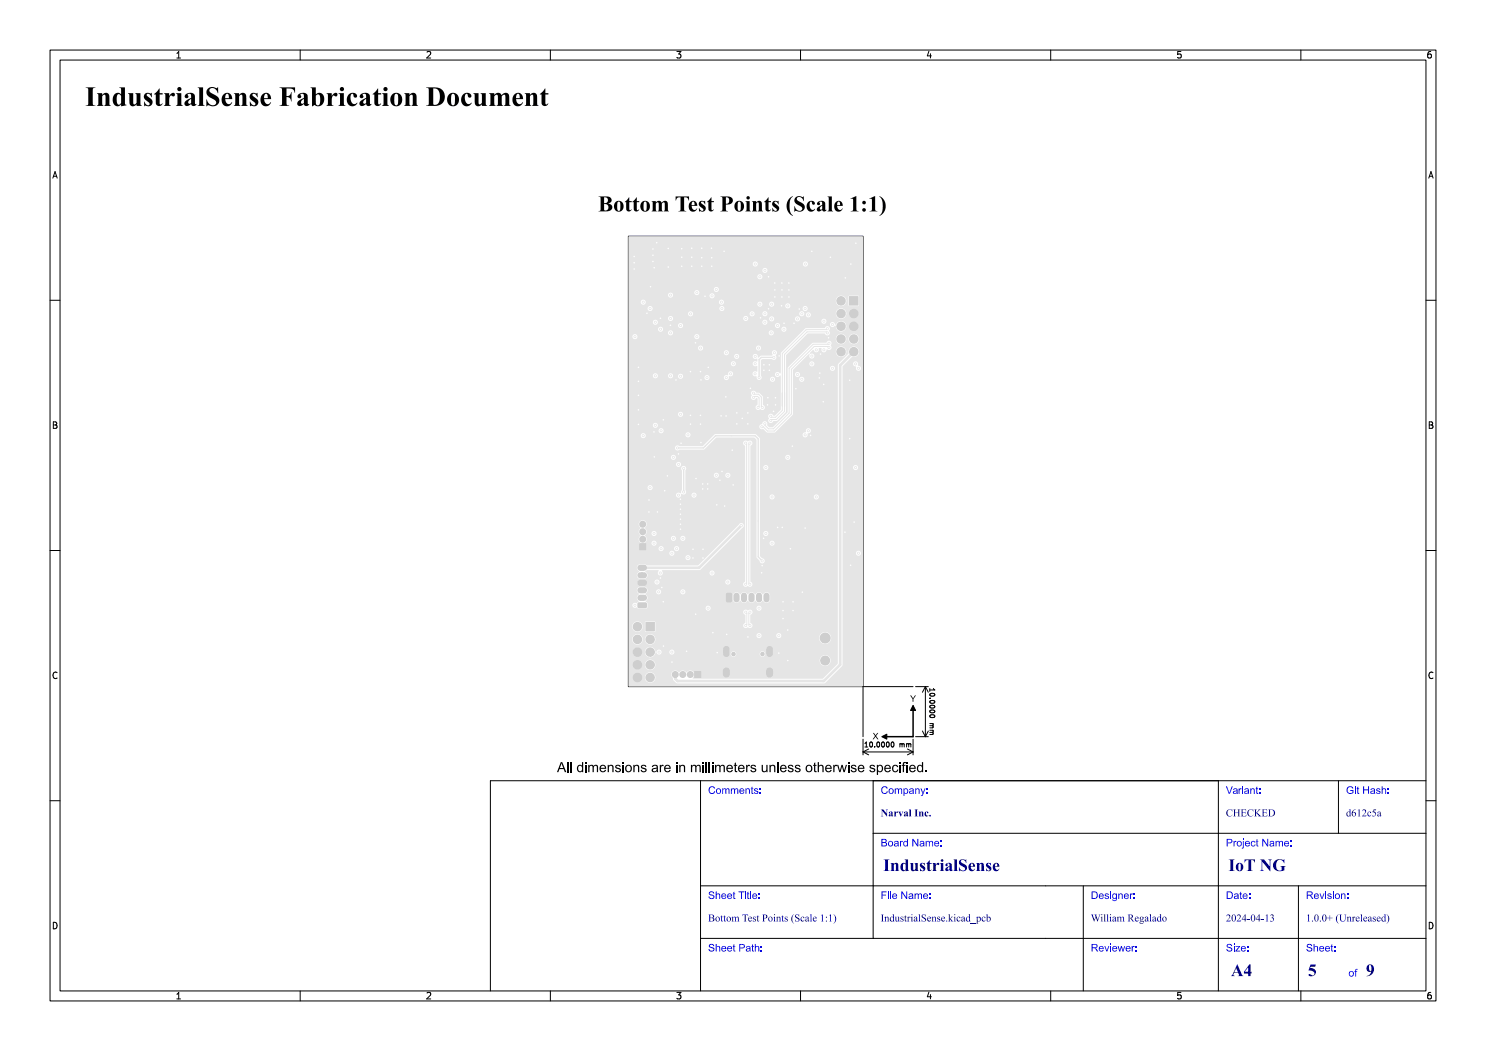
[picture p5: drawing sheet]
<svg xmlns="http://www.w3.org/2000/svg" width="297mm" height="210mm" viewBox="0 0 297 210" stroke-linecap="round" stroke-linejoin="round" font-family="sans-serif">
<defs><g id="words">
<text font-size="5.3" fill="#fff" x="17" y="21.5">IndustrialSense Fabrication Document</text>
<text font-size="4.3" fill="#fff" x="109.5" y="42.5">Bottom Test Points (Scale 1:1)</text>
<g font-size="3.3" fill="#fff">
<text x="176.5" y="174.3">IndustrialSense</text>
<text x="245.5" y="174.3">IoT NG</text>
<text x="246" y="195.3">A4</text>
<text x="261.4" y="195.3">5</text>
<text x="273" y="195.3">9</text>
</g>
<g font-size="2" fill="#fff">
<text x="141.5" y="158.8">Comments:</text>
<text x="176" y="158.8">Company:</text>
<text x="245" y="158.8">Variant:</text>
<text x="269" y="158.8">Git Hash:</text>
<text x="176" y="163.3">Narval Inc.</text>
<text x="245" y="163.3">CHECKED</text>
<text x="269" y="163.3">d612c5a</text>
<text x="176" y="169.3">Board Name:</text>
<text x="245" y="169.3">Project Name:</text>
<text x="141.5" y="179.8">Sheet Title:</text>
<text x="176" y="179.8">File Name:</text>
<text x="218" y="179.8">Designer:</text>
<text x="245" y="179.8">Date:</text>
<text x="261" y="179.8">Revision:</text>
<text x="141.5" y="184.3">Bottom Test Points (Scale 1:1)</text>
<text x="176" y="184.3">IndustrialSense.kicad_pcb</text>
<text x="218" y="184.3">William Regalado</text>
<text x="245" y="184.3">2024-04-13</text>
<text x="261" y="184.3">1.0.0+ (Unreleased)</text>
<text x="141.5" y="190.3">Sheet Path:</text>
<text x="218" y="190.3">Reviewer:</text>
<text x="245" y="190.3">Size:</text>
<text x="261" y="190.3">Sheet:</text>
<text x="269.5" y="195.3">of</text>
</g>
<g font-size="1.7" fill="#fff">
<text x="35" y="11.6">1</text>
<text x="85" y="11.6">2</text>
<text x="135" y="11.6">3</text>
<text x="185" y="11.6">4</text>
<text x="235" y="11.6">5</text>
<text x="285" y="11.6">6</text>
<text x="10.5" y="35.6">A</text>
<text x="285.5" y="35.6">A</text>
<text x="10.5" y="85.6">B</text>
<text x="285.5" y="85.6">B</text>
<text x="10.5" y="135.6">C</text>
<text x="285.5" y="135.6">C</text>
<text x="10.5" y="185.6">D</text>
<text x="285.5" y="185.6">D</text>
<text x="35" y="199.7">1</text>
<text x="85" y="199.7">2</text>
<text x="135" y="199.7">3</text>
<text x="185" y="199.7">4</text>
<text x="235" y="199.7">5</text>
<text x="285" y="199.7">6</text>
</g>
<g font-size="1.3" fill="#fff">
<text x="185.8" y="138.2" transform="rotate(90 185.8 138.2)">10.0000 mm</text>
<text x="173.5" y="149.3">10.0000 mm</text>
</g>
</g></defs>
<path d="M125.6 47.2h46.9v90h-46.9z" fill="none" stroke="#000" stroke-width=".2"/>
<g fill="#e5e5e5">
<circle cx="164.9" cy="132" r=".9"/>
<circle cx="164.9" cy="127.5" r="1"/>
</g>
<path d="M145.3 118.6l.7-.1 .2 .2v1.3l-.1 .2-.7 .1-.2-.2z" fill-rule="evenodd" fill="#e5e5e5"/>
<path d="M147.2 119.1v.7M148.7 119.1v.7M150.2 119.1v.7M151.7 119.1v.7M153.2 119.1v.7" fill="none" stroke="#e5e5e5" stroke-width="1"/>
<g fill="#e5e5e5">
<circle cx="152.4" cy="130.7" r=".35"/>
<circle cx="146.6" cy="130.7" r=".35"/>
</g>
<path d="M145.2 129.7v.9M153.8 129.7v.9" fill="none" stroke="#e5e5e5" stroke-width="1.1"/>
<path d="M145.2 134.1v.6M153.8 134.1v.6" fill="none" stroke="#e5e5e5" stroke-width="1.2"/>
<g fill="#e5e5e5">
<path d="M169.8 59.3h1.7v1.7h-1.7z" fill-rule="evenodd"/>
<path d="M127.9 108.6h1.2v1.3h-1.2z" fill-rule="evenodd"/>
<path d="M129.1 124.4h1.7v1.7h-1.7z" fill-rule="evenodd"/>
<path d="M127.6 120.5h1.5l.1 .2v.6l-.2 .2-1.4-.1-.1-.2z" fill-rule="evenodd"/>
</g>
<g fill="#e5e5e5">
<circle cx="168.1" cy="60.1" r=".85"/>
<circle cx="170.6" cy="62.7" r=".85"/>
<circle cx="168.1" cy="62.7" r=".85"/>
<circle cx="170.6" cy="65.2" r=".85"/>
<circle cx="168.1" cy="65.2" r=".85"/>
<circle cx="170.6" cy="67.7" r=".85"/>
<circle cx="168.1" cy="67.7" r=".85"/>
<circle cx="170.6" cy="70.3" r=".85"/>
<circle cx="168.1" cy="70.3" r=".85"/>
<circle cx="128.5" cy="107.7" r=".6"/>
<circle cx="128.5" cy="106.3" r=".6"/>
<circle cx="128.5" cy="104.7" r=".6"/>
<circle cx="127.4" cy="125.2" r=".85"/>
<circle cx="129.9" cy="127.8" r=".85"/>
<circle cx="127.4" cy="127.8" r=".85"/>
<circle cx="129.9" cy="130.3" r=".85"/>
<circle cx="127.4" cy="130.3" r=".85"/>
<circle cx="129.9" cy="132.8" r=".85"/>
<circle cx="127.4" cy="132.8" r=".85"/>
<circle cx="129.9" cy="135.4" r=".85"/>
<circle cx="127.4" cy="135.4" r=".85"/>
</g>
<path d="M128 119.4h.7M128 118h.7M128 116.4h.7M128 115h.7M128 113.4h.7" fill="none" stroke="#e5e5e5" stroke-width="1"/>
<path d="M138.9 134.2h1.2v1.2h-1.2z" fill-rule="evenodd" fill="#e5e5e5"/>
<g fill="#e5e5e5">
<circle cx="138" cy="134.8" r=".6"/>
<circle cx="136.5" cy="134.8" r=".6"/>
<circle cx="135" cy="134.8" r=".6"/>
<circle cx="169.8" cy="87.7" r=".3"/>
<circle cx="136" cy="104.8" r=".3"/>
<circle cx="153.6" cy="55.3" r=".3"/>
<circle cx="158.4" cy="89.2" r=".3"/>
<circle cx="127.6" cy="79" r=".3"/>
<circle cx="127.6" cy="84.8" r=".3"/>
<circle cx="146.5" cy="96.9" r=".3"/>
<circle cx="136" cy="103.7" r=".3"/>
<circle cx="166" cy="51.4" r=".3"/>
<circle cx="129.3" cy="62.6" r=".3"/>
<circle cx="136.3" cy="53.2" r=".3"/>
<circle cx="144.8" cy="101.1" r=".3"/>
<circle cx="152.7" cy="74" r=".3"/>
<circle cx="164.6" cy="76.8" r=".3"/>
<circle cx="126.8" cy="51.2" r=".3"/>
<circle cx="132" cy="115.5" r=".3"/>
<circle cx="140" cy="74.3" r=".3"/>
<circle cx="141.4" cy="96.7" r=".3"/>
<circle cx="154.6" cy="82.2" r=".3"/>
<circle cx="133.4" cy="95.1" r=".3"/>
<circle cx="152" cy="63.5" r=".3"/>
<circle cx="136" cy="101.8" r=".3"/>
<circle cx="142.3" cy="53.2" r=".3"/>
<circle cx="156.7" cy="64.6" r=".3"/>
<circle cx="149.5" cy="82.5" r=".3"/>
<circle cx="164" cy="70.7" r=".3"/>
<circle cx="170" cy="113" r=".3"/>
<circle cx="126.8" cy="52.5" r=".3"/>
<circle cx="127.6" cy="73.4" r=".3"/>
<circle cx="138.5" cy="111.5" r=".3"/>
<circle cx="168.9" cy="106.3" r=".3"/>
<circle cx="136" cy="100.7" r=".3"/>
<circle cx="164.6" cy="80.3" r=".3"/>
<circle cx="170.7" cy="104.3" r=".3"/>
<circle cx="162.3" cy="50.2" r=".3"/>
<circle cx="156.3" cy="57.9" r=".3"/>
<circle cx="156.3" cy="56.5" r=".3"/>
<circle cx="132" cy="63.6" r=".3"/>
<circle cx="145.1" cy="83.1" r=".3"/>
<circle cx="136.3" cy="49.7" r=".3"/>
<circle cx="143.4" cy="130.4" r=".3"/>
<circle cx="162" cy="87" r=".3"/>
<circle cx="131.4" cy="102.3" r=".3"/>
<circle cx="127.6" cy="81.9" r=".3"/>
<circle cx="130.8" cy="53.5" r=".3"/>
<circle cx="150" cy="77.6" r=".3"/>
<circle cx="126.8" cy="53.7" r=".3"/>
<circle cx="134" cy="65" r=".3"/>
<circle cx="138" cy="74.3" r=".3"/>
<circle cx="160.4" cy="118.3" r=".3"/>
<circle cx="153.6" cy="61.7" r=".3"/>
<circle cx="138.3" cy="51.4" r=".3"/>
<circle cx="147.3" cy="84.7" r=".3"/>
<circle cx="142.3" cy="51.5" r=".3"/>
<circle cx="139.1" cy="95.6" r=".3"/>
<circle cx="131.3" cy="48.5" r=".3"/>
<circle cx="147.3" cy="82.5" r=".3"/>
<circle cx="155" cy="79.5" r=".3"/>
<circle cx="159.8" cy="61.8" r=".3"/>
<circle cx="136" cy="99.7" r=".3"/>
<circle cx="138" cy="83" r=".3"/>
<circle cx="155.7" cy="71.1" r=".3"/>
<circle cx="152.3" cy="113" r=".3"/>
<circle cx="140.3" cy="49.6" r=".3"/>
<circle cx="155.7" cy="130.5" r=".3"/>
<circle cx="130.7" cy="86.3" r=".3"/>
<circle cx="158.7" cy="64.6" r=".3"/>
<circle cx="136.1" cy="88.6" r=".3"/>
<circle cx="135.6" cy="90.7" r=".3"/>
<circle cx="133.6" cy="49.7" r=".3"/>
<circle cx="130" cy="57.3" r=".3"/>
<circle cx="130.5" cy="52.3" r=".3"/>
<circle cx="149.5" cy="84.7" r=".3"/>
<circle cx="134.3" cy="132.3" r=".3"/>
<circle cx="127.6" cy="76.2" r=".3"/>
<circle cx="170.1" cy="52.8" r=".3"/>
<circle cx="136.3" cy="51.4" r=".3"/>
<circle cx="140.9" cy="59.2" r=".3"/>
<circle cx="154.9" cy="57.9" r=".3"/>
<circle cx="157.7" cy="57.9" r=".3"/>
<circle cx="138" cy="84.8" r=".3"/>
<circle cx="152.6" cy="107.6" r=".3"/>
<circle cx="145.1" cy="79.3" r=".3"/>
<circle cx="133.6" cy="53.4" r=".3"/>
<circle cx="169" cy="55.5" r=".3"/>
<circle cx="156.2" cy="61.1" r=".3"/>
<circle cx="129.7" cy="99.9" r=".3"/>
<circle cx="130.5" cy="49.7" r=".3"/>
<circle cx="145.2" cy="126.8" r=".3"/>
<circle cx="140.3" cy="53.2" r=".3"/>
<circle cx="153.4" cy="80.9" r=".3"/>
<circle cx="136" cy="105.7" r=".3"/>
<circle cx="153.8" cy="72.9" r=".3"/>
<circle cx="140.4" cy="97.7" r=".3"/>
<circle cx="163.9" cy="74.6" r=".3"/>
<circle cx="144.1" cy="83.1" r=".3"/>
<circle cx="155.4" cy="105.4" r=".3"/>
<circle cx="153.5" cy="79.5" r=".3"/>
<circle cx="163.8" cy="75.5" r=".3"/>
<circle cx="141.6" cy="73.4" r=".3"/>
<circle cx="143.9" cy="96" r=".3"/>
<circle cx="132.6" cy="83.9" r=".3"/>
<circle cx="130.5" cy="51" r=".3"/>
<circle cx="140" cy="83" r=".3"/>
<circle cx="132.6" cy="129.1" r=".3"/>
<circle cx="144.3" cy="94.2" r=".3"/>
<circle cx="157.4" cy="125.9" r=".3"/>
<circle cx="158" cy="109.6" r=".3"/>
<circle cx="140" cy="84.8" r=".3"/>
<circle cx="132.3" cy="117.4" r=".3"/>
<circle cx="129.7" cy="102.3" r=".3"/>
<circle cx="160.9" cy="105.5" r=".3"/>
<circle cx="136" cy="102.7" r=".3"/>
<circle cx="144.7" cy="50.2" r=".3"/>
<circle cx="148.4" cy="83.6" r=".3"/>
<circle cx="153.8" cy="74" r=".3"/>
<circle cx="142.5" cy="126.4" r=".3"/>
<circle cx="142.2" cy="49.6" r=".3"/>
<circle cx="157.7" cy="56.5" r=".3"/>
<circle cx="154.9" cy="59.3" r=".3"/>
<circle cx="157.7" cy="59.3" r=".3"/>
<circle cx="158.5" cy="122" r=".3"/>
<circle cx="135.1" cy="75.9" r=".3"/>
<circle cx="140.3" cy="51.5" r=".3"/>
<circle cx="140.5" cy="109.8" r=".3"/>
<circle cx="141.4" cy="97.7" r=".3"/>
<circle cx="132.9" cy="98.1" r=".3"/>
<circle cx="154.9" cy="56.5" r=".3"/>
<circle cx="158.5" cy="120.2" r=".3"/>
<circle cx="156.5" cy="120.2" r=".3"/>
<circle cx="140.1" cy="88.4" r=".3"/>
<circle cx="140.5" cy="111.5" r=".3"/>
<circle cx="138.3" cy="53.2" r=".3"/>
<circle cx="159.1" cy="77.7" r=".3"/>
<circle cx="169.8" cy="76" r=".3"/>
<circle cx="171.1" cy="48.6" r=".3"/>
<circle cx="156.3" cy="59.3" r=".3"/>
<circle cx="146.4" cy="90" r=".3"/>
<circle cx="156.5" cy="123.6" r=".3"/>
<circle cx="132.6" cy="120.2" r=".3"/>
<circle cx="152.2" cy="114.5" r=".3"/>
<circle cx="143.3" cy="100.9" r=".3"/>
<circle cx="155" cy="80.9" r=".3"/>
<circle cx="165.6" cy="67.5" r=".3"/>
<circle cx="149.5" cy="127.3" r=".3"/>
<circle cx="140.1" cy="75.9" r=".3"/>
<circle cx="139" cy="68.5" r=".3"/>
<circle cx="137.2" cy="130.1" r=".3"/>
<circle cx="130.8" cy="91.3" r=".3"/>
<circle cx="138.5" cy="109.8" r=".3"/>
<circle cx="156.5" cy="122" r=".3"/>
<circle cx="138.3" cy="49.6" r=".3"/>
<circle cx="139" cy="122.7" r=".3"/>
<circle cx="140.4" cy="96.7" r=".3"/>
<circle cx="156.4" cy="105.4" r=".3"/>
<circle cx="152.7" cy="72.9" r=".3"/>
<circle cx="157.5" cy="132" r=".3"/>
<circle cx="148.2" cy="105" r=".3"/>
<circle cx="154.7" cy="71.4" r=".3"/>
<circle cx="151.7" cy="75.4" r=".3"/>
<circle cx="136.6" cy="98.3" r=".3"/>
<circle cx="136.6" cy="93.6" r=".3"/>
<circle cx="135.4" cy="89.5" r=".3"/>
<circle cx="152.3" cy="112.1" r=".3"/>
<circle cx="132" cy="65.8" r=".3"/>
<circle cx="156.7" cy="65.8" r=".3"/>
<circle cx="136" cy="75.2" r=".3"/>
<circle cx="136" cy="65" r=".3"/>
<circle cx="155.4" cy="65" r=".3"/>
<circle cx="136" cy="82.8" r=".3"/>
<circle cx="134" cy="75.1" r=".3"/>
<circle cx="131" cy="85" r=".3"/>
<circle cx="134" cy="66.5" r=".3"/>
<circle cx="154.1" cy="66.5" r=".3"/>
<circle cx="131" cy="75.1" r=".3"/>
<circle cx="145.2" cy="75.4" r=".3"/>
<circle cx="145.2" cy="70.5" r=".3"/>
<circle cx="141.3" cy="75.4" r=".3"/>
<circle cx="154.8" cy="70.5" r=".3"/>
<circle cx="154.3" cy="108.5" r=".3"/>
<circle cx="163.2" cy="69.9" r=".3"/>
<circle cx="154.3" cy="99.3" r=".3"/>
<circle cx="163.2" cy="99.3" r=".3"/>
<circle cx="164.7" cy="64.2" r=".3"/>
<circle cx="130.7" cy="108.5" r=".3"/>
<circle cx="164.7" cy="69.9" r=".3"/>
<circle cx="162.3" cy="72.7" r=".3"/>
<circle cx="171" cy="72.7" r=".3"/>
<circle cx="153.1" cy="106.6" r=".3"/>
<circle cx="153.1" cy="93.4" r=".3"/>
<circle cx="171" cy="93.4" r=".3"/>
<circle cx="162.3" cy="71.2" r=".3"/>
<circle cx="130.7" cy="106.6" r=".3"/>
<circle cx="165.7" cy="68.6" r=".3"/>
<circle cx="152.9" cy="84.7" r=".3"/>
<circle cx="165.7" cy="69.4" r=".3"/>
<circle cx="152.3" cy="85.3" r=".3"/>
<circle cx="131" cy="64.4" r=".3"/>
<circle cx="152.9" cy="64.4" r=".3"/>
<circle cx="150.3" cy="62.7" r=".3"/>
<circle cx="138" cy="62.7" r=".3"/>
<circle cx="149.1" cy="63.6" r=".3"/>
<circle cx="134" cy="59" r=".3"/>
<circle cx="134" cy="63.6" r=".3"/>
<circle cx="140" cy="69.6" r=".3"/>
<circle cx="151.6" cy="69.6" r=".3"/>
<circle cx="150.9" cy="72.7" r=".3"/>
<circle cx="146.6" cy="72.7" r=".3"/>
<circle cx="151" cy="71.2" r=".3"/>
<circle cx="151" cy="52.8" r=".3"/>
<circle cx="161" cy="52.8" r=".3"/>
<circle cx="147.2" cy="71.2" r=".3"/>
<circle cx="146" cy="74.7" r=".3"/>
<circle cx="150.9" cy="74.7" r=".3"/>
<circle cx="132.1" cy="109.6" r=".3"/>
<circle cx="132.1" cy="86.1" r=".3"/>
<circle cx="161.6" cy="62.9" r=".3"/>
<circle cx="135.2" cy="109.6" r=".3"/>
<circle cx="161.6" cy="86.1" r=".3"/>
<circle cx="135.6" cy="92.8" r=".3"/>
<circle cx="135.6" cy="98.9" r=".3"/>
<circle cx="138.7" cy="98.9" r=".3"/>
<circle cx="154.2" cy="60.8" r=".3"/>
<circle cx="159.4" cy="74.8" r=".3"/>
<circle cx="159.4" cy="63.7" r=".3"/>
<circle cx="155.4" cy="74.8" r=".3"/>
<circle cx="154.2" cy="63.7" r=".3"/>
<circle cx="151.9" cy="55.3" r=".3"/>
<circle cx="151.9" cy="60.8" r=".3"/>
<circle cx="165.4" cy="66.5" r=".3"/>
<circle cx="154" cy="84" r=".3"/>
<circle cx="137.5" cy="111.4" r=".3"/>
<circle cx="137.5" cy="86.9" r=".3"/>
<circle cx="160.9" cy="86.9" r=".3"/>
<circle cx="160.9" cy="61.6" r=".3"/>
<circle cx="152.9" cy="62.7" r=".3"/>
<circle cx="160.3" cy="62.7" r=".3"/>
<circle cx="152.9" cy="54" r=".3"/>
<circle cx="160.3" cy="75.8" r=".3"/>
<circle cx="154.4" cy="75.8" r=".3"/>
<circle cx="165.4" cy="65.7" r=".3"/>
<circle cx="154" cy="83.2" r=".3"/>
<circle cx="152.4" cy="81.4" r=".3"/>
<circle cx="150.6" cy="78.6" r=".3"/>
<circle cx="150.6" cy="79.4" r=".3"/>
<circle cx="151.5" cy="81.4" r=".3"/>
<circle cx="149" cy="122.3" r=".3"/>
<circle cx="149" cy="125" r=".3"/>
<circle cx="149" cy="88.5" r=".3"/>
<circle cx="149" cy="116.8" r=".3"/>
<circle cx="149.9" cy="88.5" r=".3"/>
<circle cx="149.9" cy="122.3" r=".3"/>
<circle cx="149.9" cy="116.8" r=".3"/>
<circle cx="149.9" cy="125" r=".3"/>
<circle cx="141.5" cy="121.5" r=".3"/>
<circle cx="155.7" cy="127" r=".3"/>
<circle cx="151.7" cy="127" r=".3"/>
<circle cx="151.7" cy="121.5" r=".3"/>
<circle cx="143.2" cy="95" r=".3"/>
<circle cx="145.5" cy="95" r=".3"/>
<circle cx="145.5" cy="116.3" r=".3"/>
<circle cx="143.2" cy="57.8" r=".3"/>
<circle cx="131.3" cy="116.3" r=".3"/>
<circle cx="139.3" cy="58.5" r=".3"/>
<circle cx="139.3" cy="67.3" r=".3"/>
<circle cx="126.9" cy="67.3" r=".3"/>
<circle cx="126.9" cy="120.9" r=".3"/>
<circle cx="132" cy="114.5" r=".3"/>
<circle cx="142.3" cy="114.5" r=".3"/>
<circle cx="142.3" cy="59.1" r=".3"/>
<circle cx="171.6" cy="110.5" r=".3"/>
<circle cx="166.4" cy="64.8" r=".3"/>
<circle cx="134.3" cy="130.3" r=".3"/>
<circle cx="171.6" cy="73.6" r=".3"/>
<circle cx="134.3" cy="110.5" r=".3"/>
<circle cx="166.4" cy="73.6" r=".3"/>
<circle cx="131.7" cy="130.3" r=".3"/>
<circle cx="136.5" cy="107.6" r=".3"/>
<circle cx="134.6" cy="107.6" r=".3"/>
<circle cx="136.5" cy="118.3" r=".3"/>
<circle cx="131.6" cy="118.3" r=".3"/>
<circle cx="134.6" cy="91.4" r=".3"/>
<circle cx="157.5" cy="61.1" r=".3"/>
<circle cx="157.5" cy="91.4" r=".3"/>
<circle cx="128.6" cy="87" r=".3"/>
<circle cx="144.2" cy="60.4" r=".3"/>
<circle cx="128.6" cy="60.4" r=".3"/>
<circle cx="129.9" cy="97.4" r=".3"/>
<circle cx="144.3" cy="61.6" r=".3"/>
<circle cx="129.9" cy="61.6" r=".3"/>
</g>
<path d="M170.6 70.3l-2.7 2.7v59.8l-3.3 3.3h-29.2l-.4-.5v-.8M148.2 105l-8.5 8.4h-11.3" fill="none" stroke="#e5e5e5" stroke-width=".53"/>
<path d="M154.7 71.4h-2.5l-.5 .4v3.6M135.4 89.5h5.2l2.4-2.4h7.9l.6 .6v23.6l.8 .8M136.6 93.6v4.7" fill="none" stroke="#e5e5e5" stroke-width=".28"/>
<path d="M150.6 78.6l.2 .2h.8l.6 .5v1.9l.2 .2M150.6 79.4l.2-.2h.6l.3 .3v1.7l-.2 .2M165.4 66.5l-.2-.2h-3.9l-4.5 4.5v11.4l-1.6 1.6h-1l-.2 .2M165.4 65.7l-.2 .2h-4.1l-4.7 4.7v11.4l-1.4 1.4h-.8l-.2-.2M165.7 68.6l-.2 .2h-3l-4.8 4.8v8.9l-3.1 3.2h-1l-.7-.7v-.3M165.7 69.4l-.2-.2h-2.8l-4.5 4.6v8.9l-3.4 3.4h-1.4l-.9-.8h-.2M149 88.5l.2 .2v27.9l-.2 .2M149.9 88.5l-.2 .2v27.9l.2 .2M149 122.3l.3 .2v2.3l-.3 .2M149.9 122.3l-.2 .2v2.3l.2 .2" fill="none" stroke="#e5e5e5" stroke-width=".2"/>
<path d="M125.6 47.2l46.9 .1v5.4h-11l-.1-.1a.51 .51 0 0 0-.5-.3 .51 .51 0 0 0-.4 .4h-9l-.1-.1a.51 .51 0 0 0-.8-.2 .51 .51 0 0 0 .2 .8 .51 .51 0 0 0 .7-.5h9v.1a.51 .51 0 0 0 .5 .5 .51 .51 0 0 0 .5-.6h11v1.3h-19.1l-.1-.2a.5 .5 0 0 0-.8-.1 .5 .5 0 0 0 .2 .8 .5 .5 0 0 0 .7-.5h19.1v1.2h-20.1l-.1-.1a.5 .5 0 0 0-.8-.1 .5 .5 0 0 0 .2 .8 .5 .5 0 0 0 .7-.6h20.1v2.6h-28.8l-.1-.2a.5 .5 0 0 0-.8-.1 .5 .5 0 0 0 .2 .8 .5 .5 0 0 0 .7-.5h28.8v.6h-32.7l-.1-.1a.5 .5 0 0 0-.8-.2 .5 .5 0 0 0 .1 .8l-4.5-.1a.5 .5 0 0 0-.8-.2 .5 .5 0 0 0 .2 .9 .5 .5 0 0 0 .6-.6h4.6a.5 .5 0 0 0 .7-.5h32.7v.6h-29.7v-.1a.51 .51 0 0 0-.9-.1 .51 .51 0 0 0 .3 .8 .51 .51 0 0 0 .6-.6h29.7v.3h-.8l-.2-.2h-1.8l-.1 .9h-.4a1.06 1.06 0 0 0-1.7-.8 1.06 1.06 0 0 0 .1 1.9h-9.6l-.1-.2a.5 .5 0 0 0-.7-.2h-2.5v-.1a.51 .51 0 0 0-.5-.3 .51 .51 0 0 0-.5 .4h-1.3l-.1-.2-.4-.2h-7.2a.5 .5 0 0 0-.5-.4 .5 .5 0 0 0-.5 .4l-14.7-.1a.5 .5 0 0 0-.8-.1 .5 .5 0 0 0 .2 .8 .5 .5 0 0 0 .7-.6h14.6v.1a.5 .5 0 0 0 .6 .5 .5 .5 0 0 0 .4-.6h7l-.1 .1a.5 .5 0 0 0 .1 .8 .5 .5 0 0 0 .7-.5h1.3v.1a.51 .51 0 0 0 .6 .5 .51 .51 0 0 0 .4-.6h2.4a.5 .5 0 0 0 .2 .9h-12.5l-.1-.1a.51 .51 0 0 0-.5-.3 .51 .51 0 0 0-.4 .4h-13.4v-.1a.5 .5 0 0 0-.8-.2 .5 .5 0 0 0 .2 .8 .5 .5 0 0 0 .6-.5h13.4v.1a.5 .5 0 0 0 .5 .5 .5 .5 0 0 0 .5-.6h12.5a.5 .5 0 0 0 .7-.5h9.8a1.05 1.05 0 0 0 1.4-1.1h.4v1l.1 .2h1.9l.1-.2v-1.7h.8v2.3h-11.1a.5 .5 0 0 0-.7-.4 .5 .5 0 0 0 0 .9 .5 .5 0 0 0 .7-.4v-.1h11.1v1h-3.3a1.05 1.05 0 0 0-1.2-1 1.05 1.05 0 0 0-.9 1.3l-5-.1a.5 .5 0 0 0-.4-.4 .5 .5 0 0 0-.5 .2h-.4l-.1-.2-.4-.2-.4 .1-.1 .3h-6.4a.5 .5 0 0 0-.5-.4 .5 .5 0 0 0-.5 .4h-1.6v-.1a.51 .51 0 0 0-.5-.3 .51 .51 0 0 0-.5 .4h-11.3v-.1a.51 .51 0 0 0-.9-.1 .51 .51 0 0 0 .3 .8 .51 .51 0 0 0 .6-.6h11.3v.2a.5 .5 0 0 0 .6 .4 .5 .5 0 0 0 .4-.6h1.6v.2a.5 .5 0 0 0 .5 .4 .5 .5 0 0 0 .5-.6h6.4v.2a.5 .5 0 0 0 .5 .4 .5 .5 0 0 0 .5-.6h.4l-.1 .1a.5 .5 0 0 0 .4 .7 .5 .5 0 0 0 .6-.5h5l.2 .4 .5 .4h-7.9a.5 .5 0 0 0-.5-.5 .5 .5 0 0 0-.5 .5h-4.2v-.2a.5 .5 0 0 0-.5-.3 .5 .5 0 0 0-.4 .4l-4.3-.1a.5 .5 0 0 0-.5-.4 .5 .5 0 0 0-.4 .5l-14.1-.1a.51 .51 0 0 0-.8-.2 .51 .51 0 0 0 .2 .9 .51 .51 0 0 0 .6-.6h14.1v.1a.51 .51 0 0 0 .5 .4 .51 .51 0 0 0 .5-.5h4.1a.5 .5 0 0 0 .5 .6 .5 .5 0 0 0 .5-.5h4.2v.1a.5 .5 0 0 0 .6 .4 .5 .5 0 0 0 .4-.5h7.9a1.05 1.05 0 0 0 1.4-1.1h3.3v1.5h-7.3l-.1-.1a.5 .5 0 0 0-.6-.3 .5 .5 0 0 0-.3 .6h-10.8a.5 .5 0 0 0-.6-.4 .5 .5 0 0 0-.4 .4h-20.9a.51 .51 0 0 0-.9-.2 .51 .51 0 0 0 .2 .8 .51 .51 0 0 0 .7-.6h20.9v.2a.51 .51 0 0 0 .5 .4 .51 .51 0 0 0 .5-.6l10.8 .1a.51 .51 0 0 0 .6 .3 .51 .51 0 0 0 .4-.6h7.3v1h-3.3l-.1-.2a1.1 1.1 0 0 0-1-.7 1.1 1.1 0 0 0-1.1 .7h-.1a.51 .51 0 0 0-.6-.6 .51 .51 0 0 0-.4 .7l-10-.1a.5 .5 0 0 0-.5-.3 .5 .5 0 0 0-.5 .4l-18.4-.1a.51 .51 0 0 0-.8-.2 .51 .51 0 0 0 .2 .9 .51 .51 0 0 0 .6-.6h18.4v.1a.51 .51 0 0 0 .6 .5 .51 .51 0 0 0 .4-.6h10a.64 .64 0 0 0 1.1 0l.1 .6h-1.2a.57 .57 0 0 0-.6-.4 .57 .57 0 0 0-.5 .4h-3.7l-.3 .1-3.6-.1a.5 .5 0 0 0-.6-.3 .5 .5 0 0 0-.4 .4h-23.7v-.1a.51 .51 0 0 0-.8-.1 .51 .51 0 0 0 .2 .8 .51 .51 0 0 0 .6-.6h23.7v.2a.51 .51 0 0 0 .5 .4 .51 .51 0 0 0 .5-.6h3.6l-.7 .7h-5.5v-.1a.51 .51 0 0 0-.5-.3 .51 .51 0 0 0-.5 .4h-19.1v-.1a.5 .5 0 0 0-.9-.1 .5 .5 0 0 0 .3 .8 .5 .5 0 0 0 .6-.6h19.1v.2a.5 .5 0 0 0 .6 .4 .5 .5 0 0 0 .4-.6h5.5l-.7 .8h-19.6l-.1-.1a.51 .51 0 0 0-.5-.3 .51 .51 0 0 0-.4 .4h-11.4v-.1a.5 .5 0 0 0-.9-.2 .5 .5 0 0 0 .3 .9 .5 .5 0 0 0 .6-.6h11.4v.1a.51 .51 0 0 0 .5 .5 .51 .51 0 0 0 .5-.6h19.6l-2.3 2.3h-5a.5 .5 0 0 0-.5-.5 .5 .5 0 0 0-.5 .5h-10.6a.5 .5 0 0 0-.8-.4 .5 .5 0 0 0 .1 .9 .5 .5 0 0 0 .7-.4v-.1h10.6a.5 .5 0 0 0 .5 .6 .5 .5 0 0 0 .5-.6h5l-.9 .9h-.9l-.1-.1a.51 .51 0 0 0-.5-.3 .51 .51 0 0 0-.4 .4h-8.6l-.1-.1a.5 .5 0 0 0-.8-.2 .5 .5 0 0 0 .2 .9 .5 .5 0 0 0 .7-.6h8.6l.1 .5-.1 .2h-2.2l-.5 .4-.2-.1a.51 .51 0 0 0-.3-.7 .51 .51 0 0 0-.6 .5l-2.8-.1a.51 .51 0 0 0-.8-.2 .51 .51 0 0 0 .2 .8 .51 .51 0 0 0 .6-.5h2.8v.1a.62 .62 0 0 0 .8 .4v.5h-.6l-.3 .4h-3.3l-.1-.1a.51 .51 0 0 0-.8-.2 .51 .51 0 0 0 .2 .9 .51 .51 0 0 0 .7-.6h3.3v.1a.67 .67 0 0 0 1 .5v1h-.7l-.3 .4h-3.9a.54 .54 0 0 0-.7-.4 .54 .54 0 0 0-.3 .8h-.5l-.3 .4h-2.9v-.1a.5 .5 0 0 0-.9-.2h-4.4a.5 .5 0 0 0-.5-.4 .5 .5 0 0 0-.5 .3h-1a.5 .5 0 0 0-.5-.4 .5 .5 0 0 0-.5 .4h-2a.51 .51 0 0 0-.9-.2 .51 .51 0 0 0 .3 .8 .51 .51 0 0 0 .6-.6h2v.2a.5 .5 0 0 0 .6 .4 .5 .5 0 0 0 .4-.6h1v.1a.5 .5 0 0 0 .5 .6 .5 .5 0 0 0 .5-.6h4.4a.5 .5 0 0 0 .3 .8 .5 .5 0 0 0 .6-.5h2.9v.1a.54 .54 0 0 0 .7 .4 .54 .54 0 0 0 .3-.7l.6-.1 .2-.5h3.9a.58 .58 0 0 0 .8 .6 .54 .54 0 0 0 .6 .7 .54 .54 0 0 0 .3-.9v-3l.3-.2h1.9a.56 .56 0 0 0 .8-.1 .56 .56 0 0 0-.1-.8l.3-.5h.9l-.1 4.1-.2 .1a.52 .52 0 0 0-.7-.3 .52 .52 0 0 0-.2 .7 .52 .52 0 0 0 .8 .1h.2l.1 .6h-1.2a.51 .51 0 0 0-.9-.2 .51 .51 0 0 0 .3 .8 .51 .51 0 0 0 .6-.6h1.2v5.7h-3.2l-.4-.6-.1-1.6-.6-.7h-.6a.56 .56 0 0 0-.8-.4 .56 .56 0 0 0-.1 .9 .54 .54 0 0 0 .1 .9 .54 .54 0 0 0 .8-.4l.2 .2v1.1a.56 .56 0 0 0-.3 .9 .56 .56 0 0 0 .9 .1 .52 .52 0 0 0 .6 .1 .52 .52 0 0 0 .3-.5h3.2v.5l-1.3 1.2h-.2l-.5-.4h-17.6a.5 .5 0 0 0-.7-.3 .5 .5 0 0 0 0 .8 .5 .5 0 0 0 .7-.3v-.2h17.3a.69 .69 0 0 0-.1 1 .54 .54 0 0 0 .2 .8 .54 .54 0 0 0 .7-.4h.8l1.7-1.9v-11.3l4.3-4.3 3.5 .1a.53 .53 0 0 0 .8 .2 .53 .53 0 0 0 0-.8l.2-.5 1.3 .1a1.06 1.06 0 0 0 1.2 .5 1.06 1.06 0 0 0 .8-1.1h3.3v2.5h-.8v-.2a1.06 1.06 0 0 0-1.2-.7 1.06 1.06 0 0 0-.9 .9h-.4l-.1-.2a1.05 1.05 0 0 0-1.6-.5 1.05 1.05 0 0 0-.1 1.6h-1.2v-.1a.58 .58 0 0 0-.6-.3 .58 .58 0 0 0-.5 .4h-2.7l-4.9 4.9-.1 9-2.9 3h-.8l-.4-.5a.53 .53 0 0 0-.4-.7 .53 .53 0 0 0-.6 .6l-.4 .1h-20.4l-.1-.1a.5 .5 0 0 0-.8-.1 .5 .5 0 0 0 .2 .8 .5 .5 0 0 0 .7-.6l20.4 .1a.56 .56 0 0 0 0 .6 .56 .56 0 0 0 .7 .2l.3 .2h-20.3a.5 .5 0 0 0-.7-.4 .5 .5 0 0 0 0 .9 .5 .5 0 0 0 .7-.4v-.1h20.3l.5 .4h1.5l3.6-3.6v-8.9l3.1-3.1h.2a.52 .52 0 0 0 .1 .7 .52 .52 0 0 0 .7-.1 .52 .52 0 0 0-.1-.7h-.6l-.1-.1 .7-.7h.1a.53 .53 0 0 0 .7 .5 .53 .53 0 0 0 .3-.8l.5-.1 .1 .2a.54 .54 0 0 0 .5 .7 .54 .54 0 0 0 .6-.6h.1a.53 .53 0 0 0 .7-.1 .53 .53 0 0 0-.1-.7l.2-.5 1.2 .1a1.06 1.06 0 0 0 1.2 .1 1.06 1.06 0 0 0 .6-1.1h.4v.2a1.06 1.06 0 0 0 1.1 1 1.06 1.06 0 0 0 1-1.2h.8v2.6h-.8v-.2a1.06 1.06 0 0 0-1.2-.8 1.06 1.06 0 0 0-.9 1h-.4l-.1-.2a1.06 1.06 0 0 0-1.7-.5 1.06 1.06 0 0 0 .3 1.8 1.06 1.06 0 0 0 1.5-1.1h.4v.5l-2 1.9h-4.8a.51 .51 0 0 0-.9-.2 .51 .51 0 0 0 .2 .8 .51 .51 0 0 0 .7-.6h4.8l-.1 .3v.6h-.6a.51 .51 0 0 0-.8-.3 .51 .51 0 0 0 0 .8 .51 .51 0 0 0 .8-.3v-.2h.6v1.3h-7.6a.5 .5 0 0 0-.8-.4 .5 .5 0 0 0 0 .9 .5 .5 0 0 0 .8-.4v-.1h7.6v.9h-6.7a.5 .5 0 0 0-.8-.3 .5 .5 0 0 0 0 .8 .5 .5 0 0 0 .8-.3v-.2h6.7v10.3h-5.4a.55 .55 0 0 0-.8-.4 .55 .55 0 0 0-.3 .8 .52 .52 0 0 0-.6 .5 .52 .52 0 0 0 .7 .5 .52 .52 0 0 0 .3-.8h.1a.5 .5 0 0 0 .6-.6h5.4v5.3h-9.5l-.1-.1a.5 .5 0 0 0-.8-.2 .5 .5 0 0 0 .2 .9 .5 .5 0 0 0 .7-.6h9.5v2.1h-13.9l-.1-.2a.51 .51 0 0 0-.8-.1 .51 .51 0 0 0 .2 .8 .51 .51 0 0 0 .7-.5h13.9v5.8h-3.8l-.1-.1a.51 .51 0 0 0-.5-.3 .51 .51 0 0 0-.4 .4h-7.9v-.1a.51 .51 0 0 0-.9-.1 .51 .51 0 0 0 .3 .8 .51 .51 0 0 0 .6-.6h7.9v.2a.51 .51 0 0 0 .5 .4 .51 .51 0 0 0 .5-.6h3.8v7.3h-13.9l-.1-.1a.51 .51 0 0 0-.8-.1 .51 .51 0 0 0 .2 .8 .51 .51 0 0 0 .7-.6h13.9v2h-12.7v-.2a.51 .51 0 0 0-.9-.1 .51 .51 0 0 0 .3 .8 .51 .51 0 0 0 .6-.5h12.7v3.5h-14.7l-.2-.3-.3-.2-.4-.4v-23.5l-.9-.9-13 .1a.5 .5 0 0 0-.6-.4 .5 .5 0 0 0-.4 .6h-7.9a.51 .51 0 0 0-.9-.2 .51 .51 0 0 0 .2 .8 .51 .51 0 0 0 .7-.6l7.9 .1a.5 .5 0 0 0 .6 .3 .5 .5 0 0 0 .4-.6h4.8l-2.3 2.3-4.7 .1a.52 .52 0 0 0-.8 0 .52 .52 0 0 0 .1 .7 .52 .52 0 0 0 .7-.1h4.9l2.5-2.4h7.6l.4 .4v.7h-.8a.66 .66 0 0 0-1-.3 .54 .54 0 0 0-.9 .2 .54 .54 0 0 0 .4 .7v2.2h-13.8a.51 .51 0 0 0-.8-.3 .51 .51 0 0 0 0 .8 .51 .51 0 0 0 .8-.3v-.2h13.8v1.4h-12.8a.5 .5 0 0 0-.8-.3 .5 .5 0 0 0 0 .8 .5 .5 0 0 0 .8-.3v-.2h12.8v.8h-11.8a.52 .52 0 0 0-.7-.3 .52 .52 0 0 0-.1 .8v3.4h-5.9a.5 .5 0 0 0-.7-.4 .5 .5 0 0 0 0 .9 .5 .5 0 0 0 .7-.4v-.1h5.9v.5l-.3 .7a.51 .51 0 0 0-.8 .1 .51 .51 0 0 0 .4 .7 .51 .51 0 0 0 .5-.6l.1-.1a.56 .56 0 0 0 .8 0 .56 .56 0 0 0 0-.8v-3.9l.1-.5h11.8v1.4h-2.9l-.1-.1a.5 .5 0 0 0-.5-.3 .5 .5 0 0 0-.4 .4h-1.3l-.1-.1a.51 .51 0 0 0-.8-.2 .51 .51 0 0 0 .2 .9 .51 .51 0 0 0 .7-.6h1.3v.1a.5 .5 0 0 0 .5 .5 .5 .5 0 0 0 .5-.6h2.9v4h-9.7v-.2a.5 .5 0 0 0-.9-.1 .5 .5 0 0 0 .3 .8 .5 .5 0 0 0 .6-.5h9.7v6.1h-.2l-.1-.2a.5 .5 0 0 0-.8-.1h-18.5l-.1-.2a.82 .82 0 0 0-1.3-.4 .82 .82 0 0 0 .1 1.4 1 1 0 0 0 0 1.6 .82 .82 0 0 0-.1 1.2 .82 .82 0 0 0 1.2-.1 .82 .82 0 0 0-.2-1.2 1 1 0 0 0 0-1.5l.3-.4 .1-.4h18.5l-1.8 1.8h-14.8a.5 .5 0 0 0-.7-.3 .5 .5 0 0 0 0 .8 .5 .5 0 0 0 .7-.3v-.2h14.8l-1 1h-8a.5 .5 0 0 0-.5-.4 .5 .5 0 0 0-.5 .4h-.9v-.1a.51 .51 0 0 0-.9-.2 .51 .51 0 0 0 .2 .9 .51 .51 0 0 0 .7-.6h.9v.1a.5 .5 0 0 0 .5 .5 .5 .5 0 0 0 .5-.6h8l-1 1h-12.8v-.2a.5 .5 0 0 0-.8-.1 .5 .5 0 0 0 .2 .8 .5 .5 0 0 0 .6-.5h12.8l-1.1 1.1h-7.2v-.2a.51 .51 0 0 0-.5-.3 .51 .51 0 0 0-.5 .5h-2.1v-.2a.5 .5 0 0 0-.8-.1 .5 .5 0 0 0 .2 .8 .5 .5 0 0 0 .6-.5h2.1v.1a.5 .5 0 0 0 .6 .4 .5 .5 0 0 0 .4-.5h7.2l-.9 .9h-7.2l-.1-.1a.51 .51 0 0 0-.8-.2 .51 .51 0 0 0 .2 .8 .51 .51 0 0 0 .7-.5h7.2l-.9 .9-3.1-.1a.51 .51 0 0 0-.9-.2 .51 .51 0 0 0 .3 .8 .51 .51 0 0 0 .6-.5h3.1l-1.6 1.6h-10.2l-.5-.3h-.9a.78 .78 0 0 0-.6 .7 .78 .78 0 0 0 .4 .8 .77 .77 0 0 0-.4 .8 .77 .77 0 0 0 .6 .7l1-.1a.78 .78 0 0 0 .5-.7 .78 .78 0 0 0-.4-.7l.3-.3 2.4 .1a.55 .55 0 0 0-.1 .8 .55 .55 0 0 0 .8 0 .55 .55 0 0 0-.1-.8l7.6-.1 8.7-8.6 .1-.3h.2v9.4h-6.1v-.1a.51 .51 0 0 0-.9-.1 .51 .51 0 0 0 .3 .8 .51 .51 0 0 0 .6-.6h6.1v1.8h-2.9l-.1-.1a.51 .51 0 0 0-.5-.3 .51 .51 0 0 0-.4 .4h-13.2v-.1a.5 .5 0 0 0-.9-.1 .5 .5 0 0 0 .3 .8 .5 .5 0 0 0 .6-.6h13.2v.2a.5 .5 0 0 0 .5 .4 .5 .5 0 0 0 .5-.6h2.9a.53 .53 0 0 0-.3 .9 .53 .53 0 0 0 .9 0 .55 .55 0 0 0 .8-.1 .55 .55 0 0 0-.3-.8v-27.1l.3-.3 .1-.3h.8v22.8l.6 .7a.52 .52 0 0 0 .5 .6 .52 .52 0 0 0 .5-.6h14.7v6.2h-30.5a.5 .5 0 0 0-.5-.4 .5 .5 0 0 0-.5 .4h-3.9a.5 .5 0 0 0-.8-.3h-1.9l-.1-.4-.4-.2h-1.1a.79 .79 0 0 0-.5 .7 .79 .79 0 0 0 .4 .7 .85 .85 0 0 0 0 1.5 .72 .72 0 0 1-1 .3 .54 .54 0 0 0-.2 .8 .54 .54 0 0 0 .8 .1l.4 .3 1.5-.1 .2-.3v-.7l-.3-.5a.81 .81 0 0 0-.1-1.4l.3-.4 .1-.4h1.9a.5 .5 0 0 0 .2 .8 .5 .5 0 0 0 .6-.5h3.9v.1a.5 .5 0 0 0 .5 .5 .5 .5 0 0 0 .5-.6h30.5v.8h-13.6v-.2a.78 .78 0 0 0-.7-.5 .78 .78 0 0 0-.8 .5 .84 .84 0 0 0-1.5 0 .84 .84 0 0 0-1.5 0 .84 .84 0 0 0-1.5 0 .77 .77 0 0 0-.8-.4 .77 .77 0 0 0-.6 .6v1a.79 .79 0 0 0 .7 .5 .79 .79 0 0 0 .8-.5 .84 .84 0 0 0 1.5 0 .84 .84 0 0 0 1.5 0 .84 .84 0 0 0 1.5 0 .77 .77 0 0 0 .8 .4 .77 .77 0 0 0 .6-.6v-.8h13.6v2.5h-15.3a.5 .5 0 0 0-.5-.5 .5 .5 0 0 0-.5 .5h-9.2v-.2a.51 .51 0 0 0-.8-.1 .51 .51 0 0 0 .2 .8 .51 .51 0 0 0 .6-.5h9.2v.1a.51 .51 0 0 0 .6 .4 .51 .51 0 0 0 .4-.5h15.3v.8h-17.1v-.2a.78 .78 0 0 0-1-.2 .54 .54 0 0 0-.8 .3 .54 .54 0 0 0 .4 .7v1.4h-18l-.2-.1h-1.7l-.2 .1v.8h-.4l-.1-.2a1.06 1.06 0 0 0-1.7-.5 1.06 1.06 0 0 0 .3 1.8 1.06 1.06 0 0 0 1.5-1.1h.4v1l.1 .2h1.8l.2-.2v-1.8l18 .1a.55 .55 0 0 0-.4 .8 .55 .55 0 0 0 .9 .1 .55 .55 0 0 0 .9-.1 .55 .55 0 0 0-.5-.8v-1.5l.4-.3 .1-.3h17.1v5.1h-1.4a1.2 1.2 0 0 0-.9-1.1 1.2 1.2 0 0 0-1.3 .6h-7.7l-.1-.1a.51 .51 0 0 0-.5-.3 .51 .51 0 0 0-.4 .4h-3v-.1a.51 .51 0 0 0-.9-.1 .51 .51 0 0 0 .3 .8 .51 .51 0 0 0 .6-.6h3v.2a.5 .5 0 0 0 .5 .4 .5 .5 0 0 0 .5-.6h7.7l-.2 .8h-32.7a1.06 1.06 0 0 0-1.1-1 1.06 1.06 0 0 0-1 1h-.4l-.1-.2a1.06 1.06 0 0 0-1.7-.5 1.06 1.06 0 0 0 .3 1.7 1.06 1.06 0 0 0 1.5-1h.4v.2a1.06 1.06 0 0 0 1.1 .9 1.06 1.06 0 0 0 1-1.1h32.7l.1 .1a1.2 1.2 0 0 0 1.3 .9 1.2 1.2 0 0 0 1-1.3h1.4v3.2h-14.6v-.1a.55 .55 0 0 0-.6-.4 .55 .55 0 0 0-.5 .5h-4.6l-.1-.1a.55 .55 0 0 0-.8-.3h-11.5l-.1-.1a.51 .51 0 0 0-.5-.3 .51 .51 0 0 0-.4 .4h-1.6v-.1a.55 .55 0 0 0-.6-.3 .55 .55 0 0 0-.4 .5l-.2-.1a1.07 1.07 0 0 0-1.4-1 1.07 1.07 0 0 0-.4 1.8 1.07 1.07 0 0 0 1.8-.4l.1-.3a.55 .55 0 0 0 .6 .5 .55 .55 0 0 0 .5-.6h1.6v.2a.51 .51 0 0 0 .5 .4 .51 .51 0 0 0 .5-.6l11.5 .1a.56 .56 0 0 0 .1 .9 .56 .56 0 0 0 .8-.6h4.6v.2a.56 .56 0 0 0 .7 .4 .56 .56 0 0 0 .4-.6h14.6v1.3h-1.5v-.2a1.1 1.1 0 0 0-1.6-.7 1.1 1.1 0 0 0-.3 1.7h-33.1v-.2a1.05 1.05 0 0 0-1.8-.4 1.05 1.05 0 0 0 .4 1.7 1.05 1.05 0 0 0 1.4-1.1l33.2 .1a1.1 1.1 0 0 0 1.2 .2 1.1 1.1 0 0 0 .6-1.1h1.5v.7l-3.1 3h-25.9l-.1-.1a.85 .85 0 0 0 .1-1.3 .85 .85 0 0 0-1.3 .2 .94 .94 0 0 0-1.5 0 .81 .81 0 0 0-1.2-.3 .81 .81 0 0 0-.2 1.2h-3.3v-.2a1.05 1.05 0 0 0-1.8-.5 1.05 1.05 0 0 0 .4 1.8 1.05 1.05 0 0 0 1.4-1.1h3.3l.3 .6 .8 .7h29.3l3.6-3.5 .1-59.9 1.9-1.9a1.08 1.08 0 0 0 1.4-1.1h.8v3.3h-.4l-.2-.3-.5-.2a.53 .53 0 0 0-.3-.8 .53 .53 0 0 0-.7 .6 .53 .53 0 0 0 .7 .5 .53 .53 0 0 0 .3 .8 .53 .53 0 0 0 .7-.6h.4v19.9h-1v-.2a.5 .5 0 0 0-.9-.1 .5 .5 0 0 0 .3 .8 .5 .5 0 0 0 .6-.5h1v17.1h-.4l-.1-.1a.5 .5 0 0 0-.8-.2 .5 .5 0 0 0 .2 .8 .5 .5 0 0 0 .7-.5h.4l-.1 26.7-46.8-.1z" fill-rule="evenodd" fill="#e5e5e5"/>
<g fill="#fff">
<circle cx="169.8" cy="87.7" r=".15"/>
<circle cx="136" cy="104.8" r=".15"/>
<circle cx="153.6" cy="55.3" r=".15"/>
<circle cx="158.4" cy="89.1" r=".15"/>
<circle cx="127.6" cy="79" r=".15"/>
<circle cx="127.6" cy="84.8" r=".15"/>
<circle cx="146.5" cy="96.9" r=".15"/>
<circle cx="136" cy="103.8" r=".15"/>
<circle cx="166" cy="51.4" r=".15"/>
<circle cx="129.3" cy="62.6" r=".15"/>
<circle cx="136.3" cy="53.2" r=".15"/>
<circle cx="144.8" cy="101.1" r=".15"/>
<circle cx="152.7" cy="74" r=".15"/>
<circle cx="164.6" cy="76.8" r=".15"/>
<circle cx="126.8" cy="51.2" r=".15"/>
<circle cx="132" cy="115.5" r=".15"/>
<circle cx="140" cy="74.3" r=".15"/>
<circle cx="141.4" cy="96.7" r=".15"/>
<circle cx="154.6" cy="82.2" r=".15"/>
<circle cx="133.4" cy="95.1" r=".15"/>
<circle cx="152" cy="63.5" r=".15"/>
<circle cx="136" cy="101.8" r=".15"/>
<circle cx="142.3" cy="53.2" r=".15"/>
<circle cx="156.7" cy="64.6" r=".15"/>
<circle cx="149.5" cy="82.5" r=".15"/>
<circle cx="164" cy="70.8" r=".15"/>
<circle cx="170" cy="112.9" r=".15"/>
<circle cx="126.8" cy="52.5" r=".15"/>
<circle cx="127.6" cy="73.4" r=".15"/>
<circle cx="138.5" cy="111.5" r=".15"/>
<circle cx="168.9" cy="106.3" r=".15"/>
<circle cx="136" cy="100.8" r=".15"/>
<circle cx="164.6" cy="80.3" r=".15"/>
<circle cx="170.7" cy="104.3" r=".15"/>
<circle cx="162.3" cy="50.2" r=".15"/>
<circle cx="156.3" cy="57.9" r=".15"/>
<circle cx="156.3" cy="56.5" r=".15"/>
<circle cx="132" cy="63.6" r=".15"/>
<circle cx="145.1" cy="83.1" r=".15"/>
<circle cx="136.3" cy="49.7" r=".15"/>
<circle cx="143.4" cy="130.4" r=".15"/>
<circle cx="162" cy="87" r=".15"/>
<circle cx="131.4" cy="102.3" r=".15"/>
<circle cx="127.6" cy="81.9" r=".15"/>
<circle cx="130.8" cy="53.5" r=".15"/>
<circle cx="150" cy="77.6" r=".15"/>
<circle cx="126.8" cy="53.8" r=".15"/>
<circle cx="134" cy="65" r=".15"/>
<circle cx="138" cy="74.3" r=".15"/>
<circle cx="160.4" cy="118.3" r=".15"/>
<circle cx="153.6" cy="61.7" r=".15"/>
<circle cx="138.3" cy="51.4" r=".15"/>
<circle cx="147.3" cy="84.7" r=".15"/>
<circle cx="142.3" cy="51.5" r=".15"/>
<circle cx="139.1" cy="95.6" r=".15"/>
<circle cx="131.3" cy="48.5" r=".15"/>
<circle cx="147.3" cy="82.5" r=".15"/>
<circle cx="155" cy="79.5" r=".15"/>
<circle cx="159.8" cy="61.7" r=".15"/>
<circle cx="136" cy="99.8" r=".15"/>
<circle cx="138" cy="83" r=".15"/>
<circle cx="155.7" cy="71.1" r=".15"/>
<circle cx="152.3" cy="113" r=".15"/>
<circle cx="140.3" cy="49.6" r=".15"/>
<circle cx="155.7" cy="130.5" r=".15"/>
<circle cx="130.7" cy="86.3" r=".15"/>
<circle cx="158.7" cy="64.6" r=".15"/>
<circle cx="136.1" cy="88.6" r=".15"/>
<circle cx="135.6" cy="90.7" r=".15"/>
<circle cx="133.6" cy="49.6" r=".15"/>
<circle cx="130" cy="57.3" r=".15"/>
<circle cx="130.5" cy="52.2" r=".15"/>
<circle cx="149.5" cy="84.7" r=".15"/>
<circle cx="134.3" cy="132.3" r=".15"/>
<circle cx="127.6" cy="76.2" r=".15"/>
<circle cx="170.1" cy="52.8" r=".15"/>
<circle cx="136.3" cy="51.4" r=".15"/>
<circle cx="140.9" cy="59.2" r=".15"/>
<circle cx="154.9" cy="57.9" r=".15"/>
<circle cx="157.7" cy="57.9" r=".15"/>
<circle cx="138" cy="84.7" r=".15"/>
<circle cx="152.6" cy="107.6" r=".15"/>
<circle cx="145.1" cy="79.3" r=".15"/>
<circle cx="133.6" cy="53.4" r=".15"/>
<circle cx="169" cy="55.5" r=".15"/>
<circle cx="156.2" cy="61.1" r=".15"/>
<circle cx="129.7" cy="99.9" r=".15"/>
<circle cx="130.5" cy="49.8" r=".15"/>
<circle cx="145.2" cy="126.8" r=".15"/>
<circle cx="140.3" cy="53.2" r=".15"/>
<circle cx="153.4" cy="80.9" r=".15"/>
<circle cx="136" cy="105.8" r=".15"/>
<circle cx="153.8" cy="72.9" r=".15"/>
<circle cx="140.4" cy="97.7" r=".15"/>
<circle cx="163.9" cy="74.6" r=".15"/>
<circle cx="144.1" cy="83.1" r=".15"/>
<circle cx="155.4" cy="105.4" r=".15"/>
<circle cx="153.5" cy="79.5" r=".15"/>
<circle cx="163.8" cy="75.5" r=".15"/>
<circle cx="141.6" cy="73.4" r=".15"/>
<circle cx="143.9" cy="96" r=".15"/>
<circle cx="132.6" cy="83.9" r=".15"/>
<circle cx="130.5" cy="51" r=".15"/>
<circle cx="140" cy="83" r=".15"/>
<circle cx="132.6" cy="129.1" r=".15"/>
<circle cx="144.3" cy="94.2" r=".15"/>
<circle cx="157.4" cy="125.9" r=".15"/>
<circle cx="158" cy="109.6" r=".15"/>
<circle cx="140" cy="84.7" r=".15"/>
<circle cx="132.3" cy="117.4" r=".15"/>
<circle cx="129.7" cy="102.3" r=".15"/>
<circle cx="160.9" cy="105.5" r=".15"/>
<circle cx="136" cy="102.8" r=".15"/>
<circle cx="144.7" cy="50.2" r=".15"/>
<circle cx="148.4" cy="83.6" r=".15"/>
<circle cx="153.8" cy="74" r=".15"/>
<circle cx="142.5" cy="126.4" r=".15"/>
<circle cx="142.2" cy="49.6" r=".15"/>
<circle cx="157.7" cy="56.5" r=".15"/>
<circle cx="154.9" cy="59.3" r=".15"/>
<circle cx="157.7" cy="59.3" r=".15"/>
<circle cx="158.5" cy="122" r=".15"/>
<circle cx="135.1" cy="75.9" r=".15"/>
<circle cx="140.3" cy="51.5" r=".15"/>
<circle cx="140.5" cy="109.7" r=".15"/>
<circle cx="141.4" cy="97.7" r=".15"/>
<circle cx="132.9" cy="98.1" r=".15"/>
<circle cx="154.9" cy="56.5" r=".15"/>
<circle cx="158.5" cy="120.3" r=".15"/>
<circle cx="156.5" cy="120.3" r=".15"/>
<circle cx="140.1" cy="88.4" r=".15"/>
<circle cx="140.5" cy="111.5" r=".15"/>
<circle cx="138.3" cy="53.2" r=".15"/>
<circle cx="159.1" cy="77.7" r=".15"/>
<circle cx="169.8" cy="76" r=".15"/>
<circle cx="171.1" cy="48.6" r=".15"/>
<circle cx="156.3" cy="59.3" r=".15"/>
<circle cx="146.4" cy="90" r=".15"/>
<circle cx="156.5" cy="123.6" r=".15"/>
<circle cx="132.6" cy="120.2" r=".15"/>
<circle cx="152.2" cy="114.5" r=".15"/>
<circle cx="143.3" cy="100.9" r=".15"/>
<circle cx="155" cy="80.9" r=".15"/>
<circle cx="165.6" cy="67.5" r=".15"/>
<circle cx="149.5" cy="127.3" r=".15"/>
<circle cx="140.1" cy="75.9" r=".15"/>
<circle cx="139" cy="68.5" r=".15"/>
<circle cx="137.2" cy="130.1" r=".15"/>
<circle cx="130.8" cy="91.3" r=".15"/>
<circle cx="138.5" cy="109.7" r=".15"/>
<circle cx="156.5" cy="122" r=".15"/>
<circle cx="138.3" cy="49.6" r=".15"/>
<circle cx="139" cy="122.7" r=".15"/>
<circle cx="140.4" cy="96.7" r=".15"/>
<circle cx="156.4" cy="105.4" r=".15"/>
<circle cx="152.7" cy="72.9" r=".15"/>
<circle cx="157.5" cy="132" r=".15"/>
<circle cx="148.2" cy="105" r=".15"/>
<circle cx="154.7" cy="71.4" r=".15"/>
<circle cx="151.7" cy="75.4" r=".15"/>
<circle cx="136.6" cy="98.3" r=".15"/>
<circle cx="136.6" cy="93.6" r=".15"/>
<circle cx="135.4" cy="89.5" r=".15"/>
<circle cx="152.3" cy="112.1" r=".15"/>
<circle cx="132" cy="65.8" r=".15"/>
<circle cx="156.7" cy="65.8" r=".15"/>
<circle cx="136" cy="75.2" r=".15"/>
<circle cx="136" cy="65.1" r=".15"/>
<circle cx="155.4" cy="65.1" r=".15"/>
<circle cx="136" cy="82.8" r=".15"/>
<circle cx="134" cy="75.1" r=".15"/>
<circle cx="131" cy="85" r=".15"/>
<circle cx="134" cy="66.5" r=".15"/>
<circle cx="154.1" cy="66.5" r=".15"/>
<circle cx="131" cy="75.1" r=".15"/>
<circle cx="145.2" cy="75.5" r=".15"/>
<circle cx="145.2" cy="70.5" r=".15"/>
<circle cx="141.3" cy="75.5" r=".15"/>
<circle cx="154.8" cy="70.5" r=".15"/>
<circle cx="154.3" cy="108.5" r=".15"/>
<circle cx="163.2" cy="69.9" r=".15"/>
<circle cx="154.3" cy="99.3" r=".15"/>
<circle cx="163.2" cy="99.3" r=".15"/>
<circle cx="164.7" cy="64.2" r=".15"/>
<circle cx="130.7" cy="108.5" r=".15"/>
<circle cx="164.7" cy="69.9" r=".15"/>
<circle cx="162.3" cy="72.7" r=".15"/>
<circle cx="171" cy="72.7" r=".15"/>
<circle cx="153.1" cy="106.6" r=".15"/>
<circle cx="153.1" cy="93.4" r=".15"/>
<circle cx="171" cy="93.4" r=".15"/>
<circle cx="162.3" cy="71.1" r=".15"/>
<circle cx="130.7" cy="106.6" r=".15"/>
<circle cx="165.7" cy="68.6" r=".15"/>
<circle cx="152.9" cy="84.7" r=".15"/>
<circle cx="165.7" cy="69.4" r=".15"/>
<circle cx="152.3" cy="85.3" r=".15"/>
<circle cx="131" cy="64.4" r=".15"/>
<circle cx="152.9" cy="64.4" r=".15"/>
<circle cx="150.3" cy="62.7" r=".15"/>
<circle cx="138" cy="62.7" r=".15"/>
<circle cx="149.1" cy="63.6" r=".15"/>
<circle cx="134" cy="59" r=".15"/>
<circle cx="134" cy="63.6" r=".15"/>
<circle cx="140" cy="69.5" r=".15"/>
<circle cx="151.6" cy="69.5" r=".15"/>
<circle cx="150.9" cy="72.7" r=".15"/>
<circle cx="146.6" cy="72.7" r=".15"/>
<circle cx="151" cy="71.2" r=".15"/>
<circle cx="151" cy="52.8" r=".15"/>
<circle cx="161" cy="52.8" r=".15"/>
<circle cx="147.2" cy="71.2" r=".15"/>
<circle cx="146" cy="74.7" r=".15"/>
<circle cx="150.9" cy="74.7" r=".15"/>
<circle cx="132.1" cy="109.6" r=".15"/>
<circle cx="132.1" cy="86.1" r=".15"/>
<circle cx="161.6" cy="62.9" r=".15"/>
<circle cx="135.2" cy="109.6" r=".15"/>
<circle cx="161.6" cy="86.1" r=".15"/>
<circle cx="135.6" cy="92.8" r=".15"/>
<circle cx="135.6" cy="98.9" r=".15"/>
<circle cx="138.7" cy="98.9" r=".15"/>
<circle cx="154.2" cy="60.8" r=".15"/>
<circle cx="159.4" cy="74.8" r=".15"/>
<circle cx="159.4" cy="63.7" r=".15"/>
<circle cx="155.4" cy="74.8" r=".15"/>
<circle cx="154.2" cy="63.7" r=".15"/>
<circle cx="151.9" cy="55.3" r=".15"/>
<circle cx="151.9" cy="60.8" r=".15"/>
<circle cx="165.4" cy="66.5" r=".15"/>
<circle cx="154" cy="84" r=".15"/>
<circle cx="137.5" cy="111.4" r=".15"/>
<circle cx="137.5" cy="86.9" r=".15"/>
<circle cx="160.9" cy="86.9" r=".15"/>
<circle cx="160.9" cy="61.6" r=".15"/>
<circle cx="152.9" cy="62.7" r=".15"/>
<circle cx="160.3" cy="62.7" r=".15"/>
<circle cx="152.9" cy="54" r=".15"/>
<circle cx="160.3" cy="75.8" r=".15"/>
<circle cx="154.4" cy="75.8" r=".15"/>
<circle cx="165.4" cy="65.7" r=".15"/>
<circle cx="154" cy="83.2" r=".15"/>
<circle cx="152.4" cy="81.4" r=".15"/>
<circle cx="150.6" cy="78.6" r=".15"/>
<circle cx="150.6" cy="79.4" r=".15"/>
<circle cx="151.5" cy="81.4" r=".15"/>
<circle cx="149" cy="122.3" r=".15"/>
<circle cx="149" cy="125" r=".15"/>
<circle cx="149" cy="88.5" r=".15"/>
<circle cx="149" cy="116.8" r=".15"/>
<circle cx="149.9" cy="88.5" r=".15"/>
<circle cx="149.9" cy="122.3" r=".15"/>
<circle cx="149.9" cy="116.8" r=".15"/>
<circle cx="149.9" cy="125" r=".15"/>
<circle cx="141.5" cy="121.5" r=".15"/>
<circle cx="155.7" cy="127" r=".15"/>
<circle cx="151.7" cy="127" r=".15"/>
<circle cx="151.7" cy="121.5" r=".15"/>
<circle cx="143.2" cy="95" r=".15"/>
<circle cx="145.5" cy="95" r=".15"/>
<circle cx="145.5" cy="116.3" r=".15"/>
<circle cx="143.2" cy="57.8" r=".15"/>
<circle cx="131.3" cy="116.3" r=".15"/>
<circle cx="139.3" cy="58.5" r=".15"/>
<circle cx="139.3" cy="67.3" r=".15"/>
<circle cx="126.9" cy="67.3" r=".15"/>
<circle cx="126.9" cy="121" r=".15"/>
<circle cx="132" cy="114.5" r=".15"/>
<circle cx="142.3" cy="114.5" r=".15"/>
<circle cx="142.3" cy="59.1" r=".15"/>
<circle cx="171.6" cy="110.6" r=".15"/>
<circle cx="166.4" cy="64.9" r=".15"/>
<circle cx="134.3" cy="130.3" r=".15"/>
<circle cx="171.6" cy="73.6" r=".15"/>
<circle cx="134.3" cy="110.6" r=".15"/>
<circle cx="166.4" cy="73.6" r=".15"/>
<circle cx="131.7" cy="130.3" r=".15"/>
<circle cx="136.5" cy="107.6" r=".15"/>
<circle cx="134.6" cy="107.6" r=".15"/>
<circle cx="136.5" cy="118.3" r=".15"/>
<circle cx="131.6" cy="118.3" r=".15"/>
<circle cx="134.6" cy="91.4" r=".15"/>
<circle cx="157.5" cy="61.1" r=".15"/>
<circle cx="157.5" cy="91.4" r=".15"/>
<circle cx="128.6" cy="87.1" r=".15"/>
<circle cx="144.2" cy="60.4" r=".15"/>
<circle cx="128.6" cy="60.4" r=".15"/>
<circle cx="129.9" cy="97.4" r=".15"/>
<circle cx="144.3" cy="61.6" r=".15"/>
<circle cx="129.9" cy="61.6" r=".15"/>
<circle cx="164.9" cy="132" r=".9"/>
<circle cx="164.9" cy="127.5" r="1"/>
<circle cx="145.7" cy="119.4" r=".36"/>
<circle cx="147.2" cy="119.4" r=".37"/>
<circle cx="148.7" cy="119.4" r=".36"/>
<circle cx="150.2" cy="119.4" r=".37"/>
<circle cx="151.7" cy="119.4" r=".36"/>
<circle cx="153.2" cy="119.4" r=".37"/>
<circle cx="152.4" cy="130.7" r=".35"/>
<circle cx="146.6" cy="130.7" r=".35"/>
</g>
<path d="M145.2 129.7v.9M145.2 134.1v.6M153.8 129.7v.9M153.8 134.1v.6" fill="none" stroke="#fff" stroke-width=".6"/>
<g fill="#fff">
<circle cx="170.6" cy="60.1" r=".5"/>
<circle cx="168.1" cy="60.1" r=".5"/>
<circle cx="170.6" cy="62.7" r=".5"/>
<circle cx="168.1" cy="62.7" r=".5"/>
<circle cx="170.6" cy="65.2" r=".5"/>
<circle cx="168.1" cy="65.2" r=".5"/>
<circle cx="170.6" cy="67.7" r=".5"/>
<circle cx="168.1" cy="67.7" r=".5"/>
<circle cx="170.6" cy="70.3" r=".5"/>
<circle cx="168.1" cy="70.3" r=".5"/>
<circle cx="128.5" cy="109.2" r=".37"/>
<circle cx="128.5" cy="107.8" r=".37"/>
<circle cx="128.5" cy="106.2" r=".37"/>
<circle cx="128.5" cy="104.8" r=".37"/>
<circle cx="129.9" cy="125.2" r=".5"/>
<circle cx="127.4" cy="125.2" r=".5"/>
<circle cx="129.9" cy="127.8" r=".5"/>
<circle cx="127.4" cy="127.8" r=".5"/>
<circle cx="129.9" cy="130.3" r=".5"/>
<circle cx="127.4" cy="130.3" r=".5"/>
<circle cx="129.9" cy="132.8" r=".5"/>
<circle cx="127.4" cy="132.8" r=".5"/>
<circle cx="129.9" cy="135.4" r=".5"/>
<circle cx="127.4" cy="135.4" r=".5"/>
<circle cx="128.4" cy="121" r=".37"/>
<circle cx="128.4" cy="119.4" r=".37"/>
<circle cx="128.4" cy="118" r=".37"/>
<circle cx="128.4" cy="116.4" r=".37"/>
<circle cx="128.4" cy="115" r=".37"/>
<circle cx="128.4" cy="113.4" r=".37"/>
<circle cx="139.5" cy="134.8" r=".38"/>
<circle cx="138" cy="134.8" r=".37"/>
<circle cx="136.5" cy="134.8" r=".38"/>
<circle cx="135" cy="134.8" r=".37"/>
</g>
<g fill="#cecece">
<path d="M138.8 134.1h1.3v1.4h-1.3z" fill-rule="evenodd"/>
<path d="M153.3 133.6a.7 .7 0 0 1 .7-.2 .7 .7 0 0 1 .5 .7v.6a.7 .7 0 0 1-.7 .7 .7 .7 0 0 1-.7-.7z" fill-rule="evenodd"/>
<path d="M144.6 133.6a.7 .7 0 0 1 .8-.2 .7 .7 0 0 1 .5 .7v.6a.7 .7 0 0 1-.7 .7 .7 .7 0 0 1-.7-.7z" fill-rule="evenodd"/>
<path d="M153.4 129.2a.65 .65 0 0 1 .7-.1 .65 .65 0 0 1 .4 .6v.9a.65 .65 0 0 1-.7 .7 .65 .65 0 0 1-.6-.7v-.9z" fill-rule="evenodd"/>
<path d="M144.7 129.3a.65 .65 0 0 1 .7-.2 .65 .65 0 0 1 .4 .6v.9a.65 .65 0 0 1-.6 .7 .65 .65 0 0 1-.7-.7v-.9z" fill-rule="evenodd"/>
<path d="M129 124.3h1.9v1.8h-1.9z" fill-rule="evenodd"/>
<path d="M127.5 120.5l.2-.2 1.4 .1 .2 .2v.7l-.3 .3-1.4-.1-.2-.2z" fill-rule="evenodd"/>
<path d="M145.2 118.6l.2-.2 .9 .2v1.4l-.1 .3-.8 .1-.2-.2z" fill-rule="evenodd"/>
<path d="M152.7 118.7a.61 .61 0 0 1 .7-.2 .61 .61 0 0 1 .4 .6v.7a.61 .61 0 0 1-.6 .6 .61 .61 0 0 1-.6-.6z" fill-rule="evenodd"/>
<path d="M151.3 118.6a.62 .62 0 0 1 .7-.1 .62 .62 0 0 1 .3 .6v.7a.62 .62 0 0 1-.6 .6 .62 .62 0 0 1-.6-.6v-.8z" fill-rule="evenodd"/>
<path d="M149.7 118.7a.61 .61 0 0 1 .7-.2 .61 .61 0 0 1 .4 .6v.7a.61 .61 0 0 1-.6 .6 .61 .61 0 0 1-.6-.6z" fill-rule="evenodd"/>
<path d="M148.3 118.6a.62 .62 0 0 1 .7-.1 .62 .62 0 0 1 .3 .6v.7a.62 .62 0 0 1-.6 .6 .62 .62 0 0 1-.6-.6v-.8z" fill-rule="evenodd"/>
<path d="M146.7 118.7a.61 .61 0 0 1 .7-.2 .61 .61 0 0 1 .4 .6v.7a.61 .61 0 0 1-.6 .6 .61 .61 0 0 1-.6-.6z" fill-rule="evenodd"/>
<path d="M127.5 119.1l.4-.3h.8a.61 .61 0 0 1 .6 .6 .61 .61 0 0 1-.6 .7h-.7a.61 .61 0 0 1-.6-.4 .61 .61 0 0 1 .1-.6z" fill-rule="evenodd"/>
<path d="M127.5 117.6l.4-.3h.8a.62 .62 0 0 1 .6 .6 .62 .62 0 0 1-.6 .7h-.7a.62 .62 0 0 1-.6-.4 .62 .62 0 0 1 .1-.6z" fill-rule="evenodd"/>
<path d="M127.5 116.1l.4-.3h.8a.61 .61 0 0 1 .6 .6 .61 .61 0 0 1-.6 .7h-.7a.61 .61 0 0 1-.6-.4 .61 .61 0 0 1 .1-.6z" fill-rule="evenodd"/>
<path d="M127.5 114.6l.4-.3h.8a.62 .62 0 0 1 .6 .6 .62 .62 0 0 1-.6 .7h-.7a.62 .62 0 0 1-.6-.4 .62 .62 0 0 1 .1-.6z" fill-rule="evenodd"/>
<path d="M127.5 113.1l.4-.3h.8a.61 .61 0 0 1 .6 .6 .61 .61 0 0 1-.6 .7h-.7a.61 .61 0 0 1-.6-.4 .61 .61 0 0 1 .1-.6z" fill-rule="evenodd"/>
<path d="M127.8 108.6h1.3v1.3h-1.3z" fill-rule="evenodd"/>
<path d="M169.7 59.2h1.9v1.8h-1.9z" fill-rule="evenodd"/>
<circle cx="129.9" cy="135.4" r=".95"/>
<circle cx="127.4" cy="135.4" r=".95"/>
<circle cx="138" cy="134.8" r=".7"/>
<circle cx="136.5" cy="134.8" r=".7"/>
<circle cx="135" cy="134.8" r=".7"/>
<circle cx="129.9" cy="132.8" r=".95"/>
<circle cx="127.4" cy="132.8" r=".95"/>
<circle cx="164.9" cy="132" r="1"/>
<circle cx="129.9" cy="130.3" r=".95"/>
<circle cx="127.4" cy="130.3" r=".95"/>
<circle cx="152.4" cy="130.7" r=".45"/>
<circle cx="146.6" cy="130.7" r=".45"/>
<circle cx="129.9" cy="127.8" r=".95"/>
<circle cx="127.4" cy="127.8" r=".95"/>
<circle cx="164.9" cy="127.5" r="1.1"/>
<circle cx="127.4" cy="125.2" r=".95"/>
<circle cx="128.5" cy="107.8" r=".7"/>
<circle cx="128.5" cy="106.2" r=".7"/>
<circle cx="128.5" cy="104.8" r=".7"/>
<circle cx="170.6" cy="70.3" r=".95"/>
<circle cx="168.1" cy="70.3" r=".95"/>
<circle cx="170.6" cy="67.7" r=".95"/>
<circle cx="168.1" cy="67.7" r=".95"/>
<circle cx="170.6" cy="65.2" r=".95"/>
<circle cx="168.1" cy="65.2" r=".95"/>
<circle cx="170.6" cy="62.7" r=".95"/>
<circle cx="168.1" cy="62.7" r=".95"/>
<circle cx="168.1" cy="60.1" r=".95"/>
</g>
<path d="M182.5 141.2v6h-6" fill="none" stroke="#000" stroke-width=".3"/>
<g fill="none" stroke="#000" stroke-width=".2">
<path d="M10 10h277v190h-277zM12 12h273v186h-273zM35.3 11.6h.8M35.3 10.7l.4-.4v1.3M60 10v2M85.3 10.4l.5-.1 .3 .4-.8 .9h.8M110 10v2M135.3 10.3h.8l-.4 .5 .3 .1v.6l-.2 .1-.5-.1M160 10v2M185.7 10.2l-.4 1h.9M186 10.7v.9M210 10v2"/>
<path d="M236 10.3h-.6l-.1 .6 .2-.1 .5 .1 .1 .1-.1 .5-.2 .1-.5-.1M260 10v2M286 10.3l-.4 .1-.2 .2-.1 .7 .3 .3 .4-.1 .1-.5-.1-.1-.4-.1-.3 .2M10.6 35.6l.4-1.3 .4 1.3M10.7 35.2h.6M285.6 35.6l.4-1.3 .4 1.3M285.7 35.2h.6M10 60h2M285 60h2M10.7 84.3h.4l.2 .2-.2 .4 .2 .1 .1 .3-.2 .3h-.5zM10.7 84.9h.4M285.7 84.3h.4l.2 .2-.2 .4 .2 .1 .1 .3-.2 .3h-.5z"/>
<path d="M285.7 84.9h.4M10 110h2M285 110h2M11.4 134.4a.62 .62 0 0 0-.9 .5 .62 .62 0 0 0 .7 .7l.2-.1M182.5 137.2h-10v10M183 137.2h2.5M185 137.2v10M185 137.2l-.6 1.1M185 137.2l.5 1.1M185.8 137.6v.6M185.8 139.5h.1M185.9 138.7a.49 .49 0 0 1 .5-.2 .49 .49 0 0 1 .4 .5 .49 .49 0 0 1-.6 .2 .49 .49 0 0 1-.3-.5z"/>
<path d="M186.6 137.6l.2 .3h-1M286.4 134.4a.62 .62 0 0 0-.9 .5 .62 .62 0 0 0 .7 .7l.2-.1M10 160h2M172.5 147.7v3.1M172.5 150.3h10M172.5 150.3l1.1 .5M172.9 149.3h.5M172.9 148.6l.2-.3v1M173.6 149.7l-1.1 .6M174 148.3h.1a.49 .49 0 0 1 .3 .5 .49 .49 0 0 1-.4 .4l-.2-.3zM174.8 149.2v.1M175.3 148.4l.2-.1a.49 .49 0 0 1 .3 .5 .49 .49 0 0 1-.4 .4l-.2-.3z"/>
<path d="M176.3 148.4l.1-.1a.49 .49 0 0 1 .4 .5 .49 .49 0 0 1-.5 .4l-.1-.3zM177.2 148.4l.2-.1a.49 .49 0 0 1 .3 .5 .49 .49 0 0 1-.4 .4l-.2-.3zM178.2 148.4l.1-.1a.49 .49 0 0 1 .4 .5 .49 .49 0 0 1-.5 .4l-.1-.3zM179.9 148.6v.7M179.9 148.7l.2-.1 .2 .1M180.3 148.7l.1-.1h.3v.7M180.3 148.7v.6M181.2 148.7l.3-.1 .1 .1M181.2 148.6v.7M181.4 149.7l1.1 .6M181.6 148.7l.2-.1h.2l.1 .7M181.6 148.7v.6"/>
<path d="M182.5 147.7v3.1M182.5 150.3l-1.1 .5M183 147.2h2.5M184.4 146.1l.6 1.1M185.5 146.1l-.5 1.1M185.8 144.6h.7M185.8 145h.6M185.8 145.9h.7M185.8 146.3h.6M185.9 140.1a.49 .49 0 0 1 .5-.2 .49 .49 0 0 1 .4 .5 .49 .49 0 0 1-.6 .2 .49 .49 0 0 1-.3-.5zM185.9 143a.49 .49 0 0 1 .5-.3 .49 .49 0 0 1 .4 .5 .49 .49 0 0 1-.6 .3 .49 .49 0 0 1-.3-.5zM185.9 141a.48 .48 0 0 1 .6-.1 .48 .48 0 0 1 .3 .4 .49 .49 0 0 1-.6 .3 .49 .49 0 0 1-.3-.5z"/>
<path d="M185.9 142a.48 .48 0 0 1 .6-.2 .48 .48 0 0 1 .3 .5 .49 .49 0 0 1-.6 .2 .49 .49 0 0 1-.3-.5zM186.4 145l.1 .2v.2h-.7M186.4 146.3l.1 .2v.2l-.7 .1M186.4 144.6l.1 .3-.1 .1M186.4 145.9l.1 .3-.1 .1M285 160h2M10.7 184.3a.66 .66 0 0 1 .7 .6 .66 .66 0 0 1-.7 .7zM35.3 198.7l.4-.4v1.3M35.3 199.6h.8M60 198v2M85.3 198.4l.5-.1 .3 .4-.8 .9h.8M110 198v2"/>
<path d="M135.3 198.3h.8l-.4 .5 .3 .1v.6l-.2 .1-.5-.1M160 198v2M185.7 198.2l-.4 1h.9M186 198.7v.9M210 198v2M236 198.3h-.6l-.1 .6 .2-.1 .5 .1 .1 .1-.1 .5-.2 .1-.5-.1M260 198v2M285.7 184.3a.66 .66 0 0 1 .7 .6 .66 .66 0 0 1-.7 .7zM286 198.3l-.4 .1-.2 .2-.1 .8 .3 .2 .4-.1 .1-.5-.1-.1-.4-.1-.3 .2"/>
</g>
<path d="M176.2 147.2l1-.5v1zM182.5 140.9l.5 1.1h-1z" fill="#000" stroke="#000" stroke-width=".2"/>
<g fill="#000">
<path d="M112.1 152.3h.3l.5 1.2h-.3l-.4-1-.3 1h1l.3 .8h-.3l-.2-.6h-.9l-.2 .6h-.3z" fill-rule="evenodd"/>
<path d="M115.5 153a.54 .54 0 0 1 .8 0v-.7h.3v1.3h-.3a.44 .44 0 0 0-.4-.6 .44 .44 0 0 0-.3 .7 .4 .4 0 0 0 .4 .4 .4 .4 0 0 0 .3-.5h.3v.7h-.3v-.2a.67 .67 0 0 1-.9 0 .67 .67 0 0 1 0-.9z" fill-rule="evenodd"/>
<path d="M116.9 152.3h.3v.3h-.3z" fill-rule="evenodd"/>
<path d="M116.9 152.8h.3v1.5h-.3z" fill-rule="evenodd"/>
<path d="M117.6 152.8h.2v.2l.5-.2a.39 .39 0 0 0 .7 0 .43 .43 0 0 1 .5 .5v1h-.2v-.9a.32 .32 0 0 0-.4-.4 .32 .32 0 0 0-.2 .4v.9h-.3v-1a.34 .34 0 0 0-.4-.3 .34 .34 0 0 0-.2 .5v.8h-.2z" fill-rule="evenodd"/>
<path d="M120 153a.66 .66 0 0 1 .7-.2 .66 .66 0 0 1 .4 .6h-.2a.4 .4 0 0 0-.4-.4 .4 .4 0 0 0-.4 .4h1l.1 .2h-1.1a.42 .42 0 0 0 .3 .5 .42 .42 0 0 0 .5-.3l.2 .1a.73 .73 0 0 1-1.1 .3 .73 .73 0 0 1 0-1.2z" fill-rule="evenodd"/>
<path d="M121.5 152.8h.2v.2a.52 .52 0 0 1 .6-.2 .52 .52 0 0 1 .3 .6v.9h-.2v-.9a.36 .36 0 0 0-.4-.4 .36 .36 0 0 0-.3 .5v.8h-.2z" fill-rule="evenodd"/>
<path d="M123.1 153l.3-.2a.52 .52 0 0 1 .7 .4h-.3a.28 .28 0 0 0-.3-.3 .28 .28 0 0 0-.2 .4 .62 .62 0 0 1 .8 .6 .64 .64 0 0 1-.6 .4 .64 .64 0 0 1-.6-.4l.3-.1a.32 .32 0 0 0 .3 .4 .32 .32 0 0 0 .3-.4 .71 .71 0 0 1-.8-.7z" fill-rule="evenodd"/>
<path d="M124.4 152.3h.3v.3h-.3z" fill-rule="evenodd"/>
<path d="M124.4 152.8h.3v1.5h-.3z" fill-rule="evenodd"/>
<path d="M125.2 153a.69 .69 0 0 1 .7-.1 .69 .69 0 0 1 .4 .7h-.3a.48 .48 0 0 0-.6-.6 .48 .48 0 0 0-.2 .8l.3 .3a.45 .45 0 0 0 .5-.5h.3a.73 .73 0 0 1-1 .7 .73 .73 0 0 1-.2-1.3z" fill-rule="evenodd"/>
<path d="M126.6 152.8h.2v.2a.52 .52 0 0 1 .6-.2 .52 .52 0 0 1 .4 .6v.9h-.3v-.9a.36 .36 0 0 0-.4-.4 .36 .36 0 0 0-.3 .5v.8h-.2z" fill-rule="evenodd"/>
<path d="M128.2 153l.3-.2a.52 .52 0 0 1 .7 .4h-.2a.28 .28 0 0 0-.4-.3 .28 .28 0 0 0-.2 .4 .62 .62 0 0 1 .8 .6 .64 .64 0 0 1-.6 .4 .64 .64 0 0 1-.6-.4l.3-.1a.32 .32 0 0 0 .3 .4 .32 .32 0 0 0 .3-.4 .71 .71 0 0 1-.8-.7z" fill-rule="evenodd"/>
<path d="M130.4 152.9h.1a.63 .63 0 0 1 .8 0 .63 .63 0 0 1 .2 .8h-.7a.26 .26 0 0 0-.2 0 .26 .26 0 0 0-.1 .3l.3 .1a.42 .42 0 0 0 .4-.4h.3l.1 .6h-.3v-.2a.52 .52 0 0 1-.7 .2 .52 .52 0 0 1-.3-.7l.8-.2a.22 .22 0 0 0 .1-.3 .22 .22 0 0 0-.3-.1l-.3 .1-.1 .2h-.2z" fill-rule="evenodd"/>
<path d="M131.9 152.8h.2v.3l.2-.3h.3v.3a.33 .33 0 0 0-.4 .1 .33 .33 0 0 0-.1 .3v.8h-.2z" fill-rule="evenodd"/>
<path d="M132.9 153a.66 .66 0 0 1 .7-.2 .66 .66 0 0 1 .5 .6h-.3a.41 .41 0 0 0-.4-.4 .41 .41 0 0 0-.4 .4h1.1v.2h-1.1a.42 .42 0 0 0 .3 .5 .42 .42 0 0 0 .5-.3l.3 .1a.73 .73 0 0 1-1.2 .3 .73 .73 0 0 1 0-1.2z" fill-rule="evenodd"/>
<path d="M135.1 152.3h.3v.3h-.3z" fill-rule="evenodd"/>
<path d="M135.1 152.8h.3v1.5h-.3z" fill-rule="evenodd"/>
<path d="M135.8 152.8h.2v.2a.52 .52 0 0 1 .6-.2 .52 .52 0 0 1 .3 .6v.9h-.2v-.9a.36 .36 0 0 0-.4-.4 .36 .36 0 0 0-.3 .5v.8h-.2z" fill-rule="evenodd"/>
<path d="M138.1 152.8h.2v.2l.6-.2a.39 .39 0 0 0 .6 0 .43 .43 0 0 1 .6 .5v1h-.3v-.9a.32 .32 0 0 0-.3-.4 .32 .32 0 0 0-.3 .4v.9h-.2v-1a.34 .34 0 0 0-.5-.3 .34 .34 0 0 0-.2 .5v.8h-.2z" fill-rule="evenodd"/>
<path d="M140.4 152.3h.3v.3h-.3z" fill-rule="evenodd"/>
<path d="M140.4 152.8h.3v1.5h-.3z" fill-rule="evenodd"/>
<path d="M142.3 152.3h.2v.3h-.2z" fill-rule="evenodd"/>
<path d="M142.3 152.8h.2v1.5h-.2z" fill-rule="evenodd"/>
<path d="M142.9 152.8h.2v.2l.6-.2a.39 .39 0 0 0 .6 0 .43 .43 0 0 1 .6 .5v1h-.3v-.9a.32 .32 0 0 0-.3-.4 .32 .32 0 0 0-.3 .4v.9h-.2v-1a.34 .34 0 0 0-.5-.3 .34 .34 0 0 0-.1 .5v.8h-.3z" fill-rule="evenodd"/>
<path d="M145.3 153a.66 .66 0 0 1 .8-.2 .66 .66 0 0 1 .4 .6h-.3a.41 .41 0 0 0-.4-.4 .41 .41 0 0 0-.4 .4h1.1v.2h-1.1a.42 .42 0 0 0 .3 .5 .42 .42 0 0 0 .5-.3l.3 .1a.73 .73 0 0 1-1.1 .3 .73 .73 0 0 1-.1-1.2z" fill-rule="evenodd"/>
<path d="M146.8 152.5l.3-.2v.5h.2v.2h-.2v.9l.3 .4a.36 .36 0 0 1-.4 0 .36 .36 0 0 1-.2-.4v-.9h-.1v-.2h.1z" fill-rule="evenodd"/>
<path d="M147.7 153a.66 .66 0 0 1 .7-.2 .66 .66 0 0 1 .4 .6h-.2a.41 .41 0 0 0-.4-.4 .41 .41 0 0 0-.4 .4h1v.2h-1.1a.42 .42 0 0 0 .4 .5 .42 .42 0 0 0 .5-.3l.2 .1a.73 .73 0 0 1-1.1 .3 .73 .73 0 0 1 0-1.2z" fill-rule="evenodd"/>
<path d="M149.1 152.8h.2v.3l.3-.3h.2v.3a.33 .33 0 0 0-.4 .1 .33 .33 0 0 0 0 .3v.8h-.3z" fill-rule="evenodd"/>
<path d="M150.1 153l.3-.2a.52 .52 0 0 1 .7 .4h-.2a.28 .28 0 0 0-.4-.3 .28 .28 0 0 0-.1 .4 .62 .62 0 0 1 .8 .6 .64 .64 0 0 1-.7 .4 .64 .64 0 0 1-.5-.4l.2-.1a.32 .32 0 0 0 .4 .4 .32 .32 0 0 0 .2-.4 .71 .71 0 0 1-.8-.7z" fill-rule="evenodd"/>
<path d="M152.2 152.8h.3v.8a.37 .37 0 0 0 .3 .5 .37 .37 0 0 0 .4-.5v-.8h.2v1.5h-.2v-.2a.52 .52 0 0 1-.6 .2 .52 .52 0 0 1-.4-.6z" fill-rule="evenodd"/>
<path d="M153.8 152.8h.2v.2a.52 .52 0 0 1 .6-.2 .52 .52 0 0 1 .4 .6v.9h-.3v-.9a.36 .36 0 0 0-.4-.4 .36 .36 0 0 0-.3 .5v.8h-.2z" fill-rule="evenodd"/>
<path d="M156.1 153a.66 .66 0 0 1 .7-.2 .66 .66 0 0 1 .4 .6h-.2a.41 .41 0 0 0-.4-.4 .41 .41 0 0 0-.4 .4h1v.2h-1.1a.42 .42 0 0 0 .4 .5 .42 .42 0 0 0 .5-.3l.2 .1a.73 .73 0 0 1-1.1 .3 .73 .73 0 0 1 0-1.2z" fill-rule="evenodd"/>
<path d="M157.6 153l.3-.2a.52 .52 0 0 1 .7 .4h-.3a.28 .28 0 0 0-.3-.3 .28 .28 0 0 0-.2 .4 .62 .62 0 0 1 .8 .6 .64 .64 0 0 1-.6 .4 .64 .64 0 0 1-.6-.4l.3-.1a.32 .32 0 0 0 .3 .4 .32 .32 0 0 0 .3-.4 .71 .71 0 0 1-.8-.7z" fill-rule="evenodd"/>
<path d="M159 153l.3-.2a.52 .52 0 0 1 .7 .4h-.3a.28 .28 0 0 0-.3-.3 .28 .28 0 0 0-.2 .4 .62 .62 0 0 1 .8 .6 .64 .64 0 0 1-.6 .4 .64 .64 0 0 1-.6-.4l.3-.1a.32 .32 0 0 0 .3 .4 .32 .32 0 0 0 .3-.4 .71 .71 0 0 1-.8-.7z" fill-rule="evenodd"/>
<path d="M161.2 153a.69 .69 0 0 1 .8-.1 .69 .69 0 0 1 .4 .7h-.3a.48 .48 0 0 0-.6-.6 .48 .48 0 0 0-.2 .8l.3 .3a.45 .45 0 0 0 .5-.5h.3a.73 .73 0 0 1-1 .7 .73 .73 0 0 1-.2-1.3z" fill-rule="evenodd"/>
<path d="M162.7 152.5l.2-.2v.5h.3v.2h-.3v.9l.3 .4a.36 .36 0 0 1-.4 0 .36 .36 0 0 1-.1-.4v-.9h-.2v-.2h.2z" fill-rule="evenodd"/>
<path d="M163.4 152.3h.3v.7a.52 .52 0 0 1 .6-.2 .52 .52 0 0 1 .3 .6v.9h-.2v-.9a.36 .36 0 0 0-.5-.4 .36 .36 0 0 0-.2 .5v.8h-.3z" fill-rule="evenodd"/>
<path d="M165.1 153a.66 .66 0 0 1 .7-.2 .66 .66 0 0 1 .4 .6h-.2a.41 .41 0 0 0-.4-.4 .41 .41 0 0 0-.4 .4h1v.2h-1a.42 .42 0 0 0 .3 .5 .42 .42 0 0 0 .5-.3l.2 .1a.73 .73 0 0 1-1.1 .3 .73 .73 0 0 1 0-1.2z" fill-rule="evenodd"/>
<path d="M166.5 152.8h.3v.3l.2-.3h.2v.3a.33 .33 0 0 0-.3 .1 .33 .33 0 0 0-.1 .3v.8h-.3z" fill-rule="evenodd"/>
<path d="M167.3 152.8h.3l.3 1.2 .3-1.2h.2l.3 1.2 .4-1.2h.2l-.5 1.5h-.2l-.3-1.1-.3 1.1h-.3z" fill-rule="evenodd"/>
<path d="M169.5 152.3h.2v.3h-.2z" fill-rule="evenodd"/>
<path d="M169.5 152.8h.2v1.5h-.2z" fill-rule="evenodd"/>
<path d="M170.2 153l.3-.2a.52 .52 0 0 1 .7 .4h-.3a.28 .28 0 0 0-.3-.3 .28 .28 0 0 0-.2 .4 .62 .62 0 0 1 .8 .6 .64 .64 0 0 1-.6 .4 .64 .64 0 0 1-.6-.4l.3-.1a.32 .32 0 0 0 .3 .4 .32 .32 0 0 0 .3-.4 .71 .71 0 0 1-.8-.7z" fill-rule="evenodd"/>
<path d="M171.6 153a.66 .66 0 0 1 .7-.2 .66 .66 0 0 1 .5 .6h-.3a.4 .4 0 0 0-.4-.4 .4 .4 0 0 0-.4 .4h1.1v.2h-1.1a.42 .42 0 0 0 .3 .5 .42 .42 0 0 0 .5-.3l.3 .1a.73 .73 0 0 1-1.2 .3 .73 .73 0 0 1 0-1.2z" fill-rule="evenodd"/>
<path d="M173.9 153l.3-.2a.52 .52 0 0 1 .7 .4h-.2a.28 .28 0 0 0-.4-.3 .28 .28 0 0 0-.1 .4 .62 .62 0 0 1 .7 .6 .64 .64 0 0 1-.6 .4 .64 .64 0 0 1-.5-.4l.2-.1a.32 .32 0 0 0 .3 .4 .32 .32 0 0 0 .3-.4 .71 .71 0 0 1-.8-.7z" fill-rule="evenodd"/>
<path d="M174.5 146.5h.2l.3 .4 .4-.4h.1l-.4 .6 .5 .6h-.2l-.4-.5-.4 .5h-.2l.5-.6z" fill-rule="evenodd"/>
<path d="M175.2 152.8h.3v.2a.6 .6 0 0 1 .7-.1 .6 .6 0 0 1 .3 .7h-.2a.44 .44 0 0 0-.6-.6 .44 .44 0 0 0-.2 .7 .4 .4 0 0 0 .5 .4 .4 .4 0 0 0 .3-.5h.2a.61 .61 0 0 1-.3 .6 .61 .61 0 0 1-.7-.1v.7h-.3z" fill-rule="evenodd"/>
<path d="M176.9 153a.66 .66 0 0 1 .7-.2 .66 .66 0 0 1 .4 .6h-.2a.41 .41 0 0 0-.4-.4 .41 .41 0 0 0-.4 .4h1l.1 .2h-1.1a.42 .42 0 0 0 .3 .5 .42 .42 0 0 0 .5-.3l.3 .1a.73 .73 0 0 1-1.2 .3 .73 .73 0 0 1 0-1.2z" fill-rule="evenodd"/>
<path d="M178.5 153l.7-.2 .3 .5h-.2l-.1-.2a.5 .5 0 0 0-.7 .5 .5 .5 0 0 0 .7 .4l.1-.2h.2a.69 .69 0 0 1-.9 .4 .69 .69 0 0 1-.2-1z" fill-rule="evenodd"/>
<path d="M179.8 152.3h.2v.3h-.2z" fill-rule="evenodd"/>
<path d="M179.8 152.8h.2v1.5h-.2z" fill-rule="evenodd"/>
<path d="M180.5 152.4l.6-.1-.1 .2a.25 .25 0 0 0-.3 0 .25 .25 0 0 0 0 .3h.3v.2h-.3v1.3h-.3v-1.3h-.2v-.2h.2z" fill-rule="evenodd"/>
<path d="M181.2 152.3h.2v.3h-.2z" fill-rule="evenodd"/>
<path d="M181.2 152.8h.2v1.5h-.2z" fill-rule="evenodd"/>
<path d="M181.9 153a.66 .66 0 0 1 .7-.2 .66 .66 0 0 1 .4 .6h-.2a.41 .41 0 0 0-.4-.4 .41 .41 0 0 0-.4 .4h1v.2h-1a.42 .42 0 0 0 .3 .5 .42 .42 0 0 0 .5-.3l.2 .1a.73 .73 0 0 1-1.1 .3 .73 .73 0 0 1 0-1.2z" fill-rule="evenodd"/>
<path d="M181.9 139h.2l.4 .5 .4-.5h.2l-.5 .7v.5h-.2v-.5z" fill-rule="evenodd"/>
<path d="M183.4 153a.54 .54 0 0 1 .9 0v-.7h.2v1.3h-.2a.44 .44 0 0 0-.5-.6 .44 .44 0 0 0-.3 .7 .4 .4 0 0 0 .5 .4 .4 .4 0 0 0 .3-.5h.2v.7h-.2v-.2a.67 .67 0 0 1-.9 0 .67 .67 0 0 1-.1-.9z" fill-rule="evenodd"/>
<path d="M185 154h.2v.3h-.2z" fill-rule="evenodd"/>
</g>
<path d="M113.5 152.3v2M114.1 152.3v2M141.2 152.3v2M141.8 152.3v2M155.5 152.3v2" fill="none" stroke="#000" stroke-width=".25"/>
<path d="M261.9 192.7h1.1l-.2 .5h-.9l-.1 .2a.87 .87 0 0 1 1.2 1 .87 .87 0 0 1-1.5 .5 .22 .22 0 0 1 .2-.3 .22 .22 0 0 1 .2 .1 .45 .45 0 0 0 .8 0 .45 .45 0 0 0-.4-.7l-.8-.1z" fill-rule="evenodd" fill="#00007f"/>
<g fill="#00f">
<path d="M261.3 188.7h.7l.2 .3-.1 .1a.32 .32 0 0 0-.4-.4 .32 .32 0 0 0-.2 .5h.2a.5 .5 0 0 1 .6 .6 .5 .5 0 0 1-.8 .3l-.4-.3v-.2h.2a.39 .39 0 0 0 .4 .4 .39 .39 0 0 0 .4-.4l-.8-.3-.1-.3z" fill-rule="evenodd"/>
<path d="M262.6 188.6h.1v.6l.4-.2 .3 .2v.9h-.1v-.7a.27 .27 0 0 0-.4-.2 .27 .27 0 0 0-.2 .3v.6h-.1z" fill-rule="evenodd"/>
<path d="M263.8 189.2l.1-.1a.51 .51 0 0 1 .5 0 .51 .51 0 0 1 .3 .5h-.9l.3 .4 .6-.2a.52 .52 0 0 1-.7 .3 .52 .52 0 0 1-.3-.6h.8l-.3-.3-.3 .3h-.2z" fill-rule="evenodd"/>
<path d="M265 189.2v-.1a.51 .51 0 0 1 .6 0 .51 .51 0 0 1 .2 .5h-.8l.3 .4 .5-.2a.52 .52 0 0 1-.6 .3 .52 .52 0 0 1-.4-.6h.8l-.3-.3-.3 .3h-.2z" fill-rule="evenodd"/>
<path d="M266.1 188.8l.2-.1v.3h.2v.2h-.2v.6l.2 .3a.27 .27 0 0 1-.3 0 .27 .27 0 0 1-.1-.3v-.6h-.2z" fill-rule="evenodd"/>
<path d="M266.7 189h.2v.2h-.2z" fill-rule="evenodd"/>
<path d="M266.7 189.9h.2v.2h-.2z" fill-rule="evenodd"/>
<path d="M269.8 194.1a.54 .54 0 0 1 .8 .2 .54 .54 0 0 1-.3 .7 .54 .54 0 0 1-.7-.4h.2a.37 .37 0 0 0 .5 .4 .37 .37 0 0 0 .1-.7l-.4-.1-.2 .4h-.2z" fill-rule="evenodd"/>
<path d="M270.9 193.7l.4-.1v.2l-.2 .1 .2 .3h-.3v.9h-.1v-.9h-.2z" fill-rule="evenodd"/>
</g>
<path d="M273.4 192.9a.88 .88 0 0 1 1.1 .1 .88 .88 0 0 1 0 1.2 1.35 1.35 0 0 1-1.4 .8 1.12 1.12 0 0 0 1-.9l-.2 .1a.66 .66 0 0 1-.7-.3 .66 .66 0 0 1-.1-.6h.5a.46 .46 0 0 0 0 .5 .46 .46 0 0 0 .5 .2 .84 .84 0 0 0-.4-1.2l-.1 .5h-.5z" fill-rule="evenodd" fill="#00007f"/>
<g fill="#00f">
<path d="M245.3 188.7h.7l.2 .3-.1 .1a.32 .32 0 0 0-.4-.4 .32 .32 0 0 0-.2 .5h.2a.5 .5 0 0 1 .6 .6 .5 .5 0 0 1-.8 .3l-.4-.3v-.2h.2a.39 .39 0 0 0 .4 .4 .39 .39 0 0 0 .4-.4l-.8-.3-.1-.3z" fill-rule="evenodd"/>
<path d="M246.6 188.6h.1v.2h-.1z" fill-rule="evenodd"/>
<path d="M246.6 189h.1v1.1h-.1z" fill-rule="evenodd"/>
<path d="M247 189h.8l-.7 1h.8v.1h-1l.7-.9h-.6z" fill-rule="evenodd"/>
<path d="M248.1 189.2l.1-.1a.51 .51 0 0 1 .6 0 .51 .51 0 0 1 .2 .5h-.8l.2 .4 .6-.2a.52 .52 0 0 1-.7 .3 .52 .52 0 0 1-.3-.6h.8l-.3-.3-.3 .3h-.2z" fill-rule="evenodd"/>
<path d="M249.3 189h.2v.2h-.2z" fill-rule="evenodd"/>
<path d="M249.3 189.9h.2v.2h-.2z" fill-rule="evenodd"/>
</g>
<g fill="#00007f">
<path d="M247.3 192.7l1 2.1 .2 .2h-1.1l.3-.1-.2-.5h-.9l-.1 .5 .3 .1h-.8l.6-.7h.8l-.3-.8-.4 .8h-.1z" fill-rule="evenodd"/>
<path d="M249.7 192.7h.2v1.5h.2v.3h-.2v.5h-.4v-.5h-.9v-.3h.9v-.9l-.7 .9h-.2z" fill-rule="evenodd"/>
</g>
<path d="M285 177h-41.5v21M243.5 187.5h41.5M259.5 187.5v10.5" fill="none" stroke="#000" stroke-width=".2"/>
<g fill="#00f">
<path d="M261.2 178.1h.6a.42 .42 0 0 1 .6 .4 .42 .42 0 0 1-.4 .4l.5 .7h-.2a.74 .74 0 0 0-.9-.6v.6h-.2v-.8l.9-.1a.25 .25 0 0 0 0-.3 .25 .25 0 0 0-.2-.1h-.5v.5h-.2z" fill-rule="evenodd"/>
<path d="M262.7 178.7a.51 .51 0 0 1 .7-.1 .51 .51 0 0 1 .2 .5h-.8l.2 .4 .6-.2a.52 .52 0 0 1-.7 .3 .52 .52 0 0 1-.3-.6h.8l-.3-.3-.3 .3h-.2z" fill-rule="evenodd"/>
<path d="M263.7 178.5h.2l.3 .9 .3-.9h.2l-.4 1.1h-.2z" fill-rule="evenodd"/>
<path d="M264.9 178.1h.2v.2h-.2z" fill-rule="evenodd"/>
<path d="M264.9 178.5h.2v1.1h-.2z" fill-rule="evenodd"/>
<path d="M265.4 178.6h.5l.2 .2h-.1a.21 .21 0 0 0-.3-.2 .21 .21 0 0 0-.1 .3 .43 .43 0 0 1 .4 .1 .43 .43 0 0 1 .2 .4l-.3 .2h-.4l-.2-.3h.2a.24 .24 0 0 0 .2 .3 .24 .24 0 0 0 .2-.4 .43 .43 0 0 1-.6-.5z" fill-rule="evenodd"/>
<path d="M266.4 178.1h.2v.2h-.2z" fill-rule="evenodd"/>
<path d="M266.4 178.5h.2v1.1h-.2z" fill-rule="evenodd"/>
<path d="M267 178.6a.55 .55 0 0 1 .8 .2 .55 .55 0 0 1-.3 .8 .55 .55 0 0 1-.7-.5h.2a.37 .37 0 0 0 .5 .4 .37 .37 0 0 0 .1-.7l-.4-.1-.2 .4h-.2z" fill-rule="evenodd"/>
<path d="M268 178.5h.2v.2l.3-.2a.35 .35 0 0 1 .4 .5v.6h-.2v-.6a.27 .27 0 0 0-.3-.3 .27 .27 0 0 0-.2 .3v.6h-.2z" fill-rule="evenodd"/>
<path d="M269.2 178.5h.3v.2h-.3z" fill-rule="evenodd"/>
<path d="M269.2 179.4h.3v.2h-.3z" fill-rule="evenodd"/>
</g>
<g fill="#00007f">
<path d="M261.3 182.9l.3-.2v1.3l.2 .1h-.5l.2-.1v-.9l-.1-.2z" fill-rule="evenodd"/>
<path d="M262.9 182.8l.1-.1a.7 .7 0 0 1 .6 .7 .7 .7 0 0 1-.6 .7l-.3-.5 .2-.1a.36 .36 0 0 0-.1 .4 .36 .36 0 0 0 .4 .1l.2-.8-.2-.4a.42 .42 0 0 0-.3 .7l-.2-.1z" fill-rule="evenodd"/>
<path d="M264.4 182.8l.2-.1a.7 .7 0 0 1 .5 .7 .7 .7 0 0 1-.6 .7l-.3-.5 .2-.1a.36 .36 0 0 0 0 .4 .36 .36 0 0 0 .4 .1l.1-.6-.2-.6a.34 .34 0 0 0-.3 .5v.2h-.2z" fill-rule="evenodd"/>
<path d="M265.2 183.4h.6v-.5v.5l.6 .1h-.6v.5v-.5z" fill-rule="evenodd"/>
<path d="M267.3 182.8l.3-.1a1.42 1.42 0 0 0 0 1.9l-.5-.6a1.13 1.13 0 0 1 .2-1.2z" fill-rule="evenodd"/>
<path d="M267.6 182.7h.6l-.2 .2v.7a.41 .41 0 0 0 .5 .5 .41 .41 0 0 0 .3-.6v-.7l-.2-.1h.5l-.2 .2v.7a.55 .55 0 0 1-.5 .6 .55 .55 0 0 1-.6-.7v-.7z" fill-rule="evenodd"/>
<path d="M269.1 183.3l.4-.1v.2a.29 .29 0 0 1 .3-.2 .29 .29 0 0 1 .2 .3v.5l.2 .1h-.5l.2-.2-.1-.5-.1-.1-.2 .1v.6l.1 .1h-.4l.1-.1v-.4v-.3z" fill-rule="evenodd"/>
<path d="M270.2 183.3l.3-.1v.2l.2-.2h.2l-.4 .3v.5l.2 .1h-.5l.1-.1 .1-.6z" fill-rule="evenodd"/>
<path d="M271.1 183.3l.4-.1 .2 .2 .1 .1h-.7l.2 .4 .3 .1 .1-.2a.41 .41 0 0 1-.5 .3 .41 .41 0 0 1-.2-.6h.5l-.2-.3-.3 .3z" fill-rule="evenodd"/>
<path d="M271.9 182.8l.3-.1v1.3l.2 .1h-.5l.1-.1v-.9z" fill-rule="evenodd"/>
<path d="M272.6 183.3l.4-.1 .2 .2 .1 .1h-.7l.2 .4 .3 .1 .1-.2a.41 .41 0 0 1-.5 .3 .41 .41 0 0 1-.2-.6h.6l-.2-.3-.4 .3z" fill-rule="evenodd"/>
<path d="M273.5 183.2l.6 .1v.7l.2-.1-.2 .2-.7-.1v-.1l.3 .1 .2-.1v-.3l-.5 .3 .5-.4-.1-.3-.3 .3z" fill-rule="evenodd"/>
<path d="M274.4 183.2h.5v.3l-.1-.2h-.3l.1 .2a.34 .34 0 0 1 .4 .5 .34 .34 0 0 1-.6 .1v-.3l.2 .3 .3-.1-.5-.5z" fill-rule="evenodd"/>
<path d="M275.3 183.3l.4-.1 .2 .2v.1h-.6l.2 .4 .3 .1 .1-.2a.41 .41 0 0 1-.5 .3 .41 .41 0 0 1-.2-.6h.5l-.2-.3-.3 .3z" fill-rule="evenodd"/>
<path d="M276.6 182.8l.3-.1v1.3h.2l-.6 .2-.4-.2v-.4h.2l.2 .4h.2l-.1-.7h-.2l-.1 .3h-.2v-.1a.4 .4 0 0 1 .6-.3v-.4z" fill-rule="evenodd"/>
<path d="M277.1 182.7a1.08 1.08 0 0 1 0 1.9 1.42 1.42 0 0 0 0-1.9z" fill-rule="evenodd"/>
<circle cx="262.3" cy="184" r=".11"/>
<circle cx="263.9" cy="184" r=".11"/>
</g>
<path d="M259.5 177v10.5" fill="none" stroke="#000" stroke-width=".2"/>
<g fill="#00f">
<path d="M245.2 178.1h.5a.75 .75 0 0 1 .7 .8 .75 .75 0 0 1-.7 .7h-.5v-.1h.5a.58 .58 0 0 0 .5-.6 .58 .58 0 0 0-.5-.6h-.3v1.2h-.2z" fill-rule="evenodd"/>
<path d="M246.7 178.7l.2-.1a.47 .47 0 0 1 .6 0 .47 .47 0 0 1 0 .6l.1 .4-.2-.1-.5 .1-.3-.1v-.2l.6 .2 .2-.4-.8 .2a.57 .57 0 0 1 .8-.4l-.2-.2-.6 .1z" fill-rule="evenodd"/>
<path d="M247.9 178.3l.2-.1v.3h.1v.2h-.1v.6l.2 .3a.27 .27 0 0 1-.3 0 .27 .27 0 0 1-.1-.3v-.6h-.2z" fill-rule="evenodd"/>
<path d="M248.5 178.7a.51 .51 0 0 1 .6-.1 .51 .51 0 0 1 .3 .5h-.9l.3 .4 .6-.2a.52 .52 0 0 1-.7 .3 .52 .52 0 0 1-.3-.6h.8l-.3-.3-.3 .3h-.2z" fill-rule="evenodd"/>
<path d="M249.6 178.5h.2v.2h-.2z" fill-rule="evenodd"/>
<path d="M249.6 179.4h.2v.2h-.2z" fill-rule="evenodd"/>
</g>
<path d="M285 166.5h-41.5v10.5" fill="none" stroke="#000" stroke-width=".2"/>
<g fill="#00f">
<path d="M245.2 167.6h.5a.46 .46 0 0 1 .6 .5 .46 .46 0 0 1-.5 .4h-.4v.6h-.2v-.8h.7l.2-.2-.2-.3h-.5v.5h-.2z" fill-rule="evenodd"/>
<path d="M246.5 168h.2v.2l.4-.2v.2a.24 .24 0 0 0-.3 .1 .24 .24 0 0 0-.1 .3v.5h-.2z" fill-rule="evenodd"/>
<path d="M247.3 168.1a.54 .54 0 0 1 .9 .2 .54 .54 0 0 1-.3 .7 .54 .54 0 0 1-.7-.4h.2a.37 .37 0 0 0 .5 .4 .37 .37 0 0 0 .1-.7l-.4-.1-.2 .4h-.2z" fill-rule="evenodd"/>
<path d="M248.4 167.6h.2v.2h-.2z" fill-rule="evenodd"/>
<path d="M248.4 168h.2v1.2a.3 .3 0 0 1-.1 .3 .3 .3 0 0 1-.3 0l.2-.2z" fill-rule="evenodd"/>
<path d="M249 168.2v-.1a.51 .51 0 0 1 .6 0 .51 .51 0 0 1 .2 .5h-.8l.3 .4 .5-.2a.52 .52 0 0 1-.6 .3 .52 .52 0 0 1-.4-.6h.8l-.3-.3-.3 .3h-.2z" fill-rule="evenodd"/>
<path d="M250.2 168.1h.5l.2 .3h-.2a.34 .34 0 0 0-.5-.1 .34 .34 0 0 0 0 .5l.3 .2 .3-.3 .1 .1a.53 .53 0 0 1-.8 .2 .53 .53 0 0 1 0-.8z" fill-rule="evenodd"/>
<path d="M251.1 167.8l.2-.1v.3h.2v.2h-.2v.6l.2 .3a.27 .27 0 0 1-.3 0 .27 .27 0 0 1-.1-.3v-.6h-.1z" fill-rule="evenodd"/>
<path d="M252.3 167.6h.2l.8 1.2v-1.2h.2v1.5h-.2l-.8-1.2v1.2h-.2z" fill-rule="evenodd"/>
<path d="M253.9 168.1h.1a.47 .47 0 0 1 .6 0 .47 .47 0 0 1 .1 .6v.4l-.2-.1-.5 .1-.3-.1v-.2l.6 .2 .2-.4-.8 .2a.57 .57 0 0 1 .8-.4l-.2-.2-.6 .1z" fill-rule="evenodd"/>
<path d="M254.9 168h.2v.2l.4-.2 .2 .2 .3-.2 .3 .1 .1 1h-.2v-.9a.26 .26 0 0 0-.3 0 .26 .26 0 0 0-.1 .3v.6h-.2v-.8l-.3-.1-.2 .9h-.2z" fill-rule="evenodd"/>
<path d="M256.8 168.2v-.1a.51 .51 0 0 1 .6 0 .51 .51 0 0 1 .2 .5h-.8l.3 .4 .5-.2a.52 .52 0 0 1-.6 .3 .52 .52 0 0 1-.4-.6h.8l-.3-.3-.3 .3h-.2z" fill-rule="evenodd"/>
<path d="M257.9 168h.2v.2h-.2z" fill-rule="evenodd"/>
<path d="M257.9 168.9h.2v.2h-.2z" fill-rule="evenodd"/>
</g>
<g fill="#00007f">
<path d="M245.2 182.8a.42 .42 0 0 1 .6 .1 .42 .42 0 0 1-.1 .6l-.4 .5 .7-.1-.1 .2h-.8a.87 .87 0 0 0 .5-1.1l-.2-.1-.3 .2z" fill-rule="evenodd"/>
<path d="M246.3 182.8l.2-.1a.7 .7 0 0 1 .5 .7 .7 .7 0 0 1-.6 .7l-.3-.5 .2-.1a.36 .36 0 0 0 0 .4 .36 .36 0 0 0 .4 .1l.1-.8-.2-.4a.42 .42 0 0 0-.3 .7l-.2-.1z" fill-rule="evenodd"/>
<path d="M247.3 182.8a.42 .42 0 0 1 .6 .1 .42 .42 0 0 1-.1 .6l-.4 .5 .7-.1-.1 .2h-.8a.87 .87 0 0 0 .5-1.1l-.2-.1-.3 .2z" fill-rule="evenodd"/>
<path d="M248.8 182.7h.2v.9h.1v.2h-.1v.3h-.2v-.3h-.6v-.2h.6v-.7l-.6 .7z" fill-rule="evenodd"/>
<path d="M249.3 183.6h.5v.1h-.5z" fill-rule="evenodd"/>
<path d="M250.2 182.8l.1-.1a.7 .7 0 0 1 .6 .7 .7 .7 0 0 1-.6 .7l-.3-.5 .2-.1a.36 .36 0 0 0 0 .4 .36 .36 0 0 0 .3 .1l.2-.6-.2-.6a.34 .34 0 0 0-.3 .5v.2h-.2z" fill-rule="evenodd"/>
<path d="M251.6 182.7h.1v.9h.2v.2h-.2v.3h-.1v-.3h-.6v-.2h.6v-.7l-.6 .7z" fill-rule="evenodd"/>
<path d="M252.1 183.6h.5v.1h-.5z" fill-rule="evenodd"/>
<path d="M253 182.9l.3-.2v1.3l.2 .1h-.5l.2-.1v-1z" fill-rule="evenodd"/>
<path d="M254 182.8h.4a.31 .31 0 0 1 0 .5 .44 .44 0 0 1 .1 .7 .44 .44 0 0 1-.6 0 .34 .34 0 0 0 .6-.1 .34 .34 0 0 0-.4-.5 .28 .28 0 0 0 .3-.2 .28 .28 0 0 0-.1-.3 .28 .28 0 0 0-.4 .1z" fill-rule="evenodd"/>
</g>
<g fill="#00f">
<path d="M218.2 188.6h.6a.42 .42 0 0 1 .6 .4 .42 .42 0 0 1-.4 .4l.5 .7h-.2l-.4-.6h-.3h-.2v.6h-.2v-.8l.9-.1a.25 .25 0 0 0 0-.3 .25 .25 0 0 0-.2-.1h-.5v.5h-.2z" fill-rule="evenodd"/>
<path d="M219.7 189.2l.1-.1a.51 .51 0 0 1 .6 0 .51 .51 0 0 1 .2 .5h-.8l.2 .4 .6-.2a.52 .52 0 0 1-.7 .3 .52 .52 0 0 1-.3-.6h.8l-.3-.3-.3 .3h-.2z" fill-rule="evenodd"/>
<path d="M220.7 189h.2l.3 .9 .3-.9h.2l-.4 1.1h-.2z" fill-rule="evenodd"/>
<path d="M221.9 188.6h.2v.2h-.2z" fill-rule="evenodd"/>
<path d="M221.9 189h.2v1.1h-.2z" fill-rule="evenodd"/>
<path d="M222.4 189.2l.1-.1a.51 .51 0 0 1 .6 0 .51 .51 0 0 1 .2 .5h-.8l.2 .4 .6-.2a.52 .52 0 0 1-.7 .3 .52 .52 0 0 1-.3-.6h.8l-.3-.3-.3 .3h-.2z" fill-rule="evenodd"/>
<path d="M223.4 189h.2l.2 .9 .2-.9h.2l.2 .9 .3-.9h.2l-.4 1.1h-.2l-.2-.8-.2 .8h-.2z" fill-rule="evenodd"/>
<path d="M225.1 189.2l.1-.1a.51 .51 0 0 1 .6 0 .51 .51 0 0 1 .2 .5h-.8l.2 .4 .6-.2a.52 .52 0 0 1-.7 .3 .52 .52 0 0 1-.3-.6h.8l-.3-.3-.3 .3h-.2z" fill-rule="evenodd"/>
<path d="M226.2 189h.2v.2l.3-.2v.2a.24 .24 0 0 0-.3 .1 .24 .24 0 0 0 0 .3v.5h-.2z" fill-rule="evenodd"/>
<path d="M226.9 189h.3v.2h-.3z" fill-rule="evenodd"/>
<path d="M226.9 189.9h.3v.2h-.3z" fill-rule="evenodd"/>
</g>
<path d="M209 187.5h34.5M216.5 187.5v10.5" fill="none" stroke="#000" stroke-width=".2"/>
<g fill="#00f">
<path d="M218.2 178.1h.5a.75 .75 0 0 1 .7 .8 .75 .75 0 0 1-.7 .7h-.5v-.1h.5a.58 .58 0 0 0 .5-.6 .58 .58 0 0 0-.5-.6h-.3v1.2h-.2z" fill-rule="evenodd"/>
<path d="M219.7 178.7a.51 .51 0 0 1 .7-.1 .51 .51 0 0 1 .2 .5h-.8l.2 .4 .6-.2a.52 .52 0 0 1-.7 .3 .52 .52 0 0 1-.3-.6h.8l-.3-.3-.3 .3h-.2z" fill-rule="evenodd"/>
<path d="M220.9 178.6h.5l.2 .2h-.2a.21 .21 0 0 0-.2-.2 .21 .21 0 0 0-.1 .3 .43 .43 0 0 1 .4 .1 .43 .43 0 0 1 .1 .4l-.2 .2h-.4l-.2-.3h.1a.24 .24 0 0 0 .3 .3 .24 .24 0 0 0 .2-.4 .43 .43 0 0 1-.6-.5z" fill-rule="evenodd"/>
<path d="M221.9 178.1h.2v.2h-.2z" fill-rule="evenodd"/>
<path d="M221.9 178.5h.2v1.1h-.2z" fill-rule="evenodd"/>
<path d="M222.4 178.6l.3-.1 .4 .2v-.2h.1v1a.48 .48 0 0 1-.3 .6 .48 .48 0 0 1-.6-.4l.5 .2 .2-.1v-.2a.47 .47 0 0 1-.5-.1 .47 .47 0 0 1-.2-.4h.2a.34 .34 0 0 0 .4 .4 .34 .34 0 0 0 .1-.6 .3 .3 0 0 0-.3-.2 .3 .3 0 0 0-.2 .4h-.2z" fill-rule="evenodd"/>
<path d="M223.5 178.5h.2v.2l.3-.2 .3 .1 .1 1h-.2v-.6a.27 .27 0 0 0-.3-.3 .27 .27 0 0 0-.2 .3v.6h-.2z" fill-rule="evenodd"/>
<path d="M224.8 178.7a.51 .51 0 0 1 .6-.1 .51 .51 0 0 1 .2 .5h-.8l.3 .4 .5-.2a.52 .52 0 0 1-.6 .3 .52 .52 0 0 1-.4-.6h.8l-.3-.3-.3 .3h-.2z" fill-rule="evenodd"/>
<path d="M225.8 178.5h.2v.2l.4-.2v.2a.25 .25 0 0 0-.3 .1 .25 .25 0 0 0-.1 .3v.5h-.2z" fill-rule="evenodd"/>
<path d="M226.6 178.5h.2v.2h-.2z" fill-rule="evenodd"/>
<path d="M226.6 179.4h.2v.2h-.2z" fill-rule="evenodd"/>
</g>
<path d="M209 177h34.5M216.5 177v10.5" fill="none" stroke="#000" stroke-width=".2"/>
<g fill="#00007f">
<path d="M218 182.7h.6l-.2 .2 .3 .9 .3-.7-.3-.4h.5l-.1 .2 .3 .9 .3-.9-.1-.2h.4l-.6 1.5-.4-.9-.3 .9z" fill-rule="evenodd"/>
<path d="M220 183.3l.3-.1v.8l.1 .1h-.4l.1-.1v-.4v-.3z" fill-rule="evenodd"/>
<path d="M220.6 182.8l.3-.1v1.3l.1 .1h-.4l.1-.1v-.9z" fill-rule="evenodd"/>
<path d="M221.1 182.8l.4-.1v1.3l.1 .1h-.4l.1-.1v-1.1z" fill-rule="evenodd"/>
<path d="M221.7 183.3l.4-.1v.8l.1 .1h-.5l.2-.1v-.4z" fill-rule="evenodd"/>
<path d="M222.4 183.2l.6 .1v.7l.2-.1-.1 .2-.8-.1v-.1l.3 .1 .2-.1v-.3l-.5 .3 .5-.4-.1-.3-.3 .3z" fill-rule="evenodd"/>
<path d="M223.2 183.3l.3-.1v.2l.3-.2 .3 .2a.3 .3 0 0 1 .3-.2 .3 .3 0 0 1 .3 .3v.5l.1 .1h-.5l.2-.1v-.5l-.2-.2-.2 .1v.6l.1 .1h-.4l.1-.1v-.5l-.1-.2-.3 .1v.6l.2 .1h-.5l.1-.1v-.6z" fill-rule="evenodd"/>
<path d="M225.4 182.7l.7 .1 .3 .1a.35 .35 0 0 1-.3 .6l.7 .6h-.4l-.5-.6h-.1v.5l.2 .1h-.6l.2-.1v-1.2h.2v.6a.32 .32 0 0 0 .4-.3 .32 .32 0 0 0-.4-.3z" fill-rule="evenodd"/>
<path d="M226.9 183.3l.4-.1 .3 .2v.1h-.6l.1 .4 .3 .1 .2-.2a.41 .41 0 0 1-.6 .3 .41 .41 0 0 1-.2-.6h.6l-.2-.3-.4 .3z" fill-rule="evenodd"/>
<path d="M227.9 183.3l.8-.1-.2 .1-.1 .4-.4 .2 .6 .1a.43 .43 0 0 1-.3 .6 .43 .43 0 0 1-.5-.3 .43 .43 0 0 0 .4 .2 .43 .43 0 0 0 .3-.3l-.5-.1-.2 .2 .2-.5-.2-.3h.2l.1 .2a.22 .22 0 0 0 .2-.1 .22 .22 0 0 0 0-.3 .22 .22 0 0 0-.3 .1l-.2 .1z" fill-rule="evenodd"/>
<path d="M228.9 183.2l.5 .1 .1 .7 .1-.1-.1 .2-.7-.1v-.1l.3 .1 .2-.1v-.3l-.5 .3 .5-.4-.2-.3-.2 .3z" fill-rule="evenodd"/>
<path d="M229.7 182.8l.3-.1v1.3l.2 .1h-.5l.2-.1v-1.1z" fill-rule="evenodd"/>
<path d="M230.4 183.2l.6 .1v.7l.2-.1-.2 .2-.7-.1v-.1l.3 .1 .2-.1v-.3l-.5 .3 .5-.4-.1-.3-.3 .3z" fill-rule="evenodd"/>
<path d="M231.7 182.8l.4-.1v1.3h.1l-.6 .2-.3-.2-.1-.4h.2l.2 .4h.3l-.1-.7h-.3l-.1 .3h-.2l.1-.1a.4 .4 0 0 1 .6-.3v-.4z" fill-rule="evenodd"/>
<path d="M232.5 183.3a.46 .46 0 0 1 .7 .1 .46 .46 0 0 1-.4 .7 .46 .46 0 0 1-.5-.5h.2a.31 .31 0 0 0 0 .4 .31 .31 0 0 0 .5 0v-.3a.3 .3 0 0 0-.1-.4 .3 .3 0 0 0-.4 .2l-.2 .1z" fill-rule="evenodd"/>
<circle cx="220.2" cy="182.8" r=".1"/>
<circle cx="222" cy="182.8" r=".1"/>
</g>
<path d="M209 177h-34.5v10.5h34.5" fill="none" stroke="#000" stroke-width=".2"/>
<g fill="#00007f">
<path d="M176.1 182.7h.6l-.2 .3v1l.2 .1h-.6l.2-.2v-1z" fill-rule="evenodd"/>
<path d="M176.7 183.3l.4-.1v.2a.29 .29 0 0 1 .3-.2 .29 .29 0 0 1 .2 .3v.5l.2 .1h-.5l.1-.2v-.5l-.1-.1-.2 .1v.6l.1 .1h-.5l.2-.1v-.6z" fill-rule="evenodd"/>
<path d="M178.3 182.8l.4-.1v1.3h.1l-.6 .2-.3-.2-.1-.4h.2l.2 .4h.3l-.1-.7h-.3l-.1 .3h-.2l.1-.1a.41 .41 0 0 1 .6-.3v-.4z" fill-rule="evenodd"/>
<path d="M178.8 183.2h.3v.7l.2 .1 .2-.1v-.6l-.1-.1h.3v.8h.2l-.4 .2v-.2l-.2 .1h-.2l-.1-.8z" fill-rule="evenodd"/>
<path d="M180 183.2h.5v.3l-.1-.2h-.3l.1 .2a.34 .34 0 0 1 .4 .5 .34 .34 0 0 1-.6 .1v-.3l.2 .3 .3-.1-.5-.5z" fill-rule="evenodd"/>
<path d="M181 182.9v.3h.2h-.2v.7h.3l-.3 .2-.1-.1-.1-.8h-.1z" fill-rule="evenodd"/>
<path d="M181.3 183.3l.3-.1v.2l.2-.2h.2l-.4 .3v.5l.2 .1h-.5l.1-.1v-.4z" fill-rule="evenodd"/>
<path d="M182 183.3l.3-.1 .1 .8 .1 .1h-.5l.2-.1v-.4v-.3z" fill-rule="evenodd"/>
<path d="M182.7 183.2l.6 .1v.7l.2-.1-.2 .2-.7-.1v-.1l.3 .1 .2-.1v-.3l-.5 .3 .5-.4-.1-.3-.3 .3z" fill-rule="evenodd"/>
<path d="M183.5 182.8l.4-.1v1.3l.1 .1h-.4l.1-.1v-.9z" fill-rule="evenodd"/>
<path d="M184.3 182.8l.7-.1v.5a.29 .29 0 0 0-.3-.4 .29 .29 0 0 0-.3 .4h.1a.49 .49 0 0 1 .6 .3 .49 .49 0 0 1-.2 .6l-.7 .1v-.5a.33 .33 0 0 0 .3 .4 .33 .33 0 0 0 .3-.4v-.1a.51 .51 0 0 1-.5-.2 .51 .51 0 0 1 0-.6z" fill-rule="evenodd"/>
<path d="M185.4 183.3l.4-.1 .3 .2v.1h-.7l.2 .4 .3 .1 .2-.2a.41 .41 0 0 1-.6 .3 .41 .41 0 0 1-.2-.6h.6l-.2-.3-.4 .3z" fill-rule="evenodd"/>
<path d="M186.2 183.3l.3-.1v.2a.29 .29 0 0 1 .4-.2 .29 .29 0 0 1 .2 .3v.5l.1 .1h-.5l.2-.2v-.5l-.2-.1-.2 .1v.6l.1 .1h-.4l.1-.1v-.6z" fill-rule="evenodd"/>
<path d="M187.4 183.2h.5v.3l-.2-.2h-.3l.2 .2a.34 .34 0 0 1 .3 .5 .34 .34 0 0 1-.5 .1l-.1-.3 .3 .3 .2-.1-.5-.5z" fill-rule="evenodd"/>
<path d="M188.2 183.3l.4-.1 .3 .2v.1h-.7l.2 .4 .3 .1 .2-.2a.41 .41 0 0 1-.6 .3 .41 .41 0 0 1-.2-.6h.6l-.2-.3-.4 .3z" fill-rule="evenodd"/>
<path d="M189.5 182.8l.3-.1v.9l.3-.3v-.1h.4l-.5 .3 .5 .6h-.4l-.3-.5v.4l.2 .1h-.5l.2-.2-.1-1z" fill-rule="evenodd"/>
<path d="M190.6 183.3l.3-.1v.8l.2 .1h-.5l.1-.1v-.4v-.3z" fill-rule="evenodd"/>
<path d="M191.3 183.3l.4-.1 .2 .1v.2a.28 .28 0 0 0-.4-.3 .28 .28 0 0 0-.1 .5l.2 .3 .3-.2a.43 .43 0 0 1-.6 .3 .43 .43 0 0 1 0-.7z" fill-rule="evenodd"/>
<path d="M192.2 183.2l.6 .1v.7l.2-.1-.2 .2-.7-.1v-.1l.3 .1 .2-.1v-.3l-.5 .3 .5-.4-.1-.3-.3 .3z" fill-rule="evenodd"/>
<path d="M193.5 182.8l.4-.1v1.3h.1l-.6 .2-.3-.2v-.4h.1l.2 .4h.3l-.1-.7h-.3l-.1 .3h-.1v-.1a.4 .4 0 0 1 .6-.3v-.4z" fill-rule="evenodd"/>
<path d="M194 184.5l1.1 .1z" fill-rule="evenodd"/>
<path d="M195.1 183.3l.3-.1v.2a.39 .39 0 0 1 .6-.1 .39 .39 0 0 1 0 .5l-.2 .3h-.4v.4l.2 .1h-.5l.1-.1v-1.1h.2v.6a.33 .33 0 0 0 .5-.3 .33 .33 0 0 0-.4-.3h-.3z" fill-rule="evenodd"/>
<path d="M196.3 183.3l.4-.1 .2 .1v.2a.28 .28 0 0 0-.4-.3 .28 .28 0 0 0-.1 .5l.2 .3 .4-.2a.43 .43 0 0 1-.7 .3 .43 .43 0 0 1 0-.7z" fill-rule="evenodd"/>
<path d="M197 182.8l.4-.1v.7a.46 .46 0 0 1 .7 .2 .46 .46 0 0 1-.6 .6l-.3-.2v-.6h.2v.6a.32 .32 0 0 0 .5-.3 .32 .32 0 0 0-.5-.3h-.2v-.5z" fill-rule="evenodd"/>
<circle cx="182.3" cy="182.8" r=".1"/>
<circle cx="189.2" cy="184" r=".11"/>
<circle cx="190.8" cy="182.8" r=".1"/>
</g>
<path d="M243.5 166.5h-69v10.5" fill="none" stroke="#000" stroke-width=".2"/>
<g fill="#00f">
<path d="M176.2 167.6l.9 .1 .1 .3-.2 .3 .3 .2a.45 .45 0 0 1-.1 .5 .45 .45 0 0 1-.5 .1h-.5v-.1l.9-.2-.1-.3-.6-.1v.6h-.2v-.7h.5a.24 .24 0 0 0 .3-.2 .24 .24 0 0 0-.2-.3h-.4v.5h-.2z" fill-rule="evenodd"/>
<path d="M177.7 168.1a.54 .54 0 0 1 .8 .2 .54 .54 0 0 1-.3 .7 .54 .54 0 0 1-.7-.4h.2a.37 .37 0 0 0 .5 .4 .37 .37 0 0 0 .1-.7l-.4-.1-.2 .4h-.2z" fill-rule="evenodd"/>
<path d="M178.8 168.1h.1a.47 .47 0 0 1 .6 0 .47 .47 0 0 1 .1 .6l.1 .4-.3-.1-.5 .1-.2-.1v-.2l.6 .2 .1-.4-.7 .2a.57 .57 0 0 1 .7-.4l-.2-.2-.5 .1z" fill-rule="evenodd"/>
<path d="M179.9 168h.1v.2l.4-.2v.2a.24 .24 0 0 0-.3 .1 .24 .24 0 0 0 0 .3v.5h-.2z" fill-rule="evenodd"/>
<path d="M180.7 168.1l.3-.1 .3 .2v-.6h.2v1.5h-.2v-.1l-.2 .1h-.4l-.2-.4 .2-.1a.34 .34 0 0 0 .5 .4 .34 .34 0 0 0 .1-.6l-.4-.2-.2 .4h-.2z" fill-rule="evenodd"/>
<path d="M182.4 167.6h.2l.7 1.2v-1.2h.2v1.5h-.2l-.8-1.2v1.2h-.1z" fill-rule="evenodd"/>
<path d="M183.9 168.1h.2a.47 .47 0 0 1 .5 0 .47 .47 0 0 1 .1 .6l.1 .4-.2-.1-.5 .1-.3-.1v-.2l.6 .2 .1-.4-.7 .2a.57 .57 0 0 1 .7-.4l-.1-.2-.6 .1z" fill-rule="evenodd"/>
<path d="M185 168h.2v.2l.4-.2 .2 .2 .3-.2 .3 .1 .1 1h-.2l-.1-.9a.26 .26 0 0 0-.3 0 .26 .26 0 0 0-.1 .3v.6h-.1l-.1-.8-.3-.1-.1 .9h-.2z" fill-rule="evenodd"/>
<path d="M186.8 168.2l.1-.1a.51 .51 0 0 1 .6 0 .51 .51 0 0 1 .2 .5h-.8l.2 .4 .6-.2a.52 .52 0 0 1-.7 .3 .52 .52 0 0 1-.3-.6h.8l-.3-.3-.3 .3h-.2z" fill-rule="evenodd"/>
<path d="M188 168h.2v.2h-.2z" fill-rule="evenodd"/>
<path d="M188 168.9h.2v.2h-.2z" fill-rule="evenodd"/>
<path d="M245 157.1h.2l.5 1.4 .5-1.4h.2l-.6 1.5h-.2z" fill-rule="evenodd"/>
<path d="M246.6 157.6h.1a.47 .47 0 0 1 .6 0 .47 .47 0 0 1 .1 .6v.4l-.2-.1-.5 .1-.3-.1v-.2l.6 .2 .2-.4-.8 .2a.57 .57 0 0 1 .8-.4l-.2-.2-.6 .1z" fill-rule="evenodd"/>
<path d="M247.6 157.5h.1v.2l.4-.2v.2a.24 .24 0 0 0-.3 .1 .24 .24 0 0 0-.1 .3v.5h-.1z" fill-rule="evenodd"/>
<path d="M248.3 157.1h.1v.2h-.1z" fill-rule="evenodd"/>
<path d="M248.3 157.5h.1v1.1h-.1z" fill-rule="evenodd"/>
<path d="M248.8 157.6h.1a.47 .47 0 0 1 .6 0 .47 .47 0 0 1 .1 .6l.1 .4-.3-.1-.5 .1-.2-.1v-.2l.6 .2 .1-.4-.7 .2a.57 .57 0 0 1 .7-.4l-.1-.2-.6 .1z" fill-rule="evenodd"/>
<path d="M249.9 157.5h.2v.2l.3-.2a.35 .35 0 0 1 .4 .5v.6h-.2v-.6a.27 .27 0 0 0-.3-.3 .27 .27 0 0 0-.2 .3v.6h-.2z" fill-rule="evenodd"/>
<path d="M251.1 157.3l.2-.1v.3h.2v.2h-.2v.6l.2 .3a.27 .27 0 0 1-.3 0 .27 .27 0 0 1-.1-.3v-.6h-.1z" fill-rule="evenodd"/>
<path d="M251.7 157.5h.2v.2h-.2z" fill-rule="evenodd"/>
<path d="M251.7 158.4h.2v.2h-.2z" fill-rule="evenodd"/>
</g>
<path d="M285 156h-41.5v10.5" fill="none" stroke="#000" stroke-width=".2"/>
<g fill="#00007f">
<path d="M245.3 161.9l1-.2v.5a.53 .53 0 0 0-.7-.4 .53 .53 0 0 0-.3 .8l.2 .3 .2 .2 .4-.1 .2-.2a.57 .57 0 0 1-.8 .3 .75 .75 0 0 1-.2-1.2z" fill-rule="evenodd"/>
<path d="M246.4 161.7h.6l-.1 .1-.1 .6h.7v-.6l-.2-.1h.6l-.2 .3v1l.2 .1h-.6l.2-.1v-.5h-.7l.1 .5 .1 .1h-.6l.2-.2v-1z" fill-rule="evenodd"/>
<path d="M248 161.7h1l.1 .3-.2-.2h-.5v.6l.4-.1 .1-.1v.4l-.1-.1-.4-.1v.6a.51 .51 0 0 0 .7-.2l-.1 .3h-1l.2-.2v-1z" fill-rule="evenodd"/>
<path d="M249.5 161.9l1-.2v.5a.53 .53 0 0 0-.7-.4 .53 .53 0 0 0-.3 .8l.1 .3 .3 .2 .4-.1 .2-.2a.57 .57 0 0 1-.8 .3 .75 .75 0 0 1-.2-1.2z" fill-rule="evenodd"/>
<path d="M250.6 161.7h.6l-.1 .1-.1 .6 .5-.5v-.2h.5l-.8 .7 .9 .7h-.6l.1-.1-.6-.6 .1 .6 .1 .1h-.6l.2-.2v-1z" fill-rule="evenodd"/>
<path d="M252.2 161.7h1l.1 .3-.2-.2h-.5v.6l.4-.1 .1-.1v.4l-.1-.1-.4-.1v.6a.51 .51 0 0 0 .7-.2l-.1 .3h-1l.2-.2v-1z" fill-rule="evenodd"/>
<path d="M253.4 161.7h.6a.7 .7 0 0 1 .8 .7 .7 .7 0 0 1-.7 .7h-.7l.2-.1v-1.2h.2v1.2a.65 .65 0 0 0 .8-.7 .65 .65 0 0 0-1-.5z" fill-rule="evenodd"/>
</g>
<path d="M243.5 156h-69v10.5" fill="none" stroke="#000" stroke-width=".2"/>
<g fill="#00f">
<path d="M176.3 157.3l.7-.2 .4 .3v.1l-.2 .1a.53 .53 0 0 0-.7-.2 .53 .53 0 0 0-.1 .8l.4 .3 .3-.1 .1-.3h.2a.74 .74 0 0 1-1.1 .4 .74 .74 0 0 1 0-1.2z" fill-rule="evenodd"/>
<path d="M177.8 157.6a.55 .55 0 0 1 .8 .2 .55 .55 0 0 1-.3 .8 .55 .55 0 0 1-.7-.5h.2a.37 .37 0 0 0 .5 .4 .37 .37 0 0 0 .1-.7l-.4-.1-.2 .4h-.2z" fill-rule="evenodd"/>
<path d="M178.8 157.5h.2v.2l.3-.2 .3 .2 .3-.2 .3 .1 .1 1h-.2l-.1-.9a.26 .26 0 0 0-.2 0 .26 .26 0 0 0-.1 .3v.6h-.2v-.8l-.4-.1-.1 .9h-.2z" fill-rule="evenodd"/>
<path d="M180.6 157.5h.1v.2a.5 .5 0 0 1 .8 .4 .5 .5 0 0 1-.7 .4v.5h-.2v-.9h.1a.33 .33 0 0 0 .4 .4 .33 .33 0 0 0 .2-.5l-.1-.3h-.2l-.3 .4h-.1z" fill-rule="evenodd"/>
<path d="M181.8 157.6h.2a.47 .47 0 0 1 .5 0 .47 .47 0 0 1 .1 .6l.1 .4-.2-.1-.5 .1-.3-.1v-.2l.6 .2 .1-.4-.7 .2a.57 .57 0 0 1 .7-.4l-.1-.2-.6 .1z" fill-rule="evenodd"/>
<path d="M182.9 157.5h.2v.2l.3-.2a.35 .35 0 0 1 .4 .5v.6h-.2v-.6a.27 .27 0 0 0-.3-.3 .27 .27 0 0 0-.2 .3v.6h-.2z" fill-rule="evenodd"/>
<path d="M184 157.5h.2l.3 .9 .3-.9h.2l-.5 1.3-.3 .3-.1-.1v-.1h.2l.1-.3z" fill-rule="evenodd"/>
<path d="M185.2 157.5h.2v.2h-.2z" fill-rule="evenodd"/>
<path d="M185.2 158.4h.2v.2h-.2z" fill-rule="evenodd"/>
</g>
<g fill="#00007f">
<path d="M176 161.7h.5l.7 .9v-.7l-.2-.2h.5l-.2 .2v1.3l-1-1.2v1l.2 .1h-.5l.2-.2v-1z" fill-rule="evenodd"/>
<path d="M177.7 162.3l.4-.2 .2 .1 .2 .9h-.8l-.1-.2h.5v-.3l-.2 .3h-.3l.5-.4v-.3l-.2 .1v.2l-.1 .1-.1-.1z" fill-rule="evenodd"/>
<path d="M178.7 162.2h.3v.2l.2-.2a.16 .16 0 0 1 .2-.1 .16 .16 0 0 1 .1 .2l-.4 .2-.1 .5 .2 .1h-.5l.1-.2z" fill-rule="evenodd"/>
<path d="M179.5 162.2h.5v.1l.2 .5 .1-.5-.1-.1h.3l-.4 1z" fill-rule="evenodd"/>
<path d="M180.7 162.3l.4-.2 .3 .1v.8h.2l-.1 .1-.3-.1-.3 .1-.2-.1v-.1h.5v-.3l-.3 .3h-.2l.5-.4-.1-.2h-.2a.15 .15 0 0 1 .1 .2 .15 .15 0 0 1-.3 0 .15 .15 0 0 1 0-.2z" fill-rule="evenodd"/>
<path d="M181.7 161.7h.4l.1 1.4h-.5l.1-.2z" fill-rule="evenodd"/>
<path d="M182.8 161.7h.7l-.2 .3v1l.2 .1h-.7l.2-.2-.1-1z" fill-rule="evenodd"/>
<path d="M183.6 162.2h.4v.1l.4-.1 .2 .9h-.4v-.8l-.2 .1 .1 .7h-.5l.1-.2z" fill-rule="evenodd"/>
<path d="M184.9 162.3l.5-.1 .1 .3h-.2l-.1-.3a.37 .37 0 0 0-.1 .5 .37 .37 0 0 0 .5 .2 .47 .47 0 0 1-.8 .1 .47 .47 0 0 1 .1-.7z" fill-rule="evenodd"/>
<path d="M245.6 171.7h1.2l-.3 .2v.2v1.7l.3 .2h-1.2l.3-.1v-.3v-1.6z" fill-rule="evenodd"/>
<path d="M247.3 172.5a.79 .79 0 0 1 1.2 .8 .79 .79 0 0 1-1.3 .5l-.2-.4h.5v.3a.22 .22 0 0 0 .2 .3 .22 .22 0 0 0 .3-.2v-1.1a.23 .23 0 0 0-.3-.2 .23 .23 0 0 0-.2 .3v.6h-.5l.1-.5z" fill-rule="evenodd"/>
<path d="M248.7 171.7h2.1v.7a.64 .64 0 0 0-.7-.5v1.9l.3 .2h-1.2l.3-.2v-1.9a.63 .63 0 0 0-.8 .5z" fill-rule="evenodd"/>
<path d="M251.8 171.7h.8l1.2 1.5v-1.2l-.4-.3h.8l-.3 .3v2.1l-1.6-1.9v1.6l.3 .2h-.8l.3-.1 .1-.3v-1.6z" fill-rule="evenodd"/>
<path d="M254.8 172a1.91 1.91 0 0 1 1.8-.2l.1-.1v.8a.85 .85 0 0 0-1-.7 .85 .85 0 0 0-.6 1.1 .81 .81 0 0 0 .2 .9 .81 .81 0 0 0 .8 .1v-.7l-.2-.1h1.1l-.3 .1v.7a1.44 1.44 0 0 1-2.3-1z" fill-rule="evenodd"/>
<path d="M176.6 171.7h1.2l-.3 .2v.2v1.7l.3 .2h-1.2l.3-.1v-.3v-1.6z" fill-rule="evenodd"/>
<path d="M178 172.5h.6v.2a.49 .49 0 0 1 .7-.3 .49 .49 0 0 1 .2 .7l.1 .8 .1 .1h-.8l.2-.1v-1.1a.18 .18 0 0 0-.2-.2 .18 .18 0 0 0-.2 .1l-.1 1 .2 .3h-.8l.2-.3v-1.1z" fill-rule="evenodd"/>
<path d="M180.8 171.7h.7v2l.2 .3-.7 .1v-.3a.62 .62 0 0 1-.8 .2 .62 .62 0 0 1-.2-.8h.5v.5a.26 .26 0 0 0 .3 .2 .26 .26 0 0 0 .2-.2v-.9a.28 .28 0 0 0-.3-.2 .28 .28 0 0 0-.2 .3v.3h-.5a.64 .64 0 0 1 .3-.7 .64 .64 0 0 1 .7 .1v-.7z" fill-rule="evenodd"/>
<path d="M181.9 172.5h.6v1.2l.2 .2 .2-.3v-1l-.1-.1h.6v1.4l.2 .1h-.7v-.2a.5 .5 0 0 1-.6 .3 .5 .5 0 0 1-.3-.7v-.8z" fill-rule="evenodd"/>
<path d="M184 172.6l.8-.2v.6a.34 .34 0 0 0-.2-.4 .34 .34 0 0 0-.4 .1l.1 .1a.69 .69 0 0 1 .5 1.2l-.9 .1v-.6a.36 .36 0 0 0 .2 .4 .36 .36 0 0 0 .5-.1l-.1-.1a.83 .83 0 0 1-.6-1z" fill-rule="evenodd"/>
<path d="M185.8 171.9v.6h.4v.1h-.4v1.2l.1 .1 .2-.2a.42 .42 0 0 1-.5 .3 .42 .42 0 0 1-.3-.5v-.9h-.2z" fill-rule="evenodd"/>
<path d="M186.4 172.5h.6v.3a.38 .38 0 0 1 .3-.4 .38 .38 0 0 1 .4 .2 .28 .28 0 0 1-.2 .3 .28 .28 0 0 1-.3-.2l-.2 .4v.6l.2 .3h-.8l.1-.3v-1z" fill-rule="evenodd"/>
<path d="M187.9 172.5h.6v1.4l.2 .1h-.8l.1-.3v-1.1z" fill-rule="evenodd"/>
<path d="M189 172.6a.66 .66 0 0 1 .8-.2 .66 .66 0 0 1 .4 .6v.8h.2a.32 .32 0 0 1-.3 .3 .32 .32 0 0 1-.3-.3 .42 .42 0 0 1-.5 .3 .42 .42 0 0 1-.4-.5h.5l.2 .2 .2-.1v-.5l-.4 .4h-.5l.9-.6-.1-.4h-.4a.25 .25 0 0 1 .1 .4 .25 .25 0 0 1-.4 0 .25 .25 0 0 1 0-.4z" fill-rule="evenodd"/>
<path d="M190.6 171.7h.6v2l.2 .3h-.8l.2-.3v-1.8z" fill-rule="evenodd"/>
<path d="M191.9 171.9l.5-.2 .6 .1 .1-.1v.8a.56 .56 0 0 0-.4-.6 .56 .56 0 0 0-.7 .2l.2 .3a1.18 1.18 0 0 1 1.1 1.1 1.1 1.1 0 0 1-1.5 .5l-.1 .1v-.9a.6 .6 0 0 0 .5 .7 .6 .6 0 0 0 .7-.4l-.2-.2a1.36 1.36 0 0 1-1-1z" fill-rule="evenodd"/>
<path d="M193.8 172.6a.64 .64 0 0 1 .8-.1 .64 .64 0 0 1 .3 .7h-.9a.45 .45 0 0 0 .3 .6 .45 .45 0 0 0 .5-.2 .69 .69 0 0 1-.9 .4 .69 .69 0 0 1-.3-1l.9 .1-.2-.6a.31 .31 0 0 0-.3 .2 .31 .31 0 0 0 0 .3h-.4z" fill-rule="evenodd"/>
<path d="M195.1 172.5h.6v.2a.5 .5 0 0 1 .7-.3 .5 .5 0 0 1 .2 .7l.1 .8 .1 .1h-.8l.2-.1v-1.1a.18 .18 0 0 0-.2-.2 .18 .18 0 0 0-.2 .1l-.1 1 .2 .3h-.8l.2-.3v-1.1z" fill-rule="evenodd"/>
<path d="M197.2 172.6l.8-.2v.6a.34 .34 0 0 0-.2-.4 .34 .34 0 0 0-.4 .1l.1 .1a.69 .69 0 0 1 .5 1.2l-.9 .1v-.6a.36 .36 0 0 0 .2 .4 .36 .36 0 0 0 .5-.1l-.1-.1a.84 .84 0 0 1-.6-1z" fill-rule="evenodd"/>
<path d="M198.6 172.6a.64 .64 0 0 1 .8-.1 .64 .64 0 0 1 .4 .7h-.9a.45 .45 0 0 0 .2 .6 .45 .45 0 0 0 .6-.2 .69 .69 0 0 1-1 .4 .69 .69 0 0 1-.3-1l.9 .1-.1-.6a.31 .31 0 0 0-.3 .2 .31 .31 0 0 0 0 .3h-.5z" fill-rule="evenodd"/>
<circle cx="185.9" cy="163" r=".17"/>
<circle cx="188.3" cy="171.9" r=".26"/>
</g>
<path d="M174.5 177h-34.5v21M140 187.5h34.5" fill="none" stroke="#000" stroke-width=".2"/>
<g fill="#00f">
<path d="M176.2 178.1h1v.2h-.8v.5h.7v.1h-.7v.7h-.2z" fill-rule="evenodd"/>
<path d="M177.4 178.1h.2v.2h-.2z" fill-rule="evenodd"/>
<path d="M177.4 178.5h.2v1.1h-.2z" fill-rule="evenodd"/>
<path d="M177.9 178.1h.2v1.5h-.2z" fill-rule="evenodd"/>
<path d="M178.4 178.7a.51 .51 0 0 1 .7-.1 .51 .51 0 0 1 .2 .5h-.8l.2 .4 .6-.2a.52 .52 0 0 1-.7 .3 .52 .52 0 0 1-.3-.6h.8l-.3-.3-.3 .3h-.2z" fill-rule="evenodd"/>
<path d="M180.1 178.1h.2l.8 1.2v-1.2h.2v1.5h-.2l-.8-1.2v1.2h-.2z" fill-rule="evenodd"/>
<path d="M181.7 178.7l.1-.1a.47 .47 0 0 1 .6 0 .47 .47 0 0 1 .1 .6l.1 .4-.3-.1-.5 .1-.2-.1v-.2l.6 .2 .1-.4-.7 .2a.57 .57 0 0 1 .7-.4l-.1-.2-.6 .1z" fill-rule="evenodd"/>
<path d="M182.8 178.5h.2v.2l.2-.2 .4 .2 .3-.2 .2 .1 .2 1h-.2l-.1-.9a.26 .26 0 0 0-.3 0 .26 .26 0 0 0-.1 .3v.6h-.2v-.8l-.3-.1-.1 .9h-.2z" fill-rule="evenodd"/>
<path d="M184.6 178.7a.51 .51 0 0 1 .6-.1 .51 .51 0 0 1 .3 .5h-.8l.2 .4 .6-.2a.52 .52 0 0 1-.7 .3 .52 .52 0 0 1-.3-.6h.8l-.3-.3-.3 .3h-.2z" fill-rule="evenodd"/>
<path d="M185.8 178.5h.2v.2h-.2z" fill-rule="evenodd"/>
<path d="M185.8 179.4h.2v.2h-.2z" fill-rule="evenodd"/>
<path d="M141.8 178.2h.7l.2 .3-.1 .1a.32 .32 0 0 0-.4-.4 .32 .32 0 0 0-.2 .5h.2a.5 .5 0 0 1 .6 .6 .5 .5 0 0 1-.8 .3l-.4-.3v-.2h.2a.39 .39 0 0 0 .4 .4 .39 .39 0 0 0 .4-.4l-.8-.3-.1-.3z" fill-rule="evenodd"/>
<path d="M143.1 178.1h.1v.6l.4-.2 .3 .2v.9h-.1v-.7a.27 .27 0 0 0-.4-.2 .27 .27 0 0 0-.2 .3v.6h-.1z" fill-rule="evenodd"/>
<path d="M144.3 178.7a.51 .51 0 0 1 .6-.1 .51 .51 0 0 1 .3 .5h-.9l.3 .4 .6-.2a.52 .52 0 0 1-.7 .3 .52 .52 0 0 1-.3-.6h.8l-.3-.3-.3 .3h-.2z" fill-rule="evenodd"/>
<path d="M145.5 178.7a.51 .51 0 0 1 .6-.1 .51 .51 0 0 1 .2 .5h-.8l.3 .4 .5-.2a.52 .52 0 0 1-.6 .3 .52 .52 0 0 1-.4-.6h.8l-.3-.3-.3 .3h-.2z" fill-rule="evenodd"/>
<path d="M146.6 178.3l.2-.1v.3h.2v.2h-.2v.6l.2 .3a.27 .27 0 0 1-.3 0 .27 .27 0 0 1-.1-.3v-.6h-.2z" fill-rule="evenodd"/>
<path d="M147.6 178.1h1.2v.2h-.5v1.3h-.2v-1.3h-.5z" fill-rule="evenodd"/>
<path d="M148.9 178.1h.2v.2h-.2z" fill-rule="evenodd"/>
<path d="M148.9 178.5h.2v1.1h-.2z" fill-rule="evenodd"/>
<path d="M149.4 178.3l.2-.1v.3h.2v.2h-.2v.6l.2 .3a.27 .27 0 0 1-.3 0 .27 .27 0 0 1-.1-.3v-.6h-.2z" fill-rule="evenodd"/>
<path d="M149.9 178.1h.2v1.5h-.2z" fill-rule="evenodd"/>
<path d="M150.5 178.7a.51 .51 0 0 1 .6-.1 .51 .51 0 0 1 .2 .5h-.8l.3 .4 .5-.2a.52 .52 0 0 1-.6 .3 .52 .52 0 0 1-.4-.6h.8l-.3-.3-.3 .3h-.2z" fill-rule="evenodd"/>
<path d="M151.6 178.5h.2v.2h-.2z" fill-rule="evenodd"/>
<path d="M151.6 179.4h.2v.2h-.2z" fill-rule="evenodd"/>
<path d="M141.8 188.7h.7l.2 .3-.1 .1a.32 .32 0 0 0-.4-.4 .32 .32 0 0 0-.2 .5h.2a.5 .5 0 0 1 .6 .6 .5 .5 0 0 1-.8 .3l-.4-.3v-.2h.2a.39 .39 0 0 0 .4 .4 .39 .39 0 0 0 .4-.4l-.8-.3-.1-.3z" fill-rule="evenodd"/>
<path d="M143.1 188.6h.1v.6l.4-.2 .3 .1v1h-.1v-.7a.27 .27 0 0 0-.4-.2 .27 .27 0 0 0-.2 .3v.6h-.1z" fill-rule="evenodd"/>
<path d="M144.3 189.2l.1-.1a.51 .51 0 0 1 .5 0 .51 .51 0 0 1 .3 .5h-.9l.3 .4 .6-.2a.52 .52 0 0 1-.7 .3 .52 .52 0 0 1-.3-.6h.8l-.3-.3-.3 .3h-.2z" fill-rule="evenodd"/>
<path d="M145.5 189.2v-.1a.51 .51 0 0 1 .6 0 .51 .51 0 0 1 .2 .5h-.8l.3 .4 .5-.2a.52 .52 0 0 1-.6 .3 .52 .52 0 0 1-.4-.6h.8l-.3-.3-.3 .3h-.2z" fill-rule="evenodd"/>
<path d="M146.6 188.8l.2-.1v.3h.2v.2h-.2v.6l.2 .3a.27 .27 0 0 1-.3 0 .27 .27 0 0 1-.1-.3v-.6h-.2z" fill-rule="evenodd"/>
<path d="M147.7 188.6h.6a.46 .46 0 0 1 .6 .5 .46 .46 0 0 1-.6 .4h-.4v.6h-.2v-.8h.8l.2-.2-.2-.3h-.6v.5h-.2z" fill-rule="evenodd"/>
<path d="M149.2 189.1h.1a.47 .47 0 0 1 .6 0 .47 .47 0 0 1 .1 .6l.1 .4-.3-.1-.5 .1-.2-.1v-.2l.6 .2 .1-.4-.7 .2a.57 .57 0 0 1 .7-.4l-.2-.2-.5 .1z" fill-rule="evenodd"/>
<path d="M150.3 188.8l.2-.1v.3h.2v.2h-.2v.6l.2 .3a.27 .27 0 0 1-.3 0 .27 .27 0 0 1-.1-.3v-.6h-.1z" fill-rule="evenodd"/>
<path d="M150.9 188.6h.2v.6l.3-.2 .3 .1 .1 1h-.2v-.7a.27 .27 0 0 0-.3-.2 .27 .27 0 0 0-.2 .3v.6h-.2z" fill-rule="evenodd"/>
<path d="M152.1 189h.2v.2h-.2z" fill-rule="evenodd"/>
<path d="M152.1 189.9h.2v.2h-.2z" fill-rule="evenodd"/>
</g>
<g fill="#00007f">
<path d="M141.5 182.7h.6a.38 .38 0 0 1 .6 .2 .38 .38 0 0 1-.2 .5 .39 .39 0 0 1 .3 .5 .39 .39 0 0 1-.6 .2h-.7l.2-.1v-.5h.2v.5a.37 .37 0 0 0 .6 0 .37 .37 0 0 0 0-.5 .37 .37 0 0 0-.6 0h-.2v-.7h.2v.6a.35 .35 0 0 0 .5-.1 .35 .35 0 0 0 0-.4 .35 .35 0 0 0-.5-.1z" fill-rule="evenodd"/>
<path d="M143.2 183.3a.46 .46 0 0 1 .7 .1 .46 .46 0 0 1-.4 .7 .46 .46 0 0 1-.5-.5h.2a.34 .34 0 0 0 .1 .4 .34 .34 0 0 0 .4-.1 .34 .34 0 0 0 0-.4l-.3-.3-.2 .4h-.2z" fill-rule="evenodd"/>
<path d="M144.3 182.9v.3h.2h-.2v.7h.2l-.2 .2-.2-.1v-.8h-.1z" fill-rule="evenodd"/>
<path d="M144.9 182.9v.3h.2h-.2v.7h.2l-.2 .2-.2-.1v-.8h-.1z" fill-rule="evenodd"/>
<path d="M145.4 183.3a.46 .46 0 0 1 .7 .1 .46 .46 0 0 1-.3 .7 .46 .46 0 0 1-.6-.5h.2a.34 .34 0 0 0 .1 .4 .34 .34 0 0 0 .5-.1 .34 .34 0 0 0-.1-.4l-.3-.3-.2 .4h-.2z" fill-rule="evenodd"/>
<path d="M146.2 183.3l.3-.1v.2l.3-.2 .3 .2a.3 .3 0 0 1 .3-.2 .3 .3 0 0 1 .3 .3v.5l.1 .1h-.5l.2-.1v-.5l-.2-.2-.2 .1v.6l.1 .1h-.4l.1-.1v-.5l-.1-.2-.3 .1v.6l.2 .1h-.5l.1-.1 .1-.6z" fill-rule="evenodd"/>
<path d="M148.4 182.7h1.1v.4l-.1-.2-.4-.1v1.2l.2 .1h-.6l.2-.1v-1.2h-.3l-.1 .3z" fill-rule="evenodd"/>
<path d="M149.6 183.3l.4-.1 .3 .2v.1h-.6l.1 .4 .3 .1 .2-.2a.41 .41 0 0 1-.6 .3 .41 .41 0 0 1-.2-.6h.6l-.2-.3-.4 .3z" fill-rule="evenodd"/>
<path d="M150.5 183.2h.5v.3l-.1-.2h-.3l.2 .2a.34 .34 0 0 1 .3 .5 .34 .34 0 0 1-.6 .1v-.3l.2 .3 .3-.1-.5-.5z" fill-rule="evenodd"/>
<path d="M151.5 182.9v.3h.2h-.2v.7h.3l-.3 .2-.1-.1-.1-.8h-.1z" fill-rule="evenodd"/>
<path d="M152.3 182.7h.5a.42 .42 0 0 1 .6 .5 .42 .42 0 0 1-.7 .3v.5l.2 .1h-.6l.2-.1v-1.2h.2v.6a.31 .31 0 0 0 .4-.3 .31 .31 0 0 0-.4-.3z" fill-rule="evenodd"/>
<path d="M153.7 183.3a.46 .46 0 0 1 .7 .1 .46 .46 0 0 1-.3 .7 .46 .46 0 0 1-.6-.5h.2a.34 .34 0 0 0 .1 .4 .34 .34 0 0 0 .5 0 .34 .34 0 0 0-.1-.5l-.3-.3-.2 .4h-.2z" fill-rule="evenodd"/>
<path d="M154.6 183.3l.3-.1v.8l.1 .1h-.4l.1-.1v-.4z" fill-rule="evenodd"/>
<path d="M155.1 183.3l.3-.1v.2a.29 .29 0 0 1 .4-.2 .29 .29 0 0 1 .2 .3v.5l.1 .1h-.4l.1-.2v-.5l-.1-.1-.3 .1v.6l.2 .1h-.5l.1-.1 .1-.4-.1-.3z" fill-rule="evenodd"/>
<path d="M156.4 182.9l.1 .3h.2h-.2v.7h.2l-.2 .2-.2-.1v-.8h-.1z" fill-rule="evenodd"/>
<path d="M156.9 183.2h.5v.3l-.2-.2h-.2l.1 .2a.34 .34 0 0 1 .3 .5 .34 .34 0 0 1-.5 .1l-.1-.3 .3 .3 .2-.1-.5-.5z" fill-rule="evenodd"/>
<path d="M158.5 182.8l.2-.1a1.42 1.42 0 0 0 0 1.9l-.5-.6a1.12 1.12 0 0 1 .3-1.2z" fill-rule="evenodd"/>
<path d="M159 182.8l.7-.1v.5a.29 .29 0 0 0-.3-.4 .29 .29 0 0 0-.3 .4h.1a.49 .49 0 0 1 .6 .3 .49 .49 0 0 1-.2 .6l-.7 .1v-.5a.33 .33 0 0 0 .4 .4 .33 .33 0 0 0 .2-.4v-.1a.51 .51 0 0 1-.5-.2 .51 .51 0 0 1 0-.6z" fill-rule="evenodd"/>
<path d="M160.1 183.3l.4-.1 .3 .1-.1 .2a.28 .28 0 0 0-.4-.3 .28 .28 0 0 0-.1 .5l.2 .3 .4-.2a.43 .43 0 0 1-.7 .3 .43 .43 0 0 1 0-.7z" fill-rule="evenodd"/>
<path d="M161.1 183.2l.5 .1v.7l.2-.1-.1 .2-.7-.1-.1-.1 .3 .1 .3-.1v-.3l-.6 .3 .6-.4-.2-.3-.3 .3z" fill-rule="evenodd"/>
<path d="M161.9 182.8l.3-.1v1.3l.1 .1h-.4l.1-.1v-.9z" fill-rule="evenodd"/>
<path d="M162.6 183.3l.4-.1 .2 .2v.1h-.6l.2 .4 .3 .1 .1-.2a.41 .41 0 0 1-.6 .3 .41 .41 0 0 1-.1-.6h.5l-.2-.3-.3 .3z" fill-rule="evenodd"/>
<path d="M164.1 182.9l.3-.2 .1 1.3 .1 .1h-.5l.2-.1v-.9l-.1-.2z" fill-rule="evenodd"/>
<path d="M165.7 182.9l.4-.2v1.3l.2 .1h-.6l.2-.1v-.9v-.2z" fill-rule="evenodd"/>
<path d="M166.6 182.7a1.08 1.08 0 0 1 0 1.9 1.42 1.42 0 0 0 0-1.9z" fill-rule="evenodd"/>
<circle cx="154.8" cy="182.8" r=".1"/>
<circle cx="165.2" cy="183.3" r=".11"/>
<circle cx="165.2" cy="184" r=".11"/>
</g>
<path d="M174.5 156h-34.5v21" fill="none" stroke="#000" stroke-width=".2"/>
<g fill="#00f">
<path d="M141.8 157.3l.7-.2 .4 .3v.1l-.2 .1a.53 .53 0 0 0-.7-.2 .53 .53 0 0 0-.1 .8l.4 .3 .3-.1 .1-.3h.2a.73 .73 0 0 1-1 .4 .73 .73 0 0 1-.1-1.1z" fill-rule="evenodd"/>
<path d="M143.3 157.6a.55 .55 0 0 1 .8 .2 .55 .55 0 0 1-.3 .8 .55 .55 0 0 1-.7-.5h.2a.37 .37 0 0 0 .5 .4 .37 .37 0 0 0 .1-.7l-.4-.1-.2 .4h-.2z" fill-rule="evenodd"/>
<path d="M144.3 157.5h.2v.2l.3-.2 .3 .2 .3-.2 .3 .1 .1 1h-.2l-.1-.9a.26 .26 0 0 0-.2 0 .26 .26 0 0 0-.1 .3v.6h-.2v-.8l-.4-.1-.1 .9h-.2z" fill-rule="evenodd"/>
<path d="M146.1 157.5h.1v.2l.3-.2 .4 .2 .2-.2 .3 .1 .2 1h-.2l-.1-.9a.26 .26 0 0 0-.3 0 .26 .26 0 0 0-.1 .3v.6h-.2v-.8l-.3-.1-.1 .9h-.2z" fill-rule="evenodd"/>
<path d="M147.9 157.7a.51 .51 0 0 1 .6-.1 .51 .51 0 0 1 .3 .5h-.8l.2 .4 .6-.2a.52 .52 0 0 1-.7 .3 .52 .52 0 0 1-.3-.6h.8l-.3-.3-.3 .3h-.2z" fill-rule="evenodd"/>
<path d="M149 157.5h.2v.2l.3-.2a.35 .35 0 0 1 .4 .5v.6h-.2v-.6a.27 .27 0 0 0-.3-.3 .27 .27 0 0 0-.2 .3v.6h-.2z" fill-rule="evenodd"/>
<path d="M150.2 157.3l.2-.1v.3h.2v.2h-.2v.6l.2 .3a.27 .27 0 0 1-.3 0 .27 .27 0 0 1-.1-.3v-.6h-.1z" fill-rule="evenodd"/>
<path d="M150.8 157.6h.5l.2 .2h-.1a.21 .21 0 0 0-.3-.2 .21 .21 0 0 0-.1 .3 .43 .43 0 0 1 .4 .1 .43 .43 0 0 1 .2 .4l-.6 .2-.3-.1v-.2h.2a.24 .24 0 0 0 .2 .3 .24 .24 0 0 0 .2-.4 .43 .43 0 0 1-.6-.5z" fill-rule="evenodd"/>
<path d="M151.8 157.5h.3v.2h-.3z" fill-rule="evenodd"/>
<path d="M151.8 158.4h.3v.2h-.3z" fill-rule="evenodd"/>
</g>
<path d="M140 156h-42v42M174.5 156h69" fill="none" stroke="#000" stroke-width=".2"/>
<g fill="#000">
<path d="M19.4 18.6h1v.4a.79 .79 0 0 1 1.1-.4 .79 .79 0 0 1 .4 1v1.3l.2 .3h-1.3l.3-.3v-1.7a.28 .28 0 0 0-.2-.3 .28 .28 0 0 0-.4 .2l-.1 .2v1.3l.1 .4 .2 .2h-1.3l.2-.2 .1-.4-.1-1.7z" fill-rule="evenodd"/>
<path d="M25.6 18.6h1v2a.27 .27 0 0 0 .2 .3 .27 .27 0 0 0 .3-.2l.2-.2v-1.3l-.1-.4-.2-.2h1.1v2.3l.2 .3h-1v-.4a.79 .79 0 0 1-1 .4 .79 .79 0 0 1-.4-1l-.1-1.3z" fill-rule="evenodd"/>
<path d="M28.9 18.8a1.07 1.07 0 0 1 1.2-.1l.2-.1 .1 .8a.84 .84 0 0 0-1-.6v.3a1.75 1.75 0 0 1 1.1 1.3 .96 .96 0 0 1-1.5 .7l-.2 .1v-.9a.92 .92 0 0 0 1 .7l.1-.3a2.34 2.34 0 0 1-1.2-1.4z" fill-rule="evenodd"/>
<path d="M31.8 17.7l.1 .9h.6v.3h-.6v1.8l.2 .2 .3-.3a.68 .68 0 0 1-.8 .6 .68 .68 0 0 1-.5-.9v-1.4l-.3-.1z" fill-rule="evenodd"/>
<path d="M32.8 18.6h1v.6a.68 .68 0 0 1 .4-.6 .68 .68 0 0 1 .7 .1 .4 .4 0 0 1-.2 .6 .4 .4 0 0 1-.5-.2l-.3 .3-.1 1.2a.47 .47 0 0 0 .3 .6h-1.3l.2-.2 .1-.4-.1-1.6z" fill-rule="evenodd"/>
<path d="M35.2 18.6h1l.1 2.3 .2 .3h-1.3l.2-.2 .1-.4-.1-1.7z" fill-rule="evenodd"/>
<path d="M37.1 18.9a1.05 1.05 0 0 1 1.1-.4 1.05 1.05 0 0 1 .8 1v1.2h.2a.52 .52 0 0 1-.5 .5 .52 .52 0 0 1-.5-.4 .75 .75 0 0 1-.6 .4 .75 .75 0 0 1-.7-.4v-.4h.7l.3 .3 .3-.1v-.9l-.5 .5-.1 .2h-.7l.4-.4 .9-.4v-.6a.33 .33 0 0 0-.5-.3 .33 .33 0 0 0 0 .6 .39 .39 0 0 1-.6 .3 .39 .39 0 0 1 0-.7z" fill-rule="evenodd"/>
<path d="M39.5 17.5h1.1v3.4l.3 .3h-1.4l.3-.2v-.4v-2.9z" fill-rule="evenodd"/>
<path d="M41.6 17.7a2.1 2.1 0 0 1 1.8-.1l.2-.2v1.2h-.1a.89 .89 0 0 0-.6-.9 .89 .89 0 0 0-1.1 .4l.2 .3a3.4 3.4 0 0 1 1.8 1.5 1.36 1.36 0 0 1-.7 1.3 1.36 1.36 0 0 1-1.5-.2l-.4 .2v-1.3a1.4 1.4 0 0 0 1.7 1.1 .57 .57 0 0 0 .3-.6 .57 .57 0 0 0-.4-.5 1.75 1.75 0 0 1-1.6-1.5z" fill-rule="evenodd"/>
<path d="M44.6 18.9a1.03 1.03 0 0 1 1.3-.2 1.03 1.03 0 0 1 .5 1.1h-1.4a.72 .72 0 0 0 .4 .9 .72 .72 0 0 0 .9-.3l.1 .1a1.14 1.14 0 0 1-1.5 .7 1.14 1.14 0 0 1-.6-1.6h1.4v-.6l-.3-.3-.3 .3-.1 .5h-.7z" fill-rule="evenodd"/>
<path d="M46.7 18.6h1.1v.4a.79 .79 0 0 1 1-.4 .79 .79 0 0 1 .4 1v1.3l.3 .3h-1.3l.2-.3 .1-1.7a.28 .28 0 0 0-.3-.3 .28 .28 0 0 0-.3 .2l-.1 .2v1.3v.4l.2 .2h-1.3l.3-.2v-.4v-1.7z" fill-rule="evenodd"/>
<path d="M50.1 18.8a1.07 1.07 0 0 1 1.2-.1l.2-.1v.8a.84 .84 0 0 0-1-.6v.3a1.76 1.76 0 0 1 1.1 1.3 .96 .96 0 0 1-1.5 .7l-.1 .1-.1-.9a.92 .92 0 0 0 1.1 .7v-.3a2.34 2.34 0 0 1-1.1-1.4z" fill-rule="evenodd"/>
<path d="M52.4 18.9a1.03 1.03 0 0 1 1.2-.2 1.03 1.03 0 0 1 .6 1.1h-1.4a.72 .72 0 0 0 .4 .9 .72 .72 0 0 0 .9-.3 .95 .95 0 0 1-1.4 .8 1.38 1.38 0 0 1-.6-1.7l1.4 .1v-.6l-.3-.3-.3 .3-.1 .5h-.7z" fill-rule="evenodd"/>
<path d="M55.9 17.5h3.1v1h-.1a.94 .94 0 0 0-1.3-.8h-.3v1.5a.9 .9 0 0 0 1-.8v1.9a.94 .94 0 0 0-1-.9v1.5l.5 .3h-1.9l.4-.2 .1-.5v-2.7z" fill-rule="evenodd"/>
<path d="M59.6 18.9a1.05 1.05 0 0 1 1.2-.4 1.05 1.05 0 0 1 .7 1v1.2h.3a.52 .52 0 0 1-.5 .5 .52 .52 0 0 1-.6-.4 .75 .75 0 0 1-.6 .4 .75 .75 0 0 1-.7-.4l.1-.4h.6l.3 .3 .3-.1v-.9l-.4 .5-.2 .2h-.6l.3-.4 .9-.4v-.6a.33 .33 0 0 0-.5-.3 .33 .33 0 0 0 0 .6 .39 .39 0 0 1-.6 .3 .39 .39 0 0 1 0-.7z" fill-rule="evenodd"/>
<path d="M62.1 17.5h1v1.4a1.05 1.05 0 0 1 1.3-.1 1.05 1.05 0 0 1 .4 1.3 1.17 1.17 0 0 1-.7 1 1.17 1.17 0 0 1-1.2-.1l-.5 .2v-2.1h.7v1.6a.4 .4 0 0 0 .5 .4 .4 .4 0 0 0 .3-.4l.1-1.3a.46 .46 0 0 0-.3-.5 .46 .46 0 0 0-.6 .2h-.7l-.1-1.4z" fill-rule="evenodd"/>
<path d="M65.3 18.6h1v.6a.68 .68 0 0 1 .4-.6 .68 .68 0 0 1 .7 .1 .4 .4 0 0 1-.2 .6 .4 .4 0 0 1-.5-.2l-.3 .3-.1 1.2a.47 .47 0 0 0 .3 .6h-1.3l.2-.2v-.4v-1.6z" fill-rule="evenodd"/>
<path d="M67.7 18.6h1v2.3l.3 .3h-1.3l.2-.2 .1-.4-.1-1.7z" fill-rule="evenodd"/>
<path d="M72 18.9a1.05 1.05 0 0 1 1.2-.4 1.05 1.05 0 0 1 .7 1l.1 1.2h.2a.52 .52 0 0 1-.5 .5 .52 .52 0 0 1-.5-.4 .75 .75 0 0 1-.7 .4 .75 .75 0 0 1-.7-.4l.1-.4h.7l.3 .3 .3-.1v-.9l-.5 .5-.1 .2h-.7l.4-.4 .9-.4v-.6a.33 .33 0 0 0-.5-.3 .33 .33 0 0 0-.1 .6 .39 .39 0 0 1-.6 .3 .39 .39 0 0 1 0-.7z" fill-rule="evenodd"/>
<path d="M75.5 17.7l.1 .9h.6v.3h-.6v1.8l.2 .2 .3-.3a.68 .68 0 0 1-.9 .6 .68 .68 0 0 1-.4-.9v-1.4l-.3-.1z" fill-rule="evenodd"/>
<path d="M76.4 18.6h1v2.3l.3 .3h-1.3l.2-.2 .1-.4-.1-1.7z" fill-rule="evenodd"/>
<path d="M78.5 18.8a1.29 1.29 0 0 1 1.9 1.1 1.29 1.29 0 0 1-1.9 1.1l-.5-.9h.8v.6a.35 .35 0 0 0 .4 .4 .35 .35 0 0 0 .3-.4v-1.7a.37 .37 0 0 0-.4-.3 .37 .37 0 0 0-.3 .5v.9h-.8l.1-.7z" fill-rule="evenodd"/>
<path d="M80.8 18.6h1v.4a.79 .79 0 0 1 1.1-.4 .79 .79 0 0 1 .4 1v1.3l.2 .3h-1.2l.2-.3v-1.7a.28 .28 0 0 0-.2-.3 .28 .28 0 0 0-.4 .2l-.1 .2v1.3l.1 .4 .2 .2h-1.3l.2-.2 .1-.4-.1-1.7z" fill-rule="evenodd"/>
<path d="M85.2 17.5a5.9 5.9 0 0 1 2.7 .1 1.87 1.87 0 0 1 .9 2.2 1.87 1.87 0 0 1-2 1.4h-1.6l.4-.2 .1-.4h.9v.2a.65 .65 0 0 0 .7 .2 .65 .65 0 0 0 .4-.6 2.08 2.08 0 0 0-.6-2.7h-.5v2.9h-.9v-2.8l-.2-.2z" fill-rule="evenodd"/>
<path d="M89.8 18.8a1.29 1.29 0 0 1 2 1.1 1.29 1.29 0 0 1-2 1.1l-.4-.9h.7l.1 .6a.35 .35 0 0 0 .3 .4 .35 .35 0 0 0 .4-.4v-1.7a.37 .37 0 0 0-.5-.3 .37 .37 0 0 0-.2 .5l-.1 .9h-.7v-.7z" fill-rule="evenodd"/>
<path d="M94.6 18.6h1v2a.27 .27 0 0 0 .3 .3 .27 .27 0 0 0 .3-.2l.1-.2v-1.3v-.4l-.3-.2h1.1v2.3l.3 .3h-1.1v-.4a.79 .79 0 0 1-1 .4 .79 .79 0 0 1-.4-1v-1.3z" fill-rule="evenodd"/>
<path d="M97.7 18.6h1.1v.4a.79 .79 0 0 1 .7-.5 .79 .79 0 0 1 .7 .5 .82 .82 0 0 1 1.1-.4 .82 .82 0 0 1 .5 1v1.3l.3 .3h-1.4l.3-.3v-1.7a.31 .31 0 0 0-.2-.3 .31 .31 0 0 0-.4 .2l-.1 .2v1.6l.3 .3h-1.4l.3-.4v-1.6a.3 .3 0 0 0-.2-.3 .3 .3 0 0 0-.4 .2l-.1 .2v1.3v.4l.3 .2h-1.4l.3-.2v-.4v-1.7z" fill-rule="evenodd"/>
<path d="M102.8 18.9a1.03 1.03 0 0 1 1.2-.2 1.03 1.03 0 0 1 .6 1.1h-1.4a.72 .72 0 0 0 .3 .9 .72 .72 0 0 0 1-.3 .95 .95 0 0 1-1.4 .8 1.38 1.38 0 0 1-.6-1.7l1.4 .1-.1-.6-.3-.3-.3 .3-.1 .5h-.6z" fill-rule="evenodd"/>
<path d="M104.9 18.6h1v.4a.79 .79 0 0 1 1.1-.4 .79 .79 0 0 1 .4 1v1.3l.2 .3h-1.3l.3-.3v-1.7a.28 .28 0 0 0-.2-.3 .28 .28 0 0 0-.4 .2l-.1 .2v1.3l.1 .4 .2 .2h-1.3l.2-.2 .1-.4-.1-1.7z" fill-rule="evenodd"/>
<path d="M108.9 17.7l.1 .9h.6v.3h-.6v1.8l.2 .2 .3-.3a.68 .68 0 0 1-.8 .6 .68 .68 0 0 1-.5-.9v-1.4l-.3-.1z" fill-rule="evenodd"/>
<path d="M17.1 17.5h2l-.4 .1-.2 .2v2.7a.54 .54 0 0 0 .6 .7h-2l.5-.2v-.5v-2.7z" fill-rule="evenodd"/>
<path d="M23.8 17.5h1.2v3.2l.3 .3-1.1 .2v-.4a.91 .91 0 0 1-1 .4 .91 .91 0 0 1-.7-.9v-.5h.8l.1 .7a.41 .41 0 0 0 .4 .4 .41 .41 0 0 0 .4-.4v-1.3a.45 .45 0 0 0-.6-.4 .45 .45 0 0 0-.3 .6v.4h-.8a1.02 1.02 0 0 1 .5-1.1 1.02 1.02 0 0 1 1.2 .2v-1.2z" fill-rule="evenodd"/>
<path d="M69.7 18.8a.84 .84 0 0 1 1-.3 .84 .84 0 0 1 .6 .9 .46 .46 0 0 1-.6 0 .46 .46 0 0 1-.1-.5l-.3-.2a1.36 1.36 0 0 0 .5 2.1l.6-.3a1.04 1.04 0 0 1-1.2 .7 1.04 1.04 0 0 1-.9-1l.1-.8z" fill-rule="evenodd"/>
<path d="M92.6 18.8a.84 .84 0 0 1 1-.3 .84 .84 0 0 1 .5 .9 .46 .46 0 0 1-.5 0 .46 .46 0 0 1-.1-.5l-.3-.2a1.35 1.35 0 0 0 .5 2.1l.5-.3a1.02 1.02 0 0 1-1 .8 1.02 1.02 0 0 1-1-.9v-.7z" fill-rule="evenodd"/>
<path d="M119.6 39.3h1.5a.8 .8 0 0 1 .9 .1 .8 .8 0 0 1 .1 1l-.6 .3a.79 .79 0 0 1 .9 .8 .79 .79 0 0 1-.9 .7h-1.9l.4-.1v-.3h.7a.53 .53 0 0 0 .8 .1 .53 .53 0 0 0 .1-.7l-.4-.4h-.5v1h-.7v-1.2h.7a.61 .61 0 0 0 .8-.6 .61 .61 0 0 0-.8-.6v1.2h-.7v-1.1z" fill-rule="evenodd"/>
<path d="M125.7 39.4l.1 .8h.5v.2h-.5v1.5l.1 .1 .3-.2a.55 .55 0 0 1-.7 .4 .55 .55 0 0 1-.3-.7v-1.1l-.3-.1z" fill-rule="evenodd"/>
<path d="M127.2 39.4l.1 .8h.5v.2h-.5v1.5l.1 .1 .3-.2a.55 .55 0 0 1-.7 .4 .55 .55 0 0 1-.3-.7v-1.1l-.3-.1z" fill-rule="evenodd"/>
<path d="M135 39.3h2.7v.8a.82 .82 0 0 0-1-.7v2.5l.5 .3h-1.6l.4-.3v-2.5a.81 .81 0 0 0-1 .7z" fill-rule="evenodd"/>
<path d="M142.1 39.4l.1 .8h.5v.2h-.5v1.5l.2 .1 .2-.2a.55 .55 0 0 1-.7 .4 .55 .55 0 0 1-.3-.7v-1.1l-.3-.1z" fill-rule="evenodd"/>
<path d="M144 39.3h1.3a.84 .84 0 0 1 1.1 .4 .84 .84 0 0 1-.4 1.1l-.9 .1v1.1l.4 .2h-1.5l.4-.2v-1.3h.7a.65 .65 0 0 0 .6-.6 .65 .65 0 0 0-.6-.7v1.3h-.7v-1.2z" fill-rule="evenodd"/>
<path d="M153.5 39.4l.1 .8h.5v.2h-.5v1.5l.2 .1 .2-.2a.55 .55 0 0 1-.7 .4 .55 .55 0 0 1-.3-.7v-1.1l-.3-.1z" fill-rule="evenodd"/>
<path d="M157.8 39.7l.7-.5a3.2 3.2 0 0 0-.2 3.7l.2 .2a2.2 2.2 0 0 1-.7-3.4z" fill-rule="evenodd"/>
<path d="M159 39.4a1.69 1.69 0 0 1 1.5 0l.1-.2 .1 1a.84 .84 0 0 0-.6-.7 .84 .84 0 0 0-.8 .1l.1 .4a2.28 2.28 0 0 1 1.5 1.4 1.2 1.2 0 0 1-1.9 .7l-.2 .2v-1.1a.98 .98 0 0 0 1.5 .7 .62 .62 0 0 0-.6-.8 .99 .99 0 0 1-.8-.6 .99 .99 0 0 1 .1-1.1z" fill-rule="evenodd"/>
<path d="M165.4 39.3h.9v2.7l.2 .2h-1.1l.2-.4v-2.3z" fill-rule="evenodd"/>
<path d="M170 39.7l1.2-.5v2.7l.1 .2 .3 .1h-1.6l.5-.2v-1.9l-.1-.4z" fill-rule="evenodd"/>
<path d="M173.7 39.7l1.2-.5v2.7l.1 .2 .4 .1h-1.6l.4-.2 .1-1.9-.1-.4z" fill-rule="evenodd"/>
<path d="M123.1 40.3a1.04 1.04 0 0 1 1.5 .9 1.04 1.04 0 0 1-1.5 .9l-.4-.7h.7v.4a.28 .28 0 0 0 .2 .3 .28 .28 0 0 0 .3-.2l.1-1.4a.3 .3 0 0 0-.4-.2 .3 .3 0 0 0-.2 .4v.7h-.7l.1-.6z" fill-rule="evenodd"/>
<path d="M128.4 40.3a1.04 1.04 0 0 1 1.5 .9 1.04 1.04 0 0 1-1.5 .9l-.4-.7h.6v.4a.28 .28 0 0 0 .3 .3 .28 .28 0 0 0 .3-.2v-1.4a.3 .3 0 0 0-.4-.2 .3 .3 0 0 0-.2 .4v.7h-.6v-.6z" fill-rule="evenodd"/>
<path d="M130.2 40.2h.9v.3a.64 .64 0 0 1 .6-.4 .64 .64 0 0 1 .5 .4 .66 .66 0 0 1 .9-.4 .66 .66 0 0 1 .4 .9v1l.2 .2h-1.1l.3-.2v-1.3a.29 .29 0 0 0-.3-.3 .29 .29 0 0 0-.3 .3v1.3l.2 .2h-1.1l.3-.2v-1.3a.24 .24 0 0 0-.2-.3 .24 .24 0 0 0-.3 .2l-.1 .1v1.1l.2 .4h-1.1l.3-.4-.1-1.4z" fill-rule="evenodd"/>
<path d="M137.9 40.4a.83 .83 0 0 1 1-.2 .83 .83 0 0 1 .5 .9h-1.2a.58 .58 0 0 0 .3 .8 .58 .58 0 0 0 .8-.3 .85 .85 0 0 1-1 .7 .85 .85 0 0 1-.7-1.1l.1-.3 1.1 .1-.1-.7a.39 .39 0 0 0-.5 .2 .39 .39 0 0 0 0 .4h-.5z" fill-rule="evenodd"/>
<path d="M139.8 40.3a.74 .74 0 0 1 .9-.1l.2-.1v.7a.49 .49 0 0 0-.3-.4 .49 .49 0 0 0-.5 0v.2a1.25 1.25 0 0 1 .9 1.2 .81 .81 0 0 1-1.2 .4l-.1 .1v-.8a.59 .59 0 0 0 .9 .5l-.1-.3a1.16 1.16 0 0 1-.8-1.1z" fill-rule="evenodd"/>
<path d="M147.2 40.3a1.04 1.04 0 0 1 1.5 .9 1.04 1.04 0 0 1-1.5 .9l-.4-.7h.6l.1 .4a.28 .28 0 0 0 .2 .3 .28 .28 0 0 0 .3-.2v-1.4a.3 .3 0 0 0-.4-.2 .3 .3 0 0 0-.1 .4l-.1 .7h-.6v-.6z" fill-rule="evenodd"/>
<path d="M149 40.2h.8v1.8l.3 .2h-1.1l.2-.4v-1.4z" fill-rule="evenodd"/>
<path d="M150.3 40.2h.8v.3a.64 .64 0 0 1 .9-.3 .64 .64 0 0 1 .3 .8v1l.2 .2h-1l.2-.2v-1.3a.23 .23 0 0 0-.2-.3 .23 .23 0 0 0-.3 .2l-.1 1.2 .2 .4h-1l.2-.4v-1.4z" fill-rule="evenodd"/>
<path d="M154.5 40.3a.74 .74 0 0 1 .9-.1l.2-.1v.7a.49 .49 0 0 0-.3-.4 .49 .49 0 0 0-.5 0v.2a1.25 1.25 0 0 1 .9 1.2 .81 .81 0 0 1-1.2 .4l-.1 .1-.1-.8a.59 .59 0 0 0 .9 .5v-.3a1.16 1.16 0 0 1-.9-1.1z" fill-rule="evenodd"/>
<path d="M161.6 40.4a.68 .68 0 0 1 .8-.3 .68 .68 0 0 1 .4 .7 .41 .41 0 0 1-.5 0 .41 .41 0 0 1-.1-.5h-.1a.99 .99 0 0 0 .4 1.6l.4-.2a.89 .89 0 0 1-1.2 .5 .89 .89 0 0 1-.5-1.2z" fill-rule="evenodd"/>
<path d="M163.4 40.4a.85 .85 0 0 1 1-.3 .85 .85 0 0 1 .5 .8l.1 1h.2a.42 .42 0 0 1-.4 .4 .42 .42 0 0 1-.5-.4 .56 .56 0 0 1-.5 .4 .56 .56 0 0 1-.6-.4l.1-.2h.5l.3 .2 .2-.1v-.7l-.5 .6h-.5l.3-.4 .7-.4v-.4a.27 .27 0 0 0-.4-.2 .27 .27 0 0 0 0 .4 .32 .32 0 0 1-.5 .2 .32 .32 0 0 1 0-.5z" fill-rule="evenodd"/>
<path d="M167 40.4a.83 .83 0 0 1 1-.2 .83 .83 0 0 1 .4 .9h-1.1a.58 .58 0 0 0 .3 .8 .58 .58 0 0 0 .8-.3 .85 .85 0 0 1-1 .7 .85 .85 0 0 1-.7-1.1l.1-.3 1.1 .1-.2-.7a.4 .4 0 0 0-.4 .2 .4 .4 0 0 0 0 .4h-.5z" fill-rule="evenodd"/>
<path d="M175.8 39.2a2.18 2.18 0 0 1 1.2 2 2.18 2.18 0 0 1-1.2 1.9 3.2 3.2 0 0 0 .1-3.7z" fill-rule="evenodd"/>
<circle cx="35.9" cy="17.8" r=".42"/>
<circle cx="68.3" cy="17.8" r=".42"/>
<circle cx="77" cy="17.8" r=".42"/>
<circle cx="149.5" cy="39.5" r=".34"/>
<circle cx="172.7" cy="41.9" r=".36"/>
<circle cx="172.7" cy="40.5" r=".36"/>
</g>
<g fill="#00007f">
<path d="M269.6 161.8l.3-.1v1.3h.2l-.6 .2-.4-.2v-.4h.2l.2 .4h.2l-.1-.7h-.2l-.1 .3h-.2v-.1a.41 .41 0 0 1 .6-.3v-.4z" fill-rule="evenodd"/>
<path d="M270.4 161.9l.6-.2-.4 .2-.2 .4a.43 .43 0 0 1 .6 .3 .43 .43 0 0 1-.4 .6 .43 .43 0 0 1-.4-.6h.1a.31 .31 0 0 0 .2 .4 .31 .31 0 0 0 .4 0 .31 .31 0 0 0-.1-.4l-.3-.3-.1 .1-.1 .2h-.1z" fill-rule="evenodd"/>
<path d="M271.4 161.9l.3-.2v1.3l.2 .1h-.5l.2-.1v-1z" fill-rule="evenodd"/>
<path d="M272.4 161.8a.42 .42 0 0 1 .6 .1 .42 .42 0 0 1-.1 .6l-.5 .5 .7-.1-.1 .2h-.8a.87 .87 0 0 0 .6-1.1l-.3-.1-.3 .2z" fill-rule="evenodd"/>
<path d="M273.4 162.3l.4-.1 .2 .1v.2a.28 .28 0 0 0-.4-.3 .28 .28 0 0 0-.1 .5l.2 .3 .3-.2a.43 .43 0 0 1-.6 .3 .43 .43 0 0 1 0-.7z" fill-rule="evenodd"/>
<path d="M274.6 161.7h.5l-.1 .2h-.4l-.1 .2a.5 .5 0 0 1 .5 .6 .5 .5 0 0 1-.8 .3 .38 .38 0 0 0 .5 0 .38 .38 0 0 0 .1-.5l-.5-.2z" fill-rule="evenodd"/>
<path d="M275.4 162.2l.5 .1 .1 .7 .1-.1-.1 .2-.7-.1v-.1l.2 .1 .3-.1v-.3l-.5 .3 .5-.4-.2-.3-.2 .3z" fill-rule="evenodd"/>
</g>
<path d="M267.5 156v10.5" fill="none" stroke="#000" stroke-width=".2"/>
<g fill="#00f">
<path d="M269.3 157.3l.8-.2 .3 .3 .1 .1-.2 .1a.58 .58 0 0 0-.8-.2 .58 .58 0 0 0-.1 .8 .58 .58 0 0 0 .7 .2l.2-.1v-.3h-.4v-.1h.6v.5a.81 .81 0 0 1-1.1 .1 .81 .81 0 0 1-.1-1.2z" fill-rule="evenodd"/>
<path d="M270.8 157.1h.2v.2h-.2z" fill-rule="evenodd"/>
<path d="M270.8 157.5h.2v1.1h-.2z" fill-rule="evenodd"/>
<path d="M271.3 157.3l.2-.1v.3h.2v.2h-.2v.6l.2 .3a.27 .27 0 0 1-.3 0 .27 .27 0 0 1-.1-.3v-.6h-.2z" fill-rule="evenodd"/>
<path d="M272.4 157.1h.2v.6h.8v-.6h.2v1.5h-.2v-.7h-.8v.7h-.2z" fill-rule="evenodd"/>
<path d="M274 157.7l.1-.1a.47 .47 0 0 1 .6 0 .47 .47 0 0 1 .1 .6l.1 .4-.3-.1-.4 .1-.3-.1v-.2l.6 .2 .1-.4-.7 .2a.57 .57 0 0 1 .7-.4l-.1-.2-.6 .1z" fill-rule="evenodd"/>
<path d="M275.1 157.6h.6l.2 .2h-.2a.21 .21 0 0 0-.2-.2 .21 .21 0 0 0-.2 .3 .43 .43 0 0 1 .5 .1 .43 .43 0 0 1 .1 .4l-.5 .2-.3-.1-.1-.2h.2a.24 .24 0 0 0 .3 .3 .24 .24 0 0 0 .1-.4 .43 .43 0 0 1-.5-.5z" fill-rule="evenodd"/>
<path d="M276.1 157.1h.2v.6l.4-.2 .3 .2v.9h-.2v-.7a.27 .27 0 0 0-.3-.2 .27 .27 0 0 0-.2 .3v.6h-.2z" fill-rule="evenodd"/>
<path d="M277.4 157.5h.2v.2h-.2z" fill-rule="evenodd"/>
<path d="M277.4 158.4h.2v.2h-.2z" fill-rule="evenodd"/>
</g>
<use href="#words"/>
</svg>
